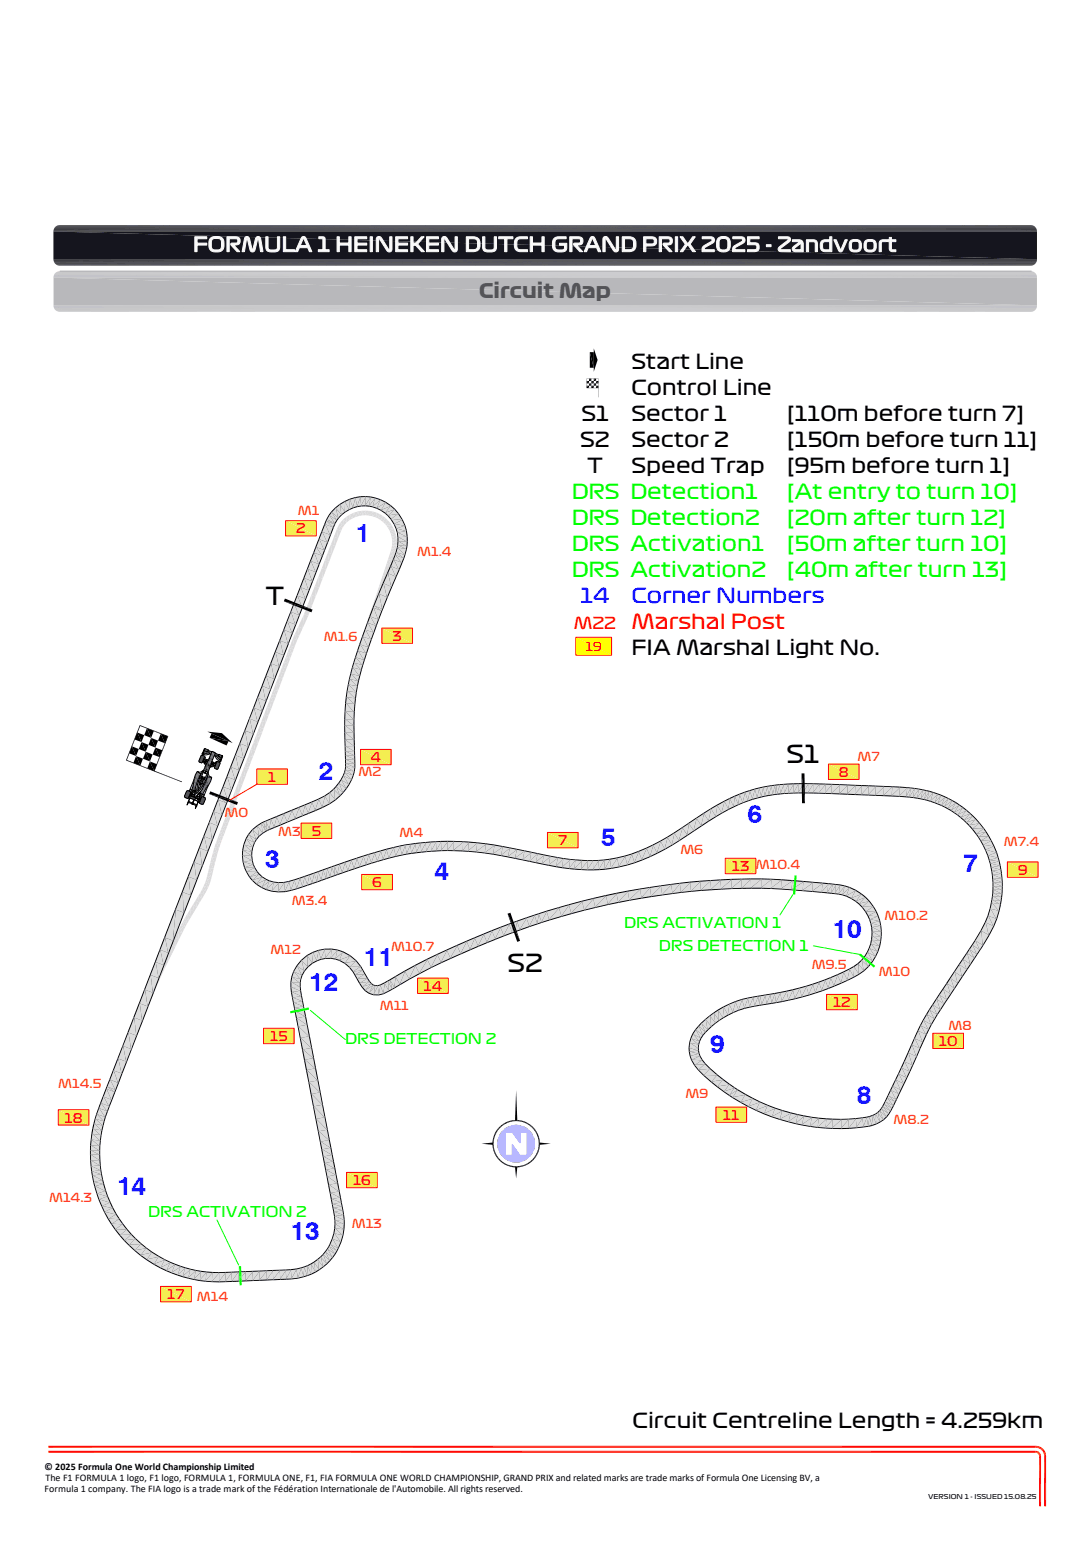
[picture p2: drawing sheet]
<svg xmlns="http://www.w3.org/2000/svg" width="210mm" height="297mm" viewBox="0 0 210 297" stroke-linecap="round" stroke-linejoin="round" font-family="sans-serif">
<defs><g id="words">
<g font-size="5" fill="#003fff">
<text x="68.5" y="104.3">1</text>
<text x="61.4" y="150.1">2</text>
<text x="143.9" y="158.5">6</text>
<text x="51" y="167">3</text>
<text x="115.7" y="162.9">5</text>
<text x="185.4" y="167.8">7</text>
<text x="83.6" y="169.4">4</text>
<text x="70" y="186">11</text>
<text x="160.2" y="180.7">10</text>
<text x="59.5" y="190.7">12</text>
<text x="136.7" y="202.6">9</text>
<text x="164.9" y="212.4">8</text>
<text x="22.5" y="230.1">14</text>
<text x="55.9" y="238.8">13</text>
</g>
<g font-size="4.7">
<text x="51.2" y="116.5">T</text>
<text x="151.4" y="146.8">S1</text>
<text x="97.7" y="187.1">S2</text>
</g>
<g font-size="3.9">
<text x="121.5" y="71.1">Start Line</text>
<text x="121.5" y="76.1">Control Line</text>
<text x="111.9" y="81.1">S1</text>
<text x="121.5" y="81.1">Sector 1</text>
<text x="151.5" y="81.1">[110m before turn 7]</text>
<text x="111.7" y="86.1">S2</text>
<text x="121.5" y="86.1">Sector 2</text>
<text x="151.5" y="86.1">[150m before turn 11]</text>
<text x="113.1" y="91.1">T</text>
<text x="121.5" y="91.1">Speed Trap</text>
<text x="151.5" y="91.1">[95m before turn 1]</text>
<text x="121.5" y="126.1">FIA Marshal Light No.</text>
<text x="121.8" y="274.9">Circuit Centreline Length = 4.259km</text>
</g>
<g font-size="3.9" fill="#0f0">
<text x="110.1" y="96.1">DRS Detection1</text>
<text x="110.1" y="101.1">DRS Detection2</text>
<text x="151.5" y="96.1">[At entry to turn 10]</text>
<text x="151.5" y="101.1">[20m after turn 12]</text>
<text x="110.1" y="106.1">DRS Activation1</text>
<text x="151.5" y="106.1">[50m after turn 10]</text>
<text x="110.1" y="111.1">DRS Activation2</text>
<text x="151.5" y="111.1">[40m after turn 13]</text>
</g>
<g font-size="3.9" fill="#00f">
<text x="111.7" y="116.1">14</text>
<text x="121.5" y="116.1">Corner Numbers</text>
</g>
<text font-size="3.9" fill="#f00" x="121.5" y="121.1">Marshal Post</text>
<text font-size="3.8" fill="#fafafa" x="37.1" y="48.5">FORMULA 1 HEINEKEN DUTCH GRAND PRIX 2025 - Zandvoort</text>
<text font-size="3.8" fill="#545454" x="92.2" y="57.4">Circuit Map</text>
<text font-size="3.2" fill="#f00" x="110.4" y="121.1">M22</text>
<g font-size="2.8" fill="#0f0">
<text x="120.1" y="178.7">DRS ACTIVATION 1</text>
<text x="126.8" y="183">DRS DETECTION 1</text>
<text x="66.5" y="201">DRS DETECTION 2</text>
<text x="28.5" y="234.4">DRS ACTIVATION 2</text>
</g>
<g font-size="2.5" fill="#f00">
<text x="57" y="102.7">2</text>
<text x="75.6" y="123.3">3</text>
<text x="71.3" y="146.7">4</text>
<text x="161.4" y="149.5">8</text>
<text x="51.6" y="150.5">1</text>
<text x="60" y="160.9">5</text>
<text x="107.4" y="162.7">7</text>
<text x="140.9" y="167.7">13</text>
<text x="71.6" y="170.8">6</text>
<text x="195.9" y="168.4">9</text>
<text x="81.5" y="190.7">14</text>
<text x="160.3" y="193.9">12</text>
<text x="52" y="200.4">15</text>
<text x="180.7" y="201.3">10</text>
<text x="139.1" y="215.5">11</text>
<text x="12.4" y="216.1">18</text>
<text x="67.9" y="228.1">16</text>
<text x="32.2" y="250.1">17</text>
</g>
<g font-size="2.3" fill="#ff3f00">
<text x="57.3" y="99.2">M1</text>
<text x="80.3" y="107">M1.4</text>
<text x="62.3" y="123.4">M1.6</text>
<text x="69" y="149.3">M2</text>
<text x="165" y="146.5">M7</text>
<text x="43.2" y="157.3">M0</text>
<text x="53.6" y="161">M3</text>
<text x="76.9" y="161.2">M4</text>
<text x="131" y="164.5">M6</text>
<text x="145.5" y="167.3">M10.4</text>
<text x="193.2" y="162.8">M7.4</text>
<text x="56.2" y="174.3">M3.4</text>
<text x="170.3" y="177.1">M10.2</text>
<text x="52.1" y="183.6">M12</text>
<text x="75.3" y="183">M10.7</text>
<text x="156.3" y="186.5">M9.5</text>
<text x="169.2" y="188">M10</text>
<text x="73.1" y="194.4">M11</text>
<text x="182.5" y="198.2">M8</text>
<text x="11.2" y="209.5">M14.5</text>
<text x="131.9" y="211.5">M9</text>
<text x="172" y="216.4">M8.2</text>
<text x="9.4" y="231.4">M14.3</text>
<text x="67.7" y="236.4">M13</text>
<text x="37.9" y="250.4">M14</text>
</g>
<text font-size="2.3" fill="#f00" x="112.7" y="125.3">19</text>
<g font-size="1.9">
<text x="8.6" y="287.3">Formula 1 company. The FIA logo is a trade mark of the Fédération Internationale de l'Automobile. All rights reserved.</text>
<text x="8.6" y="283">© 2025 Formula One World Championship Limited</text>
<text x="8.7" y="285.1">The F1 FORMULA 1 logo, F1 logo, FORMULA 1, FORMULA ONE, F1, FIA FORMULA ONE WORLD CHAMPIONSHIP, GRAND PRIX and related marks are trade marks of Formula One Licensing BV, a</text>
</g>
<text font-size="1.3" x="178.6" y="288.6">VERSION 1 - ISSUED 15.08.25</text>
</g></defs>
<g fill="#dbdbdb">
<path d="M21.5 208l.4 1.6-.9-.3z"/>
<path d="M21.5 208l.9 .3-.5 1.3z"/>
<path d="M22.2 206.2l.2 2.1-.9-.3z"/>
<path d="M22.2 206.2l.9 .3-.7 1.8z"/>
<path d="M23.2 203.9l-.1 2.6-.9-.3z"/>
<path d="M23.2 203.9l.8 .4-.9 2.2z"/>
<path d="M24.1 201.5l-.1 2.8-.8-.4z"/>
<path d="M24.1 201.5l.9 .4-1 2.4z"/>
<path d="M25.2 198.9l-.2 3-.9-.4z"/>
<path d="M25.2 198.9l.8 .4-1 2.6z"/>
<path d="M26.4 196.1l-.4 3.2-.8-.4z"/>
<path d="M26.4 196.1l.9 .3-1.3 2.9z"/>
<path d="M27.6 193.4l-.3 3-.9-.3z"/>
<path d="M27.6 193.4l.8 .4-1.1 2.6z"/>
<path d="M28.7 190.8l-.3 3-.8-.4z"/>
<path d="M28.7 190.8l.9 .4-1.2 2.6z"/>
<path d="M30.2 187.7l-.6 3.5-.9-.4z"/>
<path d="M30.2 187.7l.8 .3-1.4 3.2z"/>
<path d="M30.9 186.1l.1 1.9-.8-.3z"/>
<path d="M30.9 186.1l.8 .4-.7 1.5z"/>
<path d="M31.6 184.5l.1 2-.8-.4z"/>
<path d="M31.6 184.5l.8 .4-.7 1.6z"/>
<path d="M32.3 183.2l.1 1.7-.8-.4z"/>
<path d="M32.3 183.2l.8 .4-.7 1.3z"/>
<path d="M33 181.9l.1 1.7-.8-.4z"/>
<path d="M33 181.9l.8 .4-.7 1.3z"/>
<path d="M33.6 180.5l.2 1.8-.8-.4z"/>
<path d="M33.6 180.5l.8 .4-.6 1.4z"/>
<path d="M34.2 179.3l.2 1.6-.8-.4z"/>
<path d="M34.2 179.3l.9 .4-.7 1.2z"/>
<path d="M34.6 178.6l.5 1.1-.9-.4z"/>
<path d="M34.6 178.6l.8 .4-.3 .7z"/>
<path d="M34.9 178.1l.5 .9-.8-.4z"/>
<path d="M34.9 178.1l.7 .4-.2 .5z"/>
<path d="M35.2 177.5l.4 1-.7-.4z"/>
<path d="M35.2 177.5l.7 .4-.3 .6z"/>
<path d="M35.3 177.2l.6 .7-.7-.4z"/>
<path d="M35.3 177.2l.8 .5-.2 .2z"/>
<path d="M35.6 176.7l.5 1-.8-.5z"/>
<path d="M35.6 176.7l.8 .5-.3 .5z"/>
<path d="M36 176l.4 1.2-.8-.5z"/>
<path d="M36 176l.8 .4-.4 .8z"/>
<path d="M36.6 175l.2 1.4-.8-.4z"/>
<path d="M36.6 175l.8 .5-.6 .9z"/>
<path d="M37.1 174.2l.3 1.3-.8-.5z"/>
<path d="M37.1 174.2l.8 .4-.5 .9z"/>
<path d="M37.6 173.3l.3 1.3-.8-.4z"/>
<path d="M37.6 173.3l.8 .5-.5 .8z"/>
<path d="M38.1 172.5l.3 1.3-.8-.5z"/>
<path d="M38.1 172.5l.8 .5-.5 .8z"/>
<path d="M38.6 171.8l.3 1.2-.8-.5z"/>
<path d="M38.6 171.8l.7 .5-.4 .7z"/>
<path d="M38.9 171.2l.4 1.1-.7-.5z"/>
<path d="M38.9 171.2l.8 .4-.4 .7z"/>
<path d="M39.2 170.5l.5 1.1-.8-.4z"/>
<path d="M39.2 170.5l.8 .4-.3 .7z"/>
<path d="M39.5 169.8l.5 1.1-.8-.4z"/>
<path d="M39.5 169.8l.9 .3-.4 .8z"/>
<path d="M39.7 169.2l.7 .9-.9-.3z"/>
<path d="M39.7 169.2l.9 .3-.2 .6z"/>
<path d="M39.9 168.6l.7 .9-.9-.3z"/>
<path d="M39.9 168.6l.8 .2-.1 .7z"/>
<path d="M40 167.9l.7 .9-.8-.2z"/>
<path d="M40 167.9l.9 .2-.2 .7z"/>
<path d="M40.2 167.1l.7 1-.9-.2z"/>
<path d="M40.2 167.1l.9 .2-.2 .8z"/>
<path d="M40.5 166l.6 1.3-.9-.3z"/>
<path d="M40.5 166l.9 .2-.3 1.1z"/>
<path d="M40.7 165l.7 1.2-.9-.2z"/>
<path d="M40.7 165l.9 .2-.2 1z"/>
<path d="M41 164.1l.6 1.1-.9-.2z"/>
<path d="M41 164.1l.9 .2-.3 .9z"/>
<path d="M41.3 163.1l.6 1.2-.9-.2z"/>
<path d="M41.3 163.1l.8 .2-.2 1z"/>
<path d="M41.6 162.2l.5 1.1-.8-.2z"/>
<path d="M41.6 162.2l.8 .3-.3 .8z"/>
<path d="M41.8 161.6l.6 .9-.8-.3z"/>
<path d="M41.8 161.6l.9 .3-.3 .6z"/>
<path d="M42.1 160.9l.6 1-.9-.3z"/>
<path d="M42.1 160.9l.8 .3-.2 .7z"/>
<path d="M42.3 160.2l.6 1-.8-.3z"/>
<path d="M42.3 160.2l.9 .3-.3 .7z"/>
<path d="M42.6 159.6l.6 .9-.9-.3z"/>
<path d="M42.6 159.6l.8 .3-.2 .6z"/>
<path d="M42.8 158.9l.6 1-.8-.3z"/>
<path d="M42.8 158.9l.8 .4-.2 .6z"/>
<path d="M43.1 158.2l.5 1.1-.8-.4z"/>
<path d="M43.1 158.2l.8 .3-.3 .8z"/>
<path d="M43.5 157.2l.4 1.3-.8-.3z"/>
<path d="M43.5 157.2l.8 .3-.4 1z"/>
<path d="M43.8 156.3l.5 1.2-.8-.3z"/>
<path d="M43.8 156.3l.8 .4-.3 .8z"/>
<path d="M44.1 155.5l.5 1.2-.8-.4z"/>
<path d="M44.1 155.5l.8 .3-.3 .9z"/>
<path d="M44.3 154.9l.6 .9-.8-.3z"/>
<path d="M44.3 154.9l.8 .3-.2 .6z"/>
<path d="M44.4 154.5l.7 .7-.8-.3z"/>
<path d="M44.4 154.5l.9 .2-.2 .5z"/>
<path d="M44.5 154.2l.8 .5-.9-.2z"/>
<path d="M44.5 154.2l.8 .3v.2z"/>
<path d="M44.7 153.7l.6 .8-.8-.3z"/>
<path d="M44.7 153.7l.8 .3-.2 .5z"/>
<path d="M45.2 152.3l.3 1.7-.8-.3z"/>
<path d="M45.2 152.3l.8 .4-.5 1.3z"/>
<path d="M45.8 150.7l.2 2-.8-.4z"/>
<path d="M45.8 150.7l.9 .4-.7 1.6z"/>
<path d="M46.4 149.3l.3 1.8-.9-.4z"/>
<path d="M46.4 149.3l.8 .3-.5 1.5z"/>
<path d="M46.9 148l.3 1.6-.8-.3z"/>
<path d="M46.9 148l.8 .3-.5 1.3z"/>
<path d="M47 147.5l.7 .8-.8-.3z"/>
<path d="M47 147.5l.9 .3-.2 .5z"/>
<path d="M47.4 146.6l.5 1.2-.9-.3z"/>
<path d="M47.4 146.6l.8 .3-.3 .9z"/>
<path d="M47.8 145.4l.4 1.5-.8-.3z"/>
<path d="M47.8 145.4l.9 .4-.5 1.1z"/>
<path d="M48.3 144.2l.4 1.6-.9-.4z"/>
<path d="M48.3 144.2l.8 .3-.4 1.3z"/>
<path d="M48.8 142.9l.3 1.6-.8-.3z"/>
<path d="M48.8 142.9l.8 .3-.5 1.3z"/>
<path d="M49.3 141.6l.3 1.6-.8-.3z"/>
<path d="M49.3 141.6l.8 .3-.5 1.3z"/>
<path d="M49.6 140.8l.5 1.1-.8-.3z"/>
<path d="M49.6 140.8l.8 .3-.3 .8z"/>
<path d="M49.9 140l.5 1.1-.8-.3z"/>
<path d="M49.9 140l.8 .3-.3 .8z"/>
<path d="M50.4 138.8l.3 1.5-.8-.3z"/>
<path d="M50.4 138.8l.8 .3-.5 1.2z"/>
<path d="M50.8 137.5l.4 1.6-.8-.3z"/>
<path d="M50.8 137.5l.9 .3-.5 1.3z"/>
<path d="M51.4 136.1l.3 1.7-.9-.3z"/>
<path d="M51.4 136.1l.8 .3-.5 1.4z"/>
<path d="M51.8 134.9l.4 1.5-.8-.3z"/>
<path d="M51.8 134.9l.9 .3-.5 1.2z"/>
<path d="M52.1 134.1l.6 1.1-.9-.3z"/>
<path d="M52.1 134.1l.9 .4-.3 .7z"/>
<path d="M52.3 133.6l.7 .9-.9-.4z"/>
<path d="M52.3 133.6l.8 .3-.1 .6z"/>
<path d="M52.6 132.7l.5 1.2-.8-.3z"/>
<path d="M52.6 132.7l.9 .3-.4 .9z"/>
<path d="M53.1 131.5l.4 1.5-.9-.3z"/>
<path d="M53.1 131.5l.9 .3-.5 1.2z"/>
<path d="M53.6 130.3l.4 1.5-.9-.3z"/>
<path d="M53.6 130.3l.8 .3-.4 1.2z"/>
<path d="M54 129.3l.4 1.3-.8-.3z"/>
<path d="M54 129.3l.8 .3-.4 1z"/>
<path d="M54.3 128.3l.5 1.3-.8-.3z"/>
<path d="M54.3 128.3l.9 .3-.4 1z"/>
<path d="M54.7 127.4l.5 1.2-.9-.3z"/>
<path d="M54.7 127.4l.8 .3-.3 .9z"/>
<path d="M55 126.5l.5 1.2-.8-.3z"/>
<path d="M55 126.5l.8 .3-.3 .9z"/>
<path d="M55.4 125.5l.4 1.3-.8-.3z"/>
<path d="M55.4 125.5l.8 .4-.4 .9z"/>
<path d="M55.7 124.7l.5 1.2-.8-.4z"/>
<path d="M55.7 124.7l.8 .4-.3 .8z"/>
<path d="M55.9 124.3l.6 .8-.8-.4z"/>
<path d="M55.9 124.3l.8 .3-.2 .5z"/>
<path d="M56.4 122.9l.3 1.7-.8-.3z"/>
<path d="M56.4 122.9l.8 .4-.5 1.3z"/>
<path d="M56.7 122l.5 1.3-.8-.4z"/>
<path d="M56.7 122l.9 .4-.4 .9z"/>
<path d="M57.4 120.6l.2 1.8-.9-.4z"/>
<path d="M57.4 120.6l.8 .4-.6 1.4z"/>
<path d="M58.5 118.2l-.3 2.8-.8-.4z"/>
<path d="M58.5 118.2l.8 .4-1.1 2.4z"/>
<path d="M59.2 116.3l.1 2.3-.8-.4z"/>
<path d="M59.2 116.3l.9 .3-.8 2z"/>
<path d="M59.9 114.5l.2 2.1-.9-.3z"/>
<path d="M59.9 114.5l.8 .4-.6 1.7z"/>
<path d="M60.6 112.8l.1 2.1-.8-.4z"/>
<path d="M60.6 112.8l.8 .4-.7 1.7z"/>
<path d="M61.3 111.1l.1 2.1-.8-.4z"/>
<path d="M61.3 111.1l.8 .3-.7 1.8z"/>
<path d="M61.9 109.4l.2 2-.8-.3z"/>
<path d="M61.9 109.4l.9 .3-.7 1.7z"/>
<path d="M62.5 107.8l.3 1.9-.9-.3z"/>
<path d="M62.5 107.8l.9 .4-.6 1.5z"/>
<path d="M63.1 106.4l.3 1.8-.9-.4z"/>
<path d="M63.1 106.4l.8 .3-.5 1.5z"/>
<path d="M63.7 104.8l.2 1.9-.8-.3z"/>
<path d="M63.7 104.8l.8 .3-.6 1.6z"/>
<path d="M64.3 103.3l.2 1.8-.8-.3z"/>
<path d="M64.3 103.3l.8 .4-.6 1.4z"/>
<path d="M64.8 101.9l.3 1.8-.8-.4z"/>
<path d="M64.8 101.9l.8 .3-.5 1.5z"/>
<path d="M65.1 101.2l.5 1-.8-.3z"/>
<path d="M65.1 101.2l.8 .4-.3 .6z"/>
<path d="M65.5 100.6l.4 1-.8-.4z"/>
<path d="M65.5 100.6l.7 .5-.3 .5z"/>
<path d="M66.1 100l.1 1.1-.7-.5z"/>
<path d="M66.1 100l.6 .6-.5 .5z"/>
<path d="M66.1 100l.6-.5v1.1z"/>
<path d="M66.7 99.5l.5 .7-.5 .4z"/>
<path d="M66.7 99.5l.6-.4-.1 1.1z"/>
<path d="M67.3 99.1l.5 .7-.6 .4z"/>
<path d="M67.3 99.1l.8-.4-.3 1.1z"/>
<path d="M68.1 98.7l.4 .8-.7 .3z"/>
<path d="M68.1 98.7l.8-.3-.4 1.1z"/>
<path d="M68.9 98.4l.2 .9-.6 .2z"/>
<path d="M68.9 98.4l.8-.1-.6 1z"/>
<path d="M69.7 98.3l.1 .9-.7 .1z"/>
<path d="M69.7 98.3h.7l-.6 .9z"/>
<path d="M70.4 98.3v.9h-.6z"/>
<path d="M70.4 98.3h.7l-.7 .9z"/>
<path d="M71.1 98.3l-.1 .9h-.6z"/>
<path d="M71.1 98.3l.8 .2-.9 .7z"/>
<path d="M71 99.2l.9-.7-.3 .9z"/>
<path d="M71.9 98.5l.7 .2-1 .7z"/>
<path d="M71.6 99.4l1-.7-.3 .9z"/>
<path d="M72.6 98.7l.5 .3-.8 .6z"/>
<path d="M72.3 99.6l.8-.6-.4 .8z"/>
<path d="M73.1 99l.6 .4-1 .4z"/>
<path d="M72.7 99.8l1-.4-.5 .7z"/>
<path d="M73.7 99.4l.5 .4-1 .3z"/>
<path d="M73.2 100.1l1-.3-.6 .6z"/>
<path d="M74.2 99.8l.5 .4-1.1 .2z"/>
<path d="M73.6 100.4l1.1-.2-.7 .6z"/>
<path d="M74 100.8l.7-.6 .4 .4z"/>
<path d="M74 100.8l1.1-.2-.7 .6z"/>
<path d="M74.4 101.2l.7-.6 .3 .5z"/>
<path d="M74.4 101.2l1-.1-.7 .5z"/>
<path d="M74.7 101.6l.7-.5 .4 .7z"/>
<path d="M74.7 101.6l1.1 .2-.8 .4z"/>
<path d="M75 102.2l.8-.4 .3 .6z"/>
<path d="M75 102.2l1.1 .2-.9 .3z"/>
<path d="M75.2 102.7l.9-.3 .2 .7z"/>
<path d="M75.2 102.7l1.1 .4-.9 .2z"/>
<path d="M75.4 103.3l.9-.2v.7z"/>
<path d="M75.4 103.3l.9 .5-.8 .1z"/>
<path d="M75.5 103.9l.8-.1 .1 .6z"/>
<path d="M75.5 103.9l.9 .5h-.9z"/>
<path d="M75.5 104.4h.9l-.1 .7z"/>
<path d="M75.5 104.4l.8 .7-.8-.2z"/>
<path d="M75.5 104.9l.8 .2-.1 .6z"/>
<path d="M75.5 104.9l.7 .8-.8-.2z"/>
<path d="M75.4 105.5l.8 .2-.1 .6z"/>
<path d="M75.4 105.5l.7 .8-.9-.2z"/>
<path d="M75.2 106.1l.9 .2-.3 .8z"/>
<path d="M75.2 106.1l.6 1-.8-.3z"/>
<path d="M75 106.8l.8 .3-.3 .8z"/>
<path d="M75 106.8l.5 1.1-.8-.3z"/>
<path d="M74.7 107.6l.8 .3-.2 .8z"/>
<path d="M74.7 107.6l.6 1.1-.9-.2z"/>
<path d="M74.4 108.5l.9 .2-.4 1.2z"/>
<path d="M74.4 108.5l.5 1.4-.8-.3z"/>
<path d="M74.1 109.6l.8 .3-.4 1.1z"/>
<path d="M74.1 109.6l.4 1.4-.8-.3z"/>
<path d="M73.7 110.7l.8 .3-.3 1.1z"/>
<path d="M73.7 110.7l.5 1.4-.9-.3z"/>
<path d="M73.3 111.8l.9 .3-.4 1z"/>
<path d="M73.3 111.8l.5 1.3-.8-.3z"/>
<path d="M73 112.8l.8 .3-.3 1z"/>
<path d="M73 112.8l.5 1.3-.9-.3z"/>
<path d="M72.6 113.8l.9 .3-.4 1.2z"/>
<path d="M72.6 113.8l.5 1.5-.9-.2z"/>
<path d="M72.2 115.1l.9 .2-.4 1.2z"/>
<path d="M72.2 115.1l.5 1.4-.8-.3z"/>
<path d="M71.9 116.2l.8 .3-.2 .7z"/>
<path d="M71.9 116.2l.6 1-.9-.3z"/>
<path d="M71.6 116.9l.9 .3-.6 1.7z"/>
<path d="M71.6 116.9l.3 2-.9-.3z"/>
<path d="M71 118.6l.9 .3-.5 1.2z"/>
<path d="M71 118.6l.4 1.5-.8-.3z"/>
<path d="M70.6 119.8l.8 .3-.4 1.3z"/>
<path d="M70.6 119.8l.4 1.6-.8-.2z"/>
<path d="M70.2 121.2l.8 .2-.4 1.4z"/>
<path d="M70.2 121.2l.4 1.6-.9-.3z"/>
<path d="M69.7 122.5l.9 .3-.5 1.5z"/>
<path d="M69.7 122.5l.4 1.8-.8-.2z"/>
<path d="M69.3 124.1l.8 .2-.3 1.2z"/>
<path d="M69.3 124.1l.5 1.4-.8-.2z"/>
<path d="M69 125.3l.8 .2-.3 1.4z"/>
<path d="M69 125.3l.5 1.6-.9-.3z"/>
<path d="M68.6 126.6l.9 .3-.3 1z"/>
<path d="M68.6 126.6l.6 1.3-.9-.2z"/>
<path d="M68.3 127.7l.9 .2-.2 .9z"/>
<path d="M68.3 127.7l.7 1.1-.9-.2z"/>
<path d="M68.1 128.6l.9 .2-.3 1.2z"/>
<path d="M68.1 128.6l.6 1.4-.8-.2z"/>
<path d="M67.9 129.8l.8 .2-.2 1z"/>
<path d="M67.9 129.8l.6 1.2-.8-.2z"/>
<path d="M67.7 130.8l.8 .2-.2 1z"/>
<path d="M67.7 130.8l.6 1.2-.8-.2z"/>
<path d="M67.5 131.8l.8 .2-.2 1.2z"/>
<path d="M67.5 131.8l.6 1.4-.9-.1z"/>
<path d="M67.2 133.1l.9 .1-.1 1.2z"/>
<path d="M67.2 133.1l.8 1.3-.9-.1z"/>
<path d="M67.1 134.3l.9 .1-.1 1.1z"/>
<path d="M67.1 134.3l.8 1.2-.9-.1z"/>
<path d="M67 135.4l.9 .1-.1 1.5z"/>
<path d="M67 135.4l.8 1.6h-1z"/>
<path d="M66.8 137h1l-.1 1.5z"/>
<path d="M66.8 137l.9 1.5h-.9z"/>
<path d="M66.8 138.5h.9v1.1z"/>
<path d="M66.8 138.5l.9 1.1h-.9z"/>
<path d="M66.8 139.6h.9v1.4z"/>
<path d="M66.8 139.6l.9 1.4h-.9z"/>
<path d="M66.8 141h.9v1.4z"/>
<path d="M66.8 141l.9 1.4h-.9z"/>
<path d="M66.8 142.4h.9l.1 1.2z"/>
<path d="M66.8 142.4l1 1.2-.9 .1z"/>
</g>
<g fill="#000">
<path d="M63.3 99.1l1.3 1.7-1.8-.9zM63.7 98.5l1.2 1.7-1.6-1.1zM64.5 97.7l.7 2.1-1.5-1.3zM64.5 97.7l.8-.7 .5 2.2zM64.5 97.7l1.3 1.5-.6 .6zM65.3 97l1-.6 .2 2.3zM65.3 97l1.2 1.7-.7 .5zM66.3 96.4l1-.4-.1 2.2zM66.3 96.4l.9 1.8-.7 .5zM67.3 96l.7 1.9-.8 .3zM67.3 96l1-.3-.3 2.2zM68.3 95.7l.5 1.9-.8 .3z"/>
<path d="M68.3 95.7l1-.2-.5 2.1zM69.3 95.5l.2 2-.7 .1zM69.3 95.5h1.1l-.9 2zM70.4 95.5l-.1 2h-.8zM71.3 95.6l-.2 1.9h-.8zM70.4 95.5l.9 .1-1 1.9zM72.2 95.8l-.5 1.9-.6-.2zM71.3 95.6l.9 .2-1.1 1.7zM73.2 96.1l-.7 1.8-.8-.2zM72.2 95.8l1 .3-1.5 1.6zM72.5 97.9l1.8-1.3-1 1.7zM73.2 96.1l1.1 .5-1.8 1.3z"/>
<path d="M73.3 98.3l2-1-1.2 1.5zM74.1 98.8l1.9-.8-1.4 1.3zM74.3 96.6l1 .7-2 1zM74.6 99.3l2.2-.5-1.6 1.2zM75.2 100h2.3l-1.7 .9zM75.3 97.3l.7 .7-1.9 .8zM74.6 99.3l1.4-1.3 .8 .8zM75.2 100l1.6-1.2 .7 1.2zM55.9 117.8l1.1 2.5-1.8-.7zM56.5 116.2l1.2 2.3-1.8-.7zM57.1 114.6l1.2 2.3-1.8-.7zM57.7 113l1.2 2.3-1.8-.7z"/>
<path d="M56.5 116.2l1.8 .7-.6 1.6zM58.4 111.2l1.2 2.5-1.9-.7zM57.1 114.6l1.8 .7-.6 1.6zM59.1 109.5l1.1 2.5-1.8-.8zM57.7 113l1.9 .7-.7 1.6zM59.7 108l1.2 2.2-1.8-.7zM58.4 111.2l1.8 .8-.6 1.7zM60.3 106.3l1.2 2.3-1.8-.7zM59.1 109.5l1.8 .7-.7 1.8zM60.7 105.3l1.4 1.7-1.8-.7zM61.3 103.8l1.2 2.2-1.8-.7zM59.7 107.9l1.8 .8-.6 1.5z"/>
<path d="M61.8 102.3l1.3 2.2-1.8-.7zM60.3 106.3l1.8 .7-.6 1.6zM62.4 100.9l1.3 2.1-1.9-.7zM60.7 105.3l1.8 .7-.4 1zM62.7 100.2l1.5 1.4-1.8-.7zM61.3 103.8l1.8 .7-.6 1.5zM62.8 99.9l1.7 1.1-1.8-.8zM61.8 102.3l1.9 .7-.6 1.5zM62.4 100.9l1.8 .7-.5 1.4zM62.7 100.2l1.8 .8-.3 .6zM62.8 99.9l1.8 .9-.1 .2zM63.3 99.1l1.6 1.1-.3 .6z"/>
<path d="M63.7 98.5l1.5 1.3-.3 .4zM70.7 119.8l1.3 2-1.8-.6zM71.1 118.6l1.4 1.9-1.8-.7zM71.7 116.9l1.2 2.4-1.8-.7zM71.9 116.5l1.7 1.1-1.9-.7zM72.8 114.3l.9 3-1.8-.8zM71.1 118.6l1.8 .7-.4 1.2zM71.7 116.9l1.9 .7-.7 1.7zM73.7 112.2l.9 2.8-1.8-.7zM71.9 116.5l1.8 .8-.1 .3zM74.5 110.3l1 2.7-1.8-.8zM72.8 114.3l1.8 .7-.9 2.3z"/>
<path d="M75.1 108.9l1.2 2.2-1.8-.8zM73.7 112.2l1.8 .8-.9 2zM75.6 107.7l1.3 2-1.8-.8zM75.8 100.9l2.2 .2-1.8 .7zM75.9 106.8l1.5 1.6-1.8-.7zM76.1 106.3l1.7 1.2-1.9-.7zM76.2 101.8l2.1 .4-1.9 .4zM74.5 110.3l1.8 .8-.8 1.9zM76.4 102.6l2.1 .7-2 .1zM76.4 105.3l1.6 1.5-1.9-.5zM76.5 104.9l1.8 .8-1.9-.4zM76.5 103.4l2 .8h-2z"/>
<path d="M76.5 104.2l1.9 1-1.9-.3zM75.1 108.9l1.8 .8-.6 1.4zM75.6 107.7l1.8 .7-.5 1.3zM75.8 100.9l1.7-.9 .5 1.1zM75.9 106.8l1.9 .7-.4 .9zM76.2 101.8l1.8-.7 .3 1.1zM76.1 106.3l1.9 .5-.2 .7zM76.4 102.6l1.9-.4 .2 1.1zM76.4 105.3l1.9 .4-.3 1.1zM76.5 104.9l1.9 .3-.1 .5zM76.5 103.4l2-.1v.9zM76.5 104.2h2l-.1 1z"/>
<path d="M48.7 136.2l1 2.8-1.8-.7zM49.5 134.3l1.1 2.6-1.9-.7zM50.4 132l.9 3-1.8-.7zM48.7 136.2l1.9 .7-.9 2.1zM51.1 130.1l1.1 2.6-1.8-.7zM49.5 134.3l1.8 .7-.7 1.9zM52 127.7l.9 3.1-1.8-.7zM50.4 132l1.8 .7-.9 2.3zM52.9 125.5l1 2.9-1.9-.7zM51.1 130.1l1.8 .7-.7 1.9zM53.7 123.3l1 2.9-1.8-.7zM52 127.7l1.9 .7-1 2.4z"/>
<path d="M54.5 121.2l1.1 2.8-1.9-.7zM52.9 125.5l1.8 .7-.8 2.2zM55.2 119.6l1.2 2.3-1.9-.7zM53.7 123.3l1.9 .7-.9 2.2zM54.5 121.2l1.9 .7-.8 2.1zM55.2 119.6l1.8 .7-.6 1.6zM55.9 117.8l1.8 .7-.7 1.8zM66.3 138.5l1.9 1.1h-1.9zM66.3 139.6l1.9 1.3-1.9 .1zM66.3 136.9l1.9 1.6h-1.9zM66.4 135.4l1.9 1.7-2-.2zM66.5 134.2l1.9 1.4-2-.2z"/>
<path d="M66.7 133l1.8 1.5-2-.3zM67 131.7l1.7 1.6-2-.3zM67.2 130.7l1.7 1.4-1.9-.4zM67.4 129.7l1.7 1.4-1.9-.4zM67.7 128.5l1.6 1.7-1.9-.5zM68 127.5l1.6 1.5-1.9-.5zM66.3 138.5h1.9v1.1zM66.3 139.6h1.9v1.3zM66.3 136.9l2 .2-.1 1.4zM68.3 126.5l1.6 1.6-1.9-.6zM66.4 135.4l2 .2-.1 1.5zM66.5 134.2l2 .3-.1 1.1z"/>
<path d="M66.7 133l2 .3-.2 1.2zM68.7 125.2l1.5 1.9-1.9-.6zM67 131.7l1.9 .4-.2 1.2zM67.2 130.7l1.9 .4-.2 1zM69.2 124l1.4 1.8-1.9-.6zM67.4 129.7l1.9 .5-.2 .9zM67.7 128.5l1.9 .5-.3 1.2zM69.7 122.5l1.3 2.2-1.8-.7zM68 127.5l1.9 .6-.3 .9zM70.2 121.2l1.3 1.9-1.8-.6zM68.3 126.5l1.9 .6-.3 1zM68.7 125.2l1.9 .6-.4 1.3z"/>
<path d="M69.2 124l1.8 .7-.4 1.1zM69.7 122.5l1.8 .6-.5 1.6zM70.2 121.2l1.8 .6-.5 1.3zM70.7 119.8l1.8 .7-.5 1.3zM41 156.2l1 2.8-1.8-.7zM41.9 153.9l.9 3-1.8-.7zM42.1 153.3l1.6 1.3-1.8-.7zM41 156.2l1.8 .7-.8 2.1zM42.8 151.4l1.1 2.6-1.8-.7zM43.6 149.5l1.1 2.6-1.9-.7zM41.9 153.9l1.8 .7-.9 2.3zM44.3 147.6l1.1 2.6-1.8-.7z"/>
<path d="M42.1 153.3l1.8 .7-.2 .6zM42.8 151.4l1.9 .7-.8 1.9zM45.2 145.4l.9 2.9-1.8-.7zM43.6 149.5l1.8 .7-.7 1.9zM46.1 143.1l.9 3-1.8-.7zM44.3 147.6l1.8 .7-.7 1.9zM47 140.6l.9 3.2-1.8-.7zM45.2 145.4l1.8 .7-.9 2.2zM46.1 143.1l1.8 .7-.9 2.3zM47.9 138.3l1 3-1.9-.7zM47 140.6l1.9 .7-1 2.5zM48.5 159.6l.9 2.1-1.6-1.2z"/>
<path d="M47.9 138.3l1.8 .7-.8 2.3zM48.5 159.6l1-.7 .4 2.1zM49.5 158.9l.7-.5 .4 2.1zM50.2 158.4l.4-.2 .6 1.9zM50.6 158.2l.5-.2 .4 2zM50.6 158.2l.9 1.8-.3 .1zM51.1 158l.8 1.8-.4 .2zM51.1 158l1-.4-.2 2.2zM52.1 157.6l.8 1.8-1 .4zM52.1 157.6l1.1-.5-.4 2.3zM53.2 157.1l.7 1.8-1.1 .5zM53.2 157.1l1.4-.6-.7 2.4z"/>
<path d="M54.6 156.5l.7 1.8-1.4 .6zM54.6 156.5l1.5-.6-.8 2.4zM56.1 155.9l.8 1.8-1.6 .6zM56.1 155.9l1.4-.6-.6 2.4zM57.5 155.3l.8 1.8-1.4 .6zM57.5 155.3l1.2-.4-.4 2.2zM58.7 154.9l.7 1.8-1.1 .4zM58.7 154.9l1.3-.6-.6 2.4zM60 154.3l.7 1.8-1.3 .6zM60 154.3l1.3-.5-.6 2.3zM61.3 153.8l.8 1.7-1.4 .6zM61.3 153.8l1.2-.7-.4 2.4z"/>
<path d="M62.5 153.1l.9-.6 .1 2.3zM62.5 153.1l1 1.7-1.4 .7zM63.4 152.5l.8-.7 .4 2.3zM64.6 151.3l.9 1.9-1.3-1.4zM63.4 152.5l1.2 1.6-1.1 .7zM65.1 150.7l1 1.9-1.5-1.3zM64.2 151.8l1.3 1.4-.9 .9zM65.6 150.1l1.1 1.7-1.6-1.1zM66 149.3l1.2 1.8-1.6-1zM64.6 151.3l1.5 1.3-.6 .6zM66.2 148.7l1.6 1.4-1.8-.8zM66.3 141l2 1.4h-2z"/>
<path d="M66.3 142.4l2 1.2-2 .1zM66.3 143.7l2 .9h-1.9zM66.4 144.6l1.9 .8-1.9 .1zM66.4 148.2l1.7 1.1-1.9-.6zM66.4 145.5l2 .7h-2zM66.4 146.2l2 .8h-2zM66.4 147l2 .7-2-.1zM66.4 147.6l1.9 .9-1.9-.3zM65.1 150.7l1.6 1.1-.6 .8zM65.6 150.1l1.6 1-.5 .7zM66 149.3l1.8 .8-.6 1zM66.2 148.7l1.9 .6-.3 .8z"/>
<path d="M66.3 141l1.9-.1 .1 1.5zM66.3 142.4l2-.1v1.3zM66.4 148.2l1.9 .3-.2 .8zM66.3 143.7l2-.1v1zM66.4 144.6h1.9v.8zM66.4 145.5l1.9-.1 .1 .8zM66.4 146.2h2v.8zM66.4 147h2v.7zM66.4 147.6l2 .1-.1 .8zM131.3 159.2l1.2-.8-.1 2.5zM132.5 158.4l1.5-1-.4 2.6zM134 157.4l1.4-.9-.3 2.6z"/>
<path d="M135.4 156.5l1 1.7-1.3 .9zM135.4 156.5l1.4-.9-.4 2.6zM136.8 155.6l1 1.7-1.4 .9zM136.8 155.6l1.2-.7-.2 2.4zM138 154.9l1 1.7-1.2 .7zM138 154.9l1.4-.7-.4 2.4zM139.4 154.2l.9 1.7-1.3 .7zM139.4 154.2l1-.6-.1 2.3zM140.4 153.6l.9 1.8-1 .5zM140.4 153.6l1-.4-.1 2.2zM141.4 153.2l.8 1.8-.9 .4zM141.4 153.2l.9-.4-.1 2.2z"/>
<path d="M142.3 152.8l.7 1.8-.8 .4zM142.3 152.8l1-.4-.3 2.2zM143.3 152.4l.7 1.9-1 .3zM143.3 152.4l1-.3-.3 2.2zM144.3 152.1l.6 1.9-.9 .3zM144.3 152.1l.9-.3-.3 2.2zM145.2 151.8l.6 1.9-.9 .3zM145.2 151.8l.9-.2-.3 2.1zM146.1 151.6l.5 1.9-.8 .2zM146.1 151.6l.8-.2-.3 2.1zM146.9 151.4l.3 2-.6 .1zM146.9 151.4l.8-.1-.5 2.1z"/>
<path d="M147.7 151.3l.3 1.9-.8 .2zM147.7 151.3l.7-.1-.4 2zM148.4 151.2l.3 1.9-.7 .1zM148.4 151.2l.7-.1-.4 2zM149.1 151.1l.3 1.9-.7 .1zM149.1 151.1l.3-.1v2zM149.4 151l.2 2h-.2zM149.4 151h.6l-.4 2zM150 151l.2 1.9-.6 .1zM150 151l.8-.1-.6 2zM150.8 150.9l.2 1.9-.8 .1zM150.8 150.9l.9-.1-.7 2z"/>
<path d="M151.7 150.8l.1 2h-.8zM151.7 150.8h1l-.9 2zM152.7 150.8l.1 2h-1zM152.7 150.8h.9l-.8 2zM153.6 150.8l.1 1.9-.9 .1zM153.6 150.8h1l-.9 1.9zM154.6 150.8v1.9h-.9zM154.6 150.8h.9l-.9 1.9zM155.5 150.8v1.9h-.9zM156.5 150.8v2l-1-.1zM155.5 150.8h1l-1 1.9zM157.7 150.8l-.1 2h-1.1z"/>
<path d="M156.5 150.8h1.2l-1.2 2zM158.9 150.9l-.1 1.9h-1.2zM157.7 150.8l1.2 .1-1.3 1.9zM160.1 150.9l-.1 2-1.2-.1zM158.9 150.9h1.2l-1.3 1.9zM161.6 151v1.9h-1.6zM160.1 150.9l1.5 .1-1.6 1.9zM163.2 151l-.1 2-1.5-.1zM161.6 151h1.6l-1.6 1.9zM164.6 151.1l-.1 2-1.4-.1zM163.2 151l1.4 .1-1.5 1.9zM165.9 151.1l-.1 2h-1.3z"/>
<path d="M164.6 151.1h1.3l-1.4 2zM167.2 151.2l-.1 1.9h-1.3zM165.9 151.1l1.3 .1-1.4 1.9zM168.6 151.2l-.1 2-1.4-.1zM167.2 151.2h1.4l-1.5 1.9zM170.2 151.3l-.1 2-1.6-.1zM168.6 151.2l1.6 .1-1.7 1.9zM171.7 151.4l-.1 1.9h-1.5zM170.2 151.3l1.5 .1-1.6 1.9zM173.2 151.4l-.1 2-1.5-.1zM171.7 151.4h1.5l-1.6 1.9zM174.6 151.5l-.1 2-1.4-.1z"/>
<path d="M173.2 151.4l1.4 .1-1.5 1.9zM175.3 151.6l-.3 1.9h-.5zM174.6 151.5l.7 .1-.8 1.9zM176 151.7l-.3 1.9-.7-.1zM175.3 151.6l.7 .1-1 1.8zM176.8 151.8l-.3 2-.8-.2zM176 151.7l.8 .1-1.1 1.8zM177.6 152l-.4 1.9-.7-.1zM176.8 151.8l.8 .2-1.1 1.8zM178.3 152.1l-.4 1.9-.7-.1zM177.6 152l.7 .1-1.1 1.8zM178.9 152.2l-.5 1.9-.5-.1z"/>
<path d="M178.3 152.1l.6 .1-1 1.8zM179.6 152.5l-.6 1.8-.6-.2zM178.9 152.2l.7 .3-1.2 1.6zM180.5 152.8l-.6 1.8-.9-.3zM179.6 152.5l.9 .3-1.5 1.5zM181.1 153l-.7 1.8-.5-.2zM180.4 154.8l1.5-1.5-.8 1.8zM180.5 152.8l.6 .2-1.2 1.6zM181.1 153l.8 .3-1.5 1.5zM182.6 153.6l-.9 1.8-.6-.3zM181.7 155.4l1.6-1.4-.9 1.8zM181.9 153.3l.7 .3-1.5 1.5z"/>
<path d="M182.4 155.8l1.6-1.4-1 1.7zM182.6 153.6l.7 .4-1.6 1.4zM183 156.1l1.7-1.2-1.1 1.6zM183.3 154l.7 .4-1.6 1.4zM183.6 156.5l1.8-1.1-1.2 1.6zM184 154.4l.7 .5-1.7 1.2zM184.2 157l1.9-1.1-1.3 1.5zM184.7 154.9l.7 .5-1.8 1.1zM184.8 157.4l2-.9-1.3 1.5zM185.4 155.4l.7 .5-1.9 1.1zM185.5 158l1.8-1-1.4 1.4zM185.9 158.4l2-.8-1.4 1.4z"/>
<path d="M186.1 155.9l.7 .6-2 .9zM186.5 159l2.1-.6-1.6 1.2zM186.8 156.5l.5 .5-1.8 1zM187 159.6l2.4-.2-1.6 1.2zM187.3 157l.6 .6-2 .8zM186.5 159l1.4-1.4 .7 .8zM187 159.6l1.6-1.2 .8 1zM187.8 160.6l1.6-1.2 .5 .7zM35 171.7l.5 4.1-1.8-.8zM36.1 168.7l.7 3.7-1.8-.7zM35 171.7l1.8 .7-1.3 3.4zM37.2 165.9l.8 3.5-1.9-.7z"/>
<path d="M36.1 168.7l1.9 .7-1.2 3zM38.3 163.2l.8 3.4-1.9-.7zM37.2 165.9l1.9 .7-1.1 2.8zM39.1 161l1 2.9-1.8-.7zM38.3 163.2l1.8 .7-1 2.7zM40.2 158.3l.8 3.4-1.9-.7zM39.1 161l1.9 .7-.9 2.2zM40.2 158.3l1.8 .7-1 2.7zM46.6 164.7l2 .9-1.9 .3zM46.6 163.7l1.9 1h-1.9zM46.7 165.9l2.1 .5-1.8 .6zM46.8 162.6l1.8 1.3-2-.2z"/>
<path d="M47 167h2.1l-1.7 .9zM47.3 161.4l1.4 1.7-1.9-.5zM47.4 167.9l2.2-.2-1.6 1.2zM47.8 160.5l1.3 1.7-1.8-.8zM48 168.9l2-.7-1.5 1.3zM48.5 169.5l2-.8-1.2 1.6zM46.6 164.7h1.9l.1 .9zM46.6 163.7l2 .2-.1 .8zM46.7 165.9l1.9-.3 .2 .8zM46.8 162.6l1.9 .5-.1 .8zM47 167l1.8-.6 .3 .6zM47.3 161.4l1.8 .8-.4 .9z"/>
<path d="M47.4 167.9l1.7-.9 .5 .7zM49.3 170.3l1.9-1.1-.9 1.7zM47.8 160.5l1.6 1.2-.3 .5zM48 168.9l1.6-1.2 .4 .5zM48.5 159.6l1.4 1.4-.5 .7zM48.5 169.5l1.5-1.3 .5 .5zM50.3 170.9l1.6-1.4-.7 1.8zM50.5 168.7l.7 .5-1.9 1.1zM49.5 158.9l1.1 1.6-.7 .5zM52.7 169.7l-.4 2-1.1-.4zM50.2 158.4l1 1.7-.6 .4zM51.2 169.2l.7 .3-1.6 1.4z"/>
<path d="M51.9 169.5l.8 .2-1.5 1.6zM53.6 169.8v2l-1.3-.1zM52.7 169.7l.9 .1-1.3 1.9zM54.7 169.8l.2 1.9-1.3 .1zM53.6 169.8h1.1l-1.1 2zM54.7 169.8l.9-.2-.7 2.1zM55.6 169.6l.4 1.9-1.1 .2zM55.6 169.6l1-.3-.6 2.2zM56.6 169.3l.6 1.9-1.2 .3zM56.6 169.3l1.1-.3-.5 2.2zM57.7 169l.6 1.8-1.1 .4zM57.7 169l.9-.4-.3 2.2z"/>
<path d="M58.6 168.6l.6 1.9-.9 .3zM58.6 168.6l.9-.3-.3 2.2zM59.5 168.3l.6 1.9-.9 .3zM59.5 168.3l.9-.3-.3 2.2zM60.4 168l.7 1.9-1 .3zM60.4 168l.8-.3-.1 2.2zM61.2 167.7l.7 1.9-.8 .3zM61.2 167.7l.9-.3-.2 2.2zM62.1 167.4l.7 1.8-.9 .4zM62.1 167.4l.8-.3-.1 2.1zM62.9 167.1l.7 1.9-.8 .2zM62.9 167.1l.9-.3-.2 2.2z"/>
<path d="M63.8 166.8l.7 1.8-.9 .4zM63.8 166.8l.5-.2 .2 2zM64.3 166.6l1-.3-.3 2.1zM64.3 166.6l.7 1.8-.5 .2zM65.3 166.3l.6 1.8-.9 .3zM65.3 166.3l1.1-.4-.5 2.2zM66.4 165.9l.6 1.8-1.1 .4zM66.4 165.9l1.2-.4-.6 2.2zM67.6 165.5l.6 1.8-1.2 .4zM67.6 165.5l1-.4-.4 2.2zM68.6 165.1l.7 1.9-1.1 .3zM68.7 165.1l1.2-.4-.6 2.3z"/>
<path d="M69.9 164.7l.6 1.9-1.2 .4zM69.9 164.7l1-.3-.4 2.2zM70.9 164.4l.6 1.9-1 .3zM70.9 164.4l1.2-.4-.6 2.3zM72.1 164l.5 1.9-1.1 .4zM72.1 164l1.2-.3-.7 2.2zM73.3 163.7l.5 1.9-1.2 .3zM73.3 163.7l1.1-.3-.6 2.2zM74.4 163.4l.5 1.9-1.1 .3zM74.4 163.4l1.4-.4-.9 2.3zM75.8 163l.4 2-1.3 .3zM75.8 163l1.2-.2-.8 2.2z"/>
<path d="M77 162.8l.4 1.9-1.2 .3zM77 162.8l1-.2-.6 2.1zM78 162.6l.3 1.9-.9 .2zM78 162.6l1-.2-.7 2.1zM79 162.4l.2 2-.9 .1zM79 162.4l.9-.1-.7 2.1zM79.9 162.3l.3 2-1 .1zM79.9 162.3l1-.1-.7 2.1zM80.9 162.2l.2 1.9-.9 .2zM80.9 162.2l1-.1-.8 2zM81.9 162.1l.2 1.9-1 .1zM81.9 162.1l1-.1-.8 2z"/>
<path d="M82.9 162l.1 2h-.9zM82.9 162l1-.1-.9 2.1zM83.9 161.9l.1 2-1 .1zM83.9 161.9h1l-.9 2zM84.9 161.9v2h-.9zM84.9 161.9h1.2l-1.2 2zM86.1 161.9v1.9l-1.2 .1zM86.1 161.9h1.3l-1.3 1.9zM87.4 161.9l-.1 2-1.2-.1zM89.2 161.9l-.2 2h-1.7zM87.4 161.9h1.8l-1.9 2zM90.2 162l-.1 2-1.1-.1z"/>
<path d="M89.2 161.9l1 .1-1.2 1.9zM91.9 162.2l-.2 1.9-1.6-.1zM90.2 162l1.7 .2-1.8 1.8zM91.7 164.1l1.8-1.8-.2 2zM91.9 162.2l1.6 .1-1.8 1.8zM91.3 180.4l1.7-.7-.9 2.6zM93.3 164.3l1.9-1.7-.3 1.9zM93.5 162.3l1.7 .3-1.9 1.7zM93 179.7l1.6-.6-.8 2.4zM94.9 164.5l1.9-1.6-.4 1.9zM95.2 162.6l1.6 .3-1.9 1.6zM94.6 179.1l1.7-.7-.9 2.5z"/>
<path d="M96.4 164.8l1.7-1.7-.4 2zM96.8 162.9l1.3 .2-1.7 1.7zM97.7 165.1l1.8-1.7-.4 1.9zM96.3 178.4l1.6-.6-.9 2.5zM98.1 163.1l1.4 .3-1.8 1.7zM97.9 177.8l.7-.2v2.1zM97.9 177.8l.7 1.8-1.6 .7zM99.1 165.3l1.9-1.6-.4 1.9zM98.6 177.6l.6 1.8-.6 .3zM98.6 177.6l.9-.4-.3 2.2zM99.5 163.4l1.5 .3-1.9 1.6zM99.5 177.2l.6 1.9-.9 .3z"/>
<path d="M100.6 165.6l1.7-1.6-.4 1.9zM101 163.7l1.3 .3-1.7 1.6zM99.5 177.2l1.8-.6-1.2 2.5zM103.5 164.2l-.4 2-1.2-.3zM101.3 176.6l.6 1.9-1.8 .6zM102.3 164l1.2 .2-1.6 1.7zM101.3 176.6l1.5-.5-.9 2.4zM104.7 164.5l-.4 1.9-1.2-.2zM102.8 176.1l.7 1.8-1.6 .6zM103.5 164.2l1.2 .3-1.6 1.7zM102.8 176.1l.9-.3-.2 2.1zM103.7 175.8l.6 1.9-.8 .2z"/>
<path d="M106 164.7l-.4 2-1.3-.3zM104.7 164.5l1.3 .2-1.7 1.7zM103.7 175.8l1.5-.5-.9 2.4zM105.6 166.7l1.8-1.7-.4 1.9zM105.2 175.3l.5 1.9-1.4 .5zM106 164.7l1.4 .3-1.8 1.7zM108.5 165.2l-.3 1.9-1.2-.2zM107.4 165l1.1 .2-1.5 1.7zM105.2 175.3l2.3-.7-1.8 2.6zM107.5 174.6l.6 1.9-2.4 .7zM109.7 165.4l-.2 1.9-1.3-.2zM108.5 165.2l1.2 .2-1.5 1.7z"/>
<path d="M107.5 174.6l2-.5-1.4 2.4zM110.7 165.4l-.1 2-1.1-.1zM109.7 165.4h1l-1.2 1.9zM109.5 174.1l.5 1.9-1.9 .5zM112 165.5l-.1 2-1.3-.1zM110.7 165.4l1.3 .1-1.4 1.9zM113.1 165.6v2l-1.2-.1zM112 165.5l1.1 .1-1.2 1.9zM109.5 174.1l2.5-.7-2 2.6zM112 173.4l.5 1.9-2.5 .7zM114.1 165.6l.1 2h-1.1zM113.1 165.6h1l-1 2z"/>
<path d="M114.1 165.6l1.1-.1-1 2.1zM115.2 165.5l.1 2-1.1 .1zM112 173.4l2.2-.5-1.7 2.4zM114.2 172.9l.4 1.9-2.1 .5zM115.2 165.5h1l-.9 2zM116.2 165.5l.3 1.9-1.2 .1zM116.2 165.5l1.1-.2-.8 2.1zM117.3 165.3l.4 2-1.2 .1zM114.2 172.9l2.4-.6-2 2.5zM116.6 172.3l.4 1.9-2.4 .6zM117.3 165.3l1.4-.2-1 2.2zM118.7 165.1l.4 1.9-1.4 .3z"/>
<path d="M116.6 172.3l2-.4-1.6 2.3zM118.7 165.1l1.6-.4-1.2 2.3zM118.6 171.9l.4 1.9-2 .4zM120.3 164.7l.5 1.9-1.7 .4zM120.3 164.7l1.2-.4-.7 2.3zM121.5 164.3l.7 1.9-1.4 .4zM118.6 171.9l2.2-.5-1.8 2.4zM120.8 171.4l.4 2-2.2 .4zM121.5 164.3l1.4-.5-.7 2.4zM122.9 163.8l.7 1.9-1.4 .5zM122.9 163.8l1.5-.6-.8 2.5zM120.8 171.4l2.4-.4-2 2.4z"/>
<path d="M123.2 171l.3 2-2.3 .4zM124.4 163.2l.8 1.8-1.6 .7zM124.4 163.2l1.2-.6-.4 2.4zM123.2 171l1.9-.2-1.6 2.2zM125.6 162.6l.9 1.7-1.3 .7zM125.1 170.8l.2 1.9-1.8 .3zM125.6 162.6l1.5-.8-.6 2.5zM127.1 161.8l.9 1.8-1.5 .7zM127.1 161.8l1.3-.7-.4 2.5zM125.1 170.8l2.1-.4-1.9 2.3zM127.2 170.4l.3 2-2.2 .3zM128.4 161.1l1 1.7-1.4 .8z"/>
<path d="M128.4 161.1l1.3-.8-.3 2.5zM127.2 170.4l2-.2-1.7 2.2zM129.7 160.3l1 1.6-1.3 .9zM129.2 170.2l.3 1.9-2 .3zM129.7 160.3l1.6-1.1-.6 2.7zM131.3 159.2l1.1 1.7-1.7 1zM129.2 170.2l1.6-.3-1.4 2.2zM130.8 169.9l.3 2-1.7 .2zM132.5 158.4l1.1 1.6-1.2 .9zM130.8 169.9l2-.2-1.7 2.2zM132.8 169.7l.2 2-1.9 .2zM134 157.4l1.1 1.7-1.5 .9z"/>
<path d="M132.8 169.7l1.9-.2-1.7 2.2zM134.7 169.5l.2 2-1.9 .2zM134.7 169.5l2-.1-1.8 2.1zM136.7 169.4l.2 2-2 .1zM136.8 169.4l1.9-.1-1.8 2.1zM138.7 169.3l.1 2-1.9 .1zM138.7 169.3l2.1-.1-2 2.1zM140.8 169.2v2l-2 .1zM140.8 169.2l1.9-.1-1.9 2.1zM142.7 169.1l.1 2-2 .1zM142.7 169.1h1.8l-1.7 2zM144.5 169.1v2h-1.7z"/>
<path d="M144.5 171.1l2-2v2zM144.5 169.1h2l-2 2zM146.5 171.1l1.9-1.9v1.9zM146.5 169.1l1.9 .1-1.9 1.9zM148.4 171.1l2-1.8-.1 1.9zM148.4 169.2l2 .1-2 1.8zM150.3 171.2l2.2-1.8-.1 2zM150.4 169.3l2.1 .1-2.2 1.8zM152.3 171.4l2.3-1.8-.1 2zM152.5 169.4l2.1 .2-2.3 1.8zM154.5 171.6l2-1.8-.2 1.9zM154.6 169.6l1.9 .2-2 1.8z"/>
<path d="M156.3 171.7l2-1.8-.2 2zM156.5 169.8l1.8 .1-2 1.8zM159.4 170l-.2 2-1.1-.1zM158.3 169.9l1.1 .1-1.3 1.9zM160.2 170.1l-.2 2-.8-.1zM159.4 170l.8 .1-1 1.9zM160.9 170.2l-.2 1.9h-.7zM160.2 170.1l.7 .1-.9 1.9zM161.7 170.3l-.3 1.9-.7-.1zM160.9 170.2l.8 .1-1 1.8zM162.6 170.5l-.5 1.9-.7-.2zM161.7 170.3l.9 .2-1.2 1.7z"/>
<path d="M163.6 170.8l-.8 1.8-.7-.2zM162.6 170.5l1 .3-1.5 1.6zM162.8 172.6l1.9-1.3-.9 1.7zM163.8 173l2-1-1.1 1.6zM163.6 170.8l1.1 .5-1.9 1.3zM164.7 173.6l1.9-1-1.3 1.5zM164.7 171.3l1.1 .7-2 1zM165.3 174.1l2.1-.7-1.5 1.3zM165.9 174.7l2.3-.2-1.7 1.1zM165.8 172l.8 .6-1.9 1zM166.5 175.6l2.2-.1-1.7 .8zM167 176.3h2.1l-1.8 .7z"/>
<path d="M166.6 172.6l.8 .8-2.1 .7zM167.3 177l2.1 .3-1.9 .5zM167.5 177.8l2.1 .4-1.9 .3zM167.7 178.5l2 .8-2 .1zM165.9 174.7l1.5-1.3 .8 1.1zM166.5 175.6l1.7-1.1 .5 1zM167 176.3l1.7-.8 .4 .8zM167.3 177l1.8-.7 .3 1zM167.5 177.8l1.9-.5 .2 .9zM167.7 178.5l1.9-.3 .1 1.1zM187.8 160.6l2.1-.5-1.7 1.1zM188.2 161.2l2.2-.3-1.7 1z"/>
<path d="M188.7 161.9l2.2-.1-1.8 .9zM188.7 179.1l.6 2.9-1.7-1zM189.1 162.7l2.3 .2-1.8 .8zM189.5 177.5l.9 2.6-1.7-1zM189.6 163.7l2.3 .4-1.9 .6zM188.2 161.2l1.7-1.1 .5 .8zM190 164.7l2.2 .3-1.9 .6zM190.1 176.3l1.2 2-1.8-.8zM190.3 165.6l2.1 .2-1.9 .5zM188.7 161.9l1.7-1 .5 .9zM190.5 174.9l1.4 2-1.8-.6zM190.5 166.3l2.1 .3-2 .4z"/>
<path d="M190.6 167l2.1 .4-1.9 .3zM190.7 173.7l1.7 1.7-1.9-.5zM190.8 167.7l2 .5-1.9 .2zM190.8 173.2l1.9 .9-2-.4zM189.1 162.7l1.8-.9 .5 1.1zM190.9 168.4l2 .7-1.9 .1zM190.9 172.5l1.9 1-2-.3zM191 169.2l2 .6-2 .1zM191 171.9l1.9 .9-2-.3zM191 171.3l2 .7-2-.1zM191 169.9l2 .7h-2zM191 170.6l2 .7h-2z"/>
<path d="M189.5 177.5l1.8 .8-.9 1.8zM189.6 163.7l1.8-.8 .5 1.2zM190 164.7l1.9-.6 .3 .9zM190.1 176.3l1.8 .6-.6 1.4zM190.3 165.6l1.9-.6 .2 .8zM190.5 174.9l1.9 .5-.5 1.5zM190.5 166.3l1.9-.5 .2 .8zM190.6 167l2-.4 .1 .8zM190.7 173.7l2 .4-.3 1.3zM190.8 167.7l1.9-.3 .1 .8zM190.8 173.2l2 .3-.1 .6zM190.9 168.4l1.9-.2 .1 .9z"/>
<path d="M190.9 172.5l2 .3-.1 .7zM191 169.2l1.9-.1 .1 .7zM191 171.9l2 .1-.1 .8zM191 171.3h2v.7zM191 169.9l2-.1v.8zM191 170.6h2v.7zM25.7 195.8l.7 3.6-1.8-.7zM26.7 193.1l.8 3.4-1.8-.7zM25.7 195.8l1.8 .7-1.1 2.9zM27.7 190.5l.9 3.3-1.9-.7zM26.7 193.1l1.9 .7-1.1 2.7zM28.8 187.6l.8 3.6-1.9-.7z"/>
<path d="M27.7 190.5l1.9 .7-1 2.6zM29.8 185.1l.9 3.2-1.9-.7zM28.8 187.6l1.9 .7-1.1 2.9zM30.7 182.8l.9 3-1.8-.7zM29.8 185.1l1.8 .7-.9 2.5zM31.6 180.4l.9 3.1-1.8-.7zM33.7 175l-.3 6.1-1.8-.7zM30.7 182.8l1.8 .7-.9 2.3zM31.6 180.4l1.8 .7-.9 2.4zM33.7 175l1.8 .7-2.1 5.4zM55.9 189.1l2 .9-2 .1zM55.9 190.1l2.1 .6-2 .3z"/>
<path d="M56 191l2.1 .7-1.9 .4zM56 188.1l1.9 1.1-2-.1zM56.2 192.1l2.1 .6-1.9 .4zM56.4 193.1l2.1 .6-1.9 .4zM56.4 187l1.6 1.5-2-.4zM56.6 194.1l2 .2-1.9 .4zM56.7 194.7l2.2 .9-1.9 .4zM57 196l2.2 1.3-1.9 .3zM57.1 185.9l1.1 1.9-1.8-.8zM57.3 197.6l2.3 1.9-1.9 .3zM57.7 199.8l2.4 1.9-2 .4zM55.9 189.1l2 .1v.8z"/>
<path d="M55.9 190.1l2-.1 .1 .7zM57.9 184.8l.8 2.2-1.6-1.1zM56 191l2-.3 .1 1zM56 188.1l2 .4-.1 .7zM56.2 192.1l1.9-.4 .2 1zM56.4 187l1.8 .8-.2 .7zM56.4 193.1l1.9-.4 .2 1zM56.6 194.1l1.9-.4 .1 .6zM56.7 194.7l1.9-.4 .3 1.3zM57.1 185.9l1.6 1.1-.5 .8zM57 196l1.9-.3 .3 1.6zM57.9 184.8l1.2-.9 .2 2.3z"/>
<path d="M57.3 197.6l1.9-.4 .4 2.3zM57.9 184.8l1.4 1.4-.6 .8zM57.7 199.8l1.9-.3 .5 2.2zM59.1 183.9l1.1 1.6-.9 .7zM59.1 183.9l1.1-.7v2.3zM60.2 183.2l.8 1.9-.8 .4zM60.2 183.2l1.1-.3-.3 2.2zM61.3 182.9l.5 1.9-.8 .3zM61.3 182.9l1.2-.3-.7 2.2zM62.5 182.6l.2 2-.9 .2zM63.8 182.6l-.1 2h-1zM62.5 182.6h1.3l-1.1 2z"/>
<path d="M65 182.8l-.5 1.9-.8-.1zM63.8 182.6l1.2 .2-1.3 1.8zM66 183.1l-.7 1.9-.8-.3zM65 182.8l1 .3-1.5 1.6zM65.3 185l2.1-1.1-1.1 1.6zM66.3 185.5l2.3-.6-1.4 1.4zM66 183.1l1.4 .8-2.1 1.1zM67.2 186.3l2.3-.3-1.6 1.1zM67.9 187.1l2-.4-1.7 1zM68.2 187.7l2.1-.2-1.7 .9zM67.4 183.9l1.2 1-2.3 .6zM68.6 188.4l2.2-.1-1.7 1z"/>
<path d="M67.2 186.3l1.4-1.4 .9 1.1zM69.1 189.3l2.1-.4-1.6 1.2zM67.9 187.1l1.6-1.1 .4 .7zM69.6 190.1l1.9-.8-1.3 1.5zM68.2 187.7l1.7-1 .4 .8zM68.6 188.4l1.7-.9 .5 .8zM70.2 190.8l1.7-1.3-.9 1.8zM69.1 189.3l1.7-1 .4 .6zM69.6 190.1l1.6-1.2 .3 .4zM72.2 189.7l-.3 1.9-.9-.3zM71.5 189.3l.4 .2-1.7 1.3zM71.9 189.5l.3 .2-1.2 1.6z"/>
<path d="M72.2 189.7h.5l-.8 1.9zM72.7 189.7l.2 1.9h-1zM72.7 189.7l.5-.2-.3 2.1zM73.2 189.5l.7 1.9-1 .2zM73.2 189.5l.8-.4-.1 2.3zM74 189.1l.6-.3 .3 2.1zM74 189.1l.9 1.8-1 .5zM74.6 188.8l.4-.3 .5 2zM74.6 188.8l.9 1.7-.6 .4zM75 188.5l1 1.7-.5 .3zM75 188.5l1.1-.6-.1 2.3zM76.1 187.9l.9 1.7-1 .6z"/>
<path d="M76.1 187.9l1.8-1-.9 2.7zM77.9 186.9l.9 1.7-1.8 1zM77.9 186.9l2-1.1-1.1 2.8zM79.9 185.8l.9 1.7-2 1.1zM79.9 185.8l2.3-1.2-1.4 2.9zM82.2 184.6l.8 1.7-2.2 1.2zM82.2 184.6l1.9-1-1.1 2.7zM84.1 183.6l.8 1.8-1.9 .9zM84.1 183.6l1.9-.8-1.1 2.6zM86 182.8l.8 1.8-1.9 .8zM86 182.8l1.9-.9-1.1 2.7zM87.9 181.9l.8 1.8-1.9 .9z"/>
<path d="M87.9 181.9l1.9-.8-1.1 2.6zM89.8 181.1l.8 1.8-1.9 .8zM89.8 181.1l1.5-.7-.7 2.5zM91.3 180.4l.8 1.9-1.5 .6zM93 179.7l.8 1.8-1.7 .8zM94.6 179.1l.8 1.8-1.6 .6zM96.3 178.4l.7 1.9-1.6 .6zM133.2 199l1.5 1.5-1.8-.7zM133.8 198.2l1.2 1.7-1.8-.9zM134.4 197.4l1 1.9-1.6-1.1zM134.9 196.9l.9 1.9-1.4-1.4zM134.9 196.9l.8-.7 .6 2.1z"/>
<path d="M133.8 198.2l1.6 1.1-.4 .6zM134.4 197.4l1.4 1.4-.4 .5zM135.7 196.2l.9-.7 .4 2.2zM134.9 196.9l1.4 1.4-.5 .5zM135.7 196.2l1.3 1.5-.7 .6zM136.6 195.5l.8-.6 .4 2.1zM136.6 195.5l1.2 1.5-.8 .7zM137.4 194.9l.8-.5 .3 2.1zM137.4 194.9l1.1 1.6-.7 .5zM138.2 194.4l1-.7v2.3zM138.2 194.4l1 1.6-.7 .5zM139.2 193.7l1 1.8-1 .5z"/>
<path d="M139.2 193.7l1.1-.5-.1 2.3zM140.3 193.2l.8 1.8-.9 .5zM140.3 193.2l1.2-.5-.4 2.3zM141.5 192.7l.7 1.9-1.1 .4zM141.5 192.7l1.3-.4-.6 2.3zM142.8 192.3l.5 1.9-1.1 .4zM142.8 192.3l1.1-.3-.6 2.2zM143.9 192l.4 2-1 .2zM143.9 192l1-.1-.6 2.1zM144.9 191.9l.4 1.9-1 .2zM144.9 191.9l1-.2-.6 2.1zM145.9 191.7l.3 1.9-.9 .2z"/>
<path d="M146.3 191.6l1-.1-.7 2zM147.3 191.5l.3 1.9-1 .1zM147.3 191.5l.9-.2-.6 2.1zM148.2 191.3l.3 2-.9 .1zM148.2 191.3l.9-.1-.6 2.1zM149.1 191.2l.3 1.9-.9 .2zM149.1 191.2l1-.2-.7 2.1zM150.1 191l.4 1.9-1.1 .2zM150.1 191l1.3-.3-.9 2.2zM151.4 190.7l.4 1.9-1.3 .3zM151.4 190.7l1.2-.3-.8 2.2zM152.6 190.4l.4 2-1.2 .2z"/>
<path d="M152.6 190.4l1.2-.3-.8 2.3zM153.8 190.1l.5 1.9-1.3 .4zM153.8 190.1l1.4-.3-.9 2.2zM155.2 189.8l.5 1.8-1.4 .4zM155.2 189.8l1.2-.4-.7 2.2zM156.4 189.4l.6 1.8-1.3 .4zM156.4 189.4l1.2-.4-.6 2.2zM157.6 189l.6 1.8-1.2 .4zM157.6 189l1.2-.5-.6 2.3zM158.8 188.5l.7 1.9-1.3 .4zM158.8 188.5l1-.4-.3 2.3zM159.8 188.1l.8 1.8-1.1 .5z"/>
<path d="M159.8 188.1l1.3-.5-.5 2.3zM161.1 187.6l.8 1.8-1.3 .5zM161.1 187.6l1.2-.6-.4 2.4zM162.3 187l.8 1.8-1.2 .6zM162.3 187l1.1-.5-.3 2.3zM163.4 186.5l1 1.7-1.3 .6zM163.4 186.5l.9-.5 .1 2.2zM164.3 186l.8-.6 .3 2.2zM164.3 186l1.1 1.6-1 .6zM165.1 185.4l.7-.6 .5 2.1zM165.1 185.4l1.2 1.5-.9 .7zM166.2 184.3l1 1.8-1.4-1.3z"/>
<path d="M166.4 184l1.3 1.5-1.5-1.2zM165.8 184.8l1.4 1.3-.9 .8zM166.9 183.2l1.1 1.9-1.6-1.1zM167.2 182.5l1.4 1.7-1.7-1zM166.2 184.3l1.5 1.2-.5 .6zM167.5 181.7l1.5 1.5-1.8-.7zM167.6 180.9l1.8 1.3-1.9-.5zM167.7 180.1l1.9 1.1-2-.3zM166.4 184l1.6 1.1-.3 .4zM167.7 179.4l2 .9-2-.2zM166.9 183.2l1.7 1-.6 .9zM167.2 182.5l1.8 .7-.4 1z"/>
<path d="M167.5 181.7l1.9 .5-.4 1zM167.6 180.9l2 .3-.2 1zM167.7 180.1l2 .2-.1 .9zM167.7 179.4l2-.1v1zM175.9 199.9l1.3 2-1.8-.8zM176.6 198.4l1.1 2.3-1.8-.8zM177.1 197.4l1.3 1.8-1.8-.8zM177.6 196.3l1.2 1.9-1.7-.8zM178.3 195.2l1 2.1-1.7-1zM176.6 198.4l1.8 .8-.7 1.5zM178.8 194.3l1.2 1.9-1.7-1zM177.1 197.4l1.7 .8-.4 1z"/>
<path d="M177.6 196.3l1.7 1-.5 .9zM179.4 193.4l1.1 2-1.7-1.1zM178.3 195.2l1.7 1-.7 1.1zM180.1 192.3l1 2.1-1.7-1zM178.8 194.3l1.7 1.1-.5 .8zM180.7 191.4l1.1 1.9-1.7-1zM179.4 193.4l1.7 1-.6 1zM181.4 190.3l.9 2.2-1.6-1.1zM180.1 192.3l1.7 1-.7 1.1zM182.2 189.2l.9 2.2-1.7-1.1zM180.7 191.4l1.6 1.1-.5 .8zM182.8 188.2l1 2.1-1.7-1.1z"/>
<path d="M181.4 190.3l1.7 1.1-.8 1.1zM183.6 187l.8 2.3-1.6-1.1zM182.2 189.2l1.6 1.1-.7 1.1zM182.8 188.2l1.6 1.1-.6 1zM184.5 185.6l.8 2.5-1.7-1.1zM185.2 184.6l1 2.1-1.7-1.1zM183.6 187l1.7 1.1-.9 1.2zM186 183.4l.9 2.3-1.7-1.1zM184.5 185.6l1.7 1.1-.9 1.4zM186.5 182.7l1.1 1.8-1.6-1.1zM185.2 184.6l1.7 1.1-.7 1zM187 181.8l1.1 2-1.6-1.1z"/>
<path d="M187.6 181l1.1 1.9-1.7-1.1zM186 183.4l1.6 1.1-.7 1.2zM186.5 182.7l1.6 1.1-.5 .7zM187 181.8l1.7 1.1-.6 .9zM187.6 181l1.7 1-.6 .9zM188.7 179.1l1.7 1-1.1 1.9zM17.6 218.2l1.8 1.4-1.9-.2zM17.8 217.3l1.7 1.2-1.9-.3zM18 216.3l1.7 1.4-1.9-.4zM18.2 215.3l1.7 1.4-1.9-.4zM18.5 214.5l1.6 1.4-1.9-.6zM18.9 213.3l1.5 1.8-1.9-.6z"/>
<path d="M19.3 212.3l1.5 1.7-1.9-.7zM19.8 211.1l1.3 1.9-1.8-.7zM17.6 218.2l1.9 .3-.1 1.1zM17.8 217.3l1.9 .4-.2 .8zM18 216.3l1.9 .4-.2 1zM20.3 209.6l1.3 2.2-1.8-.7zM18.2 215.3l1.9 .6-.2 .8zM18.5 214.5l1.9 .6-.3 .8zM20.5 209.1l1.7 1.2-1.9-.7zM18.9 213.3l1.9 .7-.4 1.1zM21 207.8l1.4 2-1.9-.7zM19.3 212.3l1.8 .7-.3 1z"/>
<path d="M21.7 206l1.2 2.5-1.9-.7zM19.8 211.1l1.8 .7-.5 1.2zM20.3 209.6l1.9 .7-.6 1.5zM22.6 203.7l1 3-1.9-.7zM20.5 209.1l1.9 .7-.2 .5zM21 207.8l1.9 .7-.5 1.3zM23.6 201.3l.8 3.1-1.8-.7zM21.7 206l1.9 .7-.7 1.8zM22.6 203.7l1.8 .7-.8 2.3zM24.6 198.7l.8 3.3-1.8-.7zM23.6 201.3l1.8 .7-1 2.4zM24.6 198.7l1.8 .7-1 2.6z"/>
<path d="M58.1 202.1l2.4 1.6-2 .3zM58.5 204l2.3 1.6-1.9 .4zM58.9 206l2.4 2-1.9 .3zM59.4 208.3l2.3 2-1.9 .3zM59.8 210.6l2.4 2-2 .4zM58.1 202.1l2-.4 .4 2zM60.2 213l2.4 2.1-1.9 .3zM58.5 204l2-.3 .3 1.9zM60.7 215.4l2.4 2-1.9 .4zM58.9 206l1.9-.4 .5 2.4zM61.2 217.8l2.3 1.6-1.9 .4zM59.4 208.3l1.9-.3 .4 2.3z"/>
<path d="M61.6 219.8l2.2 1.1-2 .4zM59.8 210.6l1.9-.3 .5 2.3zM60.2 213l2-.4 .4 2.5zM60.7 215.4l1.9-.3 .5 2.3zM61.2 217.8l1.9-.4 .4 2zM61.6 219.8l1.9-.4 .3 1.5zM132.6 200.7l1.9 1.1-2-.1zM132.5 201.7l2 .5-1.9 .3zM132.9 199.8l1.7 1.3-2-.4zM132.6 202.5l2 .3-1.9 .5zM132.7 203.3h2.1l-1.8 .8zM133 204.1l2.2-.1-1.6 1.1z"/>
<path d="M133.6 205.1l2.2-.4-1.5 1.3zM132.6 200.7l2 .4-.1 .7zM132.5 201.7l2 .1v.4zM132.9 199.8l1.8 .7-.1 .6zM132.6 202.5l1.9-.3 .1 .6zM133.2 199l1.8 .9-.3 .6zM132.7 203.3l1.9-.5 .2 .5zM133 204.1l1.8-.8 .4 .7zM134.3 206l2.4-.4-1.3 1.5zM133.6 205.1l1.6-1.1 .6 .7zM134.3 206l1.5-1.3 .9 .9zM135.4 207.1l2.7-.3-1.3 1.6z"/>
<path d="M136.8 208.4l2.4-.7-1.2 1.6zM136.7 205.6l1.4 1.2-2.7 .3zM138.1 206.8l1.1 .9-2.4 .7zM138 209.3l2.4-.7-1.1 1.6zM139.3 210.2l2.1-.9-1.1 1.6zM139.2 207.7l1.2 .9-2.4 .7zM140.3 210.9l1.7-1.2-1.1 1.7zM140.4 208.6l1 .7-2.1 .9zM141.4 209.3l.6 .4-1.7 1.2zM140.9 211.4l2.6-.8-1 1.7zM142 209.7l1.5 .9-2.6 .8zM142.5 212.3l2.4-1-.9 1.8z"/>
<path d="M143.5 210.6l1.4 .7-2.4 1zM144 213.1l2.3-1.1-.8 1.8zM144.9 211.3l1.4 .7-2.3 1.1zM145.5 213.8l2.3-1.1-.8 1.8zM146.3 212l1.5 .7-2.3 1.1zM147 214.5l2.2-1.3-.7 1.9zM147.8 212.7l1.4 .5-2.2 1.3zM148.5 215.1l2.1-1.4-.5 1.9zM149.2 213.2l1.4 .5-2.1 1.4zM150.1 215.6l2.1-1.5-.5 1.9zM150.6 213.7l1.6 .4-2.1 1.5zM151.7 216l1.9-1.5-.5 1.9z"/>
<path d="M152.2 214.1l1.4 .4-1.9 1.5zM154.7 214.7l-.4 2-1.2-.3zM153.6 214.5l1.1 .2-1.6 1.7zM154.3 216.7l1.9-1.7-.3 1.9zM154.7 214.7l1.5 .3-1.9 1.7zM157.6 215.2l-.2 1.9-1.5-.2zM156.2 215l1.4 .2-1.7 1.7zM159 215.3l-.1 2-1.5-.2zM157.6 215.2l1.4 .1-1.6 1.8zM160.2 215.3v2h-1.3zM159 215.3h1.2l-1.3 2zM160.2 215.3l1.7 .1-1.7 1.9z"/>
<path d="M161.9 215.4v2l-1.7-.1zM161.9 215.4l1.4-.1-1.4 2.1zM163.3 215.3l.1 2-1.5 .1zM163.3 215.3l1.4-.1-1.3 2.1zM164.7 215.2l.2 2-1.5 .1zM164.7 215.2l1.3-.1-1.1 2.1zM166 215.1l.2 1.9-1.3 .2zM166 215.1l.8-.1-.6 2zM166.8 215l.3 1.9-.9 .1zM166.8 215l.5-.1-.2 2zM167.3 214.9l.6 1.9-.8 .1zM167.3 214.9l.6-.3v2.2z"/>
<path d="M167.9 214.6l.6-.2 .2 2.1zM167.9 214.6l.8 1.9-.8 .3zM168.5 214.4l.4-.3 .5 2zM169.2 213.7l.9 1.9-1.2-1.5zM168.5 214.4l.9 1.7-.7 .4zM169.5 213.4l1.2 1.7-1.5-1.4zM169.8 212.9l1.4 1.6-1.7-1.1zM170 212.5l1.5 1.4-1.7-1zM168.9 214.1l1.2 1.5-.7 .5zM170.3 212l1.5 1.4-1.8-.9zM170.6 211.3l1.4 1.6-1.7-.9zM169.2 213.7l1.5 1.4-.6 .5z"/>
<path d="M170.8 210.9l1.6 1.3-1.8-.9zM169.5 213.4l1.7 1.1-.5 .6zM171.3 209.8l1.3 1.9-1.8-.8zM169.8 212.9l1.7 1-.3 .6zM171.7 209l1.4 1.7-1.8-.9zM170 212.5l1.8 .9-.3 .5zM170.3 212l1.7 .9-.2 .5zM172.3 207.8l1.2 2.1-1.8-.9zM170.6 211.3l1.8 .9-.4 .7zM170.8 210.9l1.8 .8-.2 .5zM172.8 206.7l1.3 2-1.8-.9zM171.3 209.8l1.8 .9-.5 1z"/>
<path d="M173.4 205.5l1.2 2-1.8-.8zM171.7 209l1.8 .9-.4 .8zM173.9 204.3l1.3 2-1.8-.8zM172.3 207.8l1.8 .9-.6 1.2zM172.8 206.7l1.8 .8-.5 1.2zM174.7 202.6l1 2.5-1.8-.8zM173.4 205.5l1.8 .8-.6 1.2zM175.4 201.1l1.1 2.3-1.8-.8zM173.9 204.3l1.8 .8-.5 1.2zM174.7 202.6l1.8 .8-.8 1.7zM175.4 201.1l1.8 .8-.7 1.5zM175.9 199.9l1.8 .8-.5 1.2z"/>
<path d="M17.3 221.4l2 .8-2 .1zM17.3 220.5l2 1-2-.1zM17.5 219.4l1.8 1.2-2-.1zM17.3 222.3l2 1-1.9 .1zM17.4 223.4l2 .9-2 .2zM17.4 224.5l2.1 .8-2 .2zM17.5 225.5l2.1 .5-1.9 .4zM17.7 226.4l2.2 .7-2 .5zM17.9 227.6l2.1 .3-1.9 .5zM18.1 228.4l2.3 .8-1.8 .6zM18.6 229.8l2.2 .5-1.9 .6zM17.3 221.4l2 .1v.7z"/>
<path d="M17.3 220.5l2 .1v.9zM17.5 219.4l1.9 .2-.1 1zM17.3 222.3l2-.1v1.1zM17.4 223.4l1.9-.1 .1 1zM18.9 230.9l2.4 .5-1.8 .8zM17.4 224.5l2-.2 .1 1zM17.5 225.5l2-.2 .1 .7zM17.7 226.4l1.9-.4 .3 1.1zM19.5 232.2l2.3 .3-1.8 .9zM17.9 227.6l2-.5 .1 .8zM18.1 228.4l1.9-.5 .4 1.3zM20 233.4l2.4 .3-1.7 1z"/>
<path d="M18.6 229.8l1.8-.6 .4 1.1zM18.9 230.9l1.9-.6 .5 1.1zM20.7 234.7l2.3-.1-1.6 1.1zM19.5 232.2l1.8-.8 .5 1.1zM21.4 235.7l2.3-.1-1.6 1.1zM20 233.4l1.8-.9 .6 1.2zM22.1 236.7l2.4-.1-1.5 1.3zM20.7 234.7l1.7-1 .6 .9zM21.4 235.7l1.6-1.1 .7 1zM23 237.9l2.3-.3-1.4 1.3zM22.1 236.7l1.6-1.1 .8 1zM23.9 238.9l2.2-.5-1.4 1.4z"/>
<path d="M23 237.9l1.5-1.3 .8 1zM23.9 238.9l1.4-1.3 .8 .8zM26.1 238.4l1.1 .9-2.5 .5zM61.8 221.3l2.2 1-1.9 .4zM62.1 222.7l2.2 .9-2 .3zM62.3 223.9l2.2 1-1.9 .3zM62.6 225.2l2.2 .9-2 .4zM62.8 226.5l2.3 1.2-2 .4zM63.1 228.1l2.3 1.2-1.9 .4zM63.2 239.9l1.4 1.6-1.7-1.1zM63.4 239.5l1.5 1.3-1.7-.9zM63.5 229.7l2.1 .8-1.9 .4z"/>
<path d="M63.7 230.9l2.1 .6-1.9 .3zM61.8 221.3l2-.4 .2 1.4zM63.9 231.8l2 .4-1.9 .4zM63.9 238.4l1.3 1.9-1.8-.8zM64 232.6l2.1 .4-2 .3zM62.1 222.7l1.9-.4 .3 1.3zM64.1 233.3l2.1 .6-1.9 .2zM64.2 237.4l1.5 1.7-1.8-.7zM62.3 223.9l2-.3 .2 1.3zM64.3 234.1l2 .7-1.9 .1zM64.3 236.5l1.8 1.3-1.9-.4zM64.4 234.9l2 .7h-2z"/>
<path d="M64.4 235.6l1.9 1.1-2-.2zM62.6 225.2l1.9-.3 .3 1.2zM62.8 226.5l2-.4 .3 1.6zM63.1 228.1l2-.4 .3 1.6zM63.5 229.7l1.9-.4 .2 1.2zM63.7 230.9l1.9-.4 .2 1zM63.9 238.4l1.8 .7-.5 1.2zM63.9 231.8l1.9-.3 .1 .7zM64 232.6l1.9-.4 .2 .8zM64.1 233.3l2-.3 .1 .9zM64.2 237.4l1.9 .4-.4 1.3zM64.3 234.1l1.9-.2 .1 .9z"/>
<path d="M64.3 236.5l2 .2-.2 1.1zM64.4 234.9l1.9-.1 .1 .8zM64.4 235.6h2l-.1 1.1zM24.7 239.8l2.5-.5-1.3 1.5zM25.9 240.8l2.3-.6-1.2 1.5zM27 241.7l2.3-.7-1.1 1.6zM27.2 239.3l1 .9-2.3 .6zM28.2 240.2l1.1 .8-2.3 .7zM28.2 242.6l2.4-.8-1 1.7zM29.3 241l1.3 .8-2.4 .8zM29.6 243.5l2.2-1.1-.9 1.8zM30.6 241.8l1.1 .6-2.1 1.1z"/>
<path d="M30.9 244.2l1.9-1.3-.8 1.8zM31.8 242.4l1 .5-1.9 1.3zM32 244.7l1.7-1.4-.7 1.8zM32.8 242.9l.9 .4-1.7 1.4zM33 245.1l1.8-1.4-.6 1.9zM33.7 243.3l1.1 .4-1.8 1.4zM35.7 244l-.6 1.9-.9-.3zM34.8 243.7l.9 .3-1.5 1.6zM36.7 244.2l-.5 1.9-1.1-.2zM35.7 244l1 .2-1.6 1.7zM37.7 244.5l-.4 1.9-1.1-.3zM36.7 244.2l1 .3-1.5 1.6z"/>
<path d="M38.7 244.6l-.3 2-1.1-.2zM37.7 244.5l1 .1-1.4 1.8zM39.8 244.8l-.2 1.9-1.2-.1zM38.7 244.6l1.1 .2-1.4 1.8zM40.9 244.9l-.1 1.9-1.2-.1zM39.8 244.8l1.1 .1-1.3 1.8zM42.2 244.9v2l-1.4-.1zM40.9 244.9h1.3l-1.4 1.9zM42.2 244.9h1.2l-1.2 2zM43.4 244.9v1.9l-1.2 .1zM43.4 244.9l1.2-.1-1.2 2zM44.6 244.8l.1 2h-1.3z"/>
<path d="M44.6 244.8h1.2l-1.1 2zM45.8 244.8l.1 1.9-1.2 .1zM45.8 244.8l1.4-.1-1.3 2zM47.2 244.7l.1 2h-1.4zM47.2 244.7l1.4-.1-1.3 2.1zM48.6 244.6l.1 2-1.4 .1zM48.6 244.6h1.3l-1.2 2zM49.9 244.6l.1 2h-1.3zM49.9 244.6l1.4-.1-1.3 2.1zM51.3 244.5l.1 2-1.4 .1zM51.3 244.5h1.2l-1.1 2zM52.5 244.5l.1 1.9-1.2 .1z"/>
<path d="M52.5 244.5l1.3-.1-1.2 2.1zM53.8 244.4l.1 2-1.3 .1zM53.8 244.4h1.2l-1.1 2zM55 244.4l.1 2h-1.2zM55 244.4l1-.1-.9 2.1zM56 244.3l.1 2-1 .1zM56 244.3l1-.1-.9 2.1zM57 244.2l.4 1.9-1.3 .2zM57 244.2l.9-.2-.5 2.1zM57.9 244l.6 1.9-1.1 .2zM57.9 244l.6-.2v2.1zM58.5 243.8l.7-.2v2.1z"/>
<path d="M58.5 243.8l.7 1.9-.7 .2zM59.2 243.6l.6-.4 .1 2.2zM59.2 243.6l.7 1.8-.7 .3zM59.8 243.2l.6-.3 .4 2.1zM59.8 243.2l1 1.8-.9 .4zM60.4 242.9l.7-.5 .4 2.1zM60.4 242.9l1.1 1.6-.7 .5zM61.1 242.4l.5-.5 .7 2zM62.1 241.4l.9 2-1.4-1.5zM61.1 242.4l1.2 1.5-.8 .6zM62.5 240.9l1.1 1.9-1.5-1.4zM62.9 240.4l1.2 1.7-1.6-1.2z"/>
<path d="M61.6 241.9l1.4 1.5-.7 .5zM62.1 241.4l1.5 1.4-.6 .6zM62.5 240.9l1.6 1.2-.5 .7zM62.9 240.4l1.7 1.1-.5 .6zM63.2 239.9l1.7 .9-.3 .7zM63.4 239.5l1.8 .8-.3 .5z"/>
</g>
<path d="M146.1 191.6v2" fill="none" stroke="#000" stroke-width=".44"/>
<path d="M146.4 191.6v2" fill="none" stroke="#000" stroke-width=".42"/>
<g fill="#dcdcdc">
<path d="M43.8 149.6l.7 2.5-1.5-.6z"/>
<path d="M43.8 149.6l1.5 .5-.8 2z"/>
<path d="M44.5 147.7l.8 2.4-1.5-.5z"/>
<path d="M44.5 147.7l1.5 .6-.7 1.8z"/>
<path d="M45.4 145.4l.6 2.9-1.5-.6z"/>
<path d="M45.4 145.4l1.5 .6-.9 2.3z"/>
<path d="M46.2 143.2l.7 2.8-1.5-.6z"/>
<path d="M46.2 143.2l1.5 .5-.8 2.3z"/>
<path d="M47.2 140.7l.5 3-1.5-.5z"/>
<path d="M47.2 140.7l1.5 .5-1 2.5z"/>
<path d="M48.1 138.4l.6 2.8-1.5-.5z"/>
<path d="M48.1 138.4l1.5 .6-.9 2.2z"/>
<path d="M48.9 136.3l.7 2.7-1.5-.6z"/>
<path d="M48.9 136.3l1.5 .6-.8 2.1z"/>
<path d="M49.6 134.3l.8 2.6-1.5-.6z"/>
<path d="M49.6 134.3l1.5 .6-.7 2z"/>
<path d="M50.5 132.1l.6 2.8-1.5-.6z"/>
<path d="M50.5 132.1l1.5 .6-.9 2.2z"/>
<path d="M51.3 130.1l.7 2.6-1.5-.6z"/>
<path d="M51.3 130.1l1.5 .6-.8 2z"/>
<path d="M52.2 127.7l.6 3-1.5-.6z"/>
<path d="M52.2 127.7l1.5 .6-.9 2.4z"/>
<path d="M53 125.5l.7 2.8-1.5-.6z"/>
<path d="M53 125.5l1.5 .6-.8 2.2z"/>
<path d="M53.9 123.3l.6 2.8-1.5-.6z"/>
<path d="M53.9 123.3l1.5 .6-.9 2.2z"/>
<path d="M54.7 121.3l.7 2.6-1.5-.6z"/>
<path d="M54.7 121.3l1.5 .6-.8 2z"/>
<path d="M55.3 119.6l.9 2.3-1.5-.6z"/>
<path d="M55.3 119.6l1.5 .6-.6 1.7z"/>
<path d="M56 117.8l.8 2.4-1.5-.6z"/>
<path d="M56 117.8l1.6 .6-.8 1.8z"/>
<path d="M56.6 116.3l.9 2.1-1.5-.6z"/>
<path d="M56.6 116.3l1.5 .6-.6 1.5z"/>
<path d="M57.3 114.7l.8 2.2-1.5-.6z"/>
<path d="M57.3 114.7l1.5 .6-.7 1.6z"/>
<path d="M57.9 113.1l.9 2.2-1.5-.6z"/>
<path d="M57.9 113.1l1.5 .5-.6 1.7z"/>
<path d="M58.6 111.3l.8 2.3-1.5-.5z"/>
<path d="M58.6 111.3l1.5 .6-.7 1.7z"/>
<path d="M59.2 109.6l.9 2.3-1.5-.6z"/>
<path d="M59.2 109.6l1.5 .5-.6 1.8z"/>
<path d="M59.8 108l.9 2.1-1.5-.5z"/>
<path d="M59.8 108l1.5 .6-.6 1.5z"/>
<path d="M60.5 106.4l.8 2.2-1.5-.6z"/>
<path d="M60.5 106.4l1.5 .6-.7 1.6z"/>
<path d="M60.9 105.3l1.1 1.7-1.5-.6z"/>
<path d="M60.9 105.3l1.5 .6-.4 1.1z"/>
<path d="M61.5 103.8l.9 2.1-1.5-.6z"/>
<path d="M61.5 103.8l1.5 .6-.6 1.5z"/>
<path d="M62 102.4l1 2-1.5-.6z"/>
<path d="M62 102.4l1.5 .6-.5 1.4z"/>
<path d="M62.6 100.9l.9 2.1-1.5-.6z"/>
<path d="M62.6 100.9l1.5 .6-.6 1.5z"/>
<path d="M62.8 100.3l1.3 1.2-1.5-.6z"/>
<path d="M62.8 100.3l1.5 .6-.2 .6z"/>
<path d="M63 100l1.3 .9-1.5-.6z"/>
<path d="M63 100l1.4 .7-.1 .2z"/>
<path d="M63.4 99.2l1 1.5-1.4-.7z"/>
<path d="M63.4 99.2l1.4 .9-.4 .6z"/>
<path d="M63.9 98.6l.9 1.5-1.4-.9z"/>
<path d="M63.9 98.6l1.2 1.1-.3 .4z"/>
<path d="M64.6 97.8l.5 1.9-1.2-1.1z"/>
<path d="M64.6 97.8l1.1 1.2-.6 .7z"/>
<path d="M64.6 97.8l.8-.6 .3 1.8z"/>
<path d="M65.4 97.2l1 1.3-.7 .5z"/>
<path d="M65.4 97.2l1-.6v1.9z"/>
<path d="M66.4 96.6l.8 1.4-.8 .5z"/>
<path d="M66.4 96.6l1-.4-.2 1.8z"/>
<path d="M67.4 96.2l.5 1.5-.7 .3z"/>
<path d="M67.4 96.2l1-.3-.5 1.8z"/>
<path d="M68.4 95.9l.3 1.5-.8 .3z"/>
<path d="M68.4 95.9l1-.2-.7 1.7z"/>
<path d="M69.4 95.7l.1 1.6-.8 .1z"/>
<path d="M69.4 95.7h1l-.9 1.6z"/>
<path d="M70.4 95.7l-.1 1.6h-.8z"/>
<path d="M70.4 95.7l.9 .1-1 1.5z"/>
<path d="M71.3 95.8l-.2 1.5h-.8z"/>
<path d="M71.3 95.8l.9 .1-1.1 1.4z"/>
<path d="M72.2 95.9l-.5 1.6-.6-.2z"/>
<path d="M72.2 95.9l1 .4-1.5 1.2z"/>
<path d="M71.7 97.5l1.5-1.2-.6 1.5z"/>
<path d="M73.2 96.3l1 .5-1.6 1z"/>
<path d="M72.6 97.8l1.6-1-.8 1.4z"/>
<path d="M74.2 96.8l1 .6-1.8 .8z"/>
<path d="M73.4 98.2l1.8-.8-1 1.3z"/>
<path d="M75.2 97.4l.7 .7-1.7 .6z"/>
<path d="M74.2 98.7l1.7-.6-1.2 1.1z"/>
<path d="M74.7 99.2l1.2-1.1 .7 .8z"/>
<path d="M74.7 99.2l1.9-.3-1.3 1z"/>
<path d="M75.3 99.9l1.3-1 .8 1.2z"/>
<path d="M75.3 99.9l2.1 .2-1.5 .8z"/>
<path d="M75.9 100.9l1.5-.8 .5 1.1z"/>
<path d="M75.9 100.9l2 .3-1.6 .5z"/>
<path d="M76.3 101.7l1.6-.5 .2 1z"/>
<path d="M76.3 101.7l1.8 .5-1.5 .3z"/>
<path d="M76.6 102.5l1.5-.3 .2 1.1z"/>
<path d="M76.6 102.5l1.7 .8-1.6 .1z"/>
<path d="M76.7 103.4l1.6-.1v.9z"/>
<path d="M76.7 103.4l1.6 .8h-1.6z"/>
<path d="M76.7 104.2h1.6l-.1 .9z"/>
<path d="M76.7 104.2l1.5 .9-1.6-.2z"/>
<path d="M76.6 104.9l1.6 .2-.1 .6z"/>
<path d="M76.6 104.9l1.5 .8-1.5-.3z"/>
<path d="M76.6 105.4l1.5 .3-.2 1.1z"/>
<path d="M76.6 105.4l1.3 1.4-1.6-.5z"/>
<path d="M76.3 106.3l1.6 .5-.3 .6z"/>
<path d="M76.3 106.3l1.3 1.1-1.5-.5z"/>
<path d="M76.1 106.9l1.5 .5-.3 .9z"/>
<path d="M76.1 106.9l1.2 1.4-1.5-.6z"/>
<path d="M75.8 107.7l1.5 .6-.5 1.3z"/>
<path d="M75.8 107.7l1 1.9-1.5-.6z"/>
<path d="M75.3 109l1.5 .6-.6 1.4z"/>
<path d="M75.3 109l.9 2-1.5-.6z"/>
<path d="M74.7 110.4l1.5 .6-.9 1.9z"/>
<path d="M74.7 110.4l.6 2.5-1.5-.6z"/>
<path d="M73.8 112.3l1.5 .6-.8 2.1z"/>
<path d="M73.8 112.3l.7 2.7-1.5-.7z"/>
<path d="M73 114.3l1.5 .7-.9 2.2z"/>
<path d="M73 114.3l.6 2.9-1.5-.6z"/>
<path d="M72.1 116.6l1.5 .6-.2 .4z"/>
<path d="M72.1 116.6l1.3 1-1.5-.6z"/>
<path d="M71.9 117l1.5 .6-.6 1.7z"/>
<path d="M71.9 117l.9 2.3-1.5-.6z"/>
<path d="M71.3 118.7l1.5 .6-.5 1.2z"/>
<path d="M71.3 118.7l1 1.8-1.5-.6z"/>
<path d="M70.8 119.9l1.5 .6-.4 1.3z"/>
<path d="M70.8 119.9l1.1 1.9-1.6-.6z"/>
<path d="M70.3 121.2l1.6 .6-.5 1.3z"/>
<path d="M70.3 121.2l1.1 1.9-1.5-.5z"/>
<path d="M69.9 122.6l1.5 .5-.6 1.5z"/>
<path d="M69.8 122.6l1 2-1.5-.5z"/>
<path d="M69.3 124.1l1.5 .5-.4 1.2z"/>
<path d="M69.3 124.1l1.1 1.7-1.5-.5z"/>
<path d="M68.9 125.3l1.5 .5-.4 1.2z"/>
<path d="M68.9 125.3l1.1 1.7-1.5-.4z"/>
<path d="M68.5 126.6l1.5 .4-.3 1z"/>
<path d="M68.5 126.6l1.2 1.4-1.5-.4z"/>
<path d="M68.2 127.6l1.5 .4-.2 .9z"/>
<path d="M68.2 127.6l1.3 1.3-1.6-.4z"/>
<path d="M67.9 128.5l1.6 .4-.3 1.2z"/>
<path d="M67.9 128.5l1.3 1.6-1.6-.4z"/>
<path d="M67.6 129.7l1.6 .4-.3 1z"/>
<path d="M67.6 129.7l1.3 1.4-1.6-.4z"/>
<path d="M67.3 130.7l1.6 .4-.2 1z"/>
<path d="M67.3 130.7l1.4 1.4-1.6-.3z"/>
<path d="M67.1 131.8l1.6 .3-.2 1.2z"/>
<path d="M67.1 131.8l1.4 1.5-1.6-.3z"/>
<path d="M66.9 133l1.6 .3-.2 1.1z"/>
<path d="M66.9 133l1.4 1.4-1.6-.2z"/>
<path d="M66.7 134.2l1.6 .2-.1 1.1z"/>
<path d="M66.7 134.2l1.5 1.3-1.6-.1z"/>
<path d="M66.6 135.4l1.6 .1-.1 1.5z"/>
<path d="M66.6 135.4l1.5 1.6-1.6-.1z"/>
<path d="M66.5 136.9l1.6 .1v1.5z"/>
<path d="M66.5 136.9l1.6 1.6h-1.7z"/>
<path d="M66.4 138.5h1.7l-.1 1.1z"/>
<path d="M66.4 138.5l1.6 1.1h-1.6z"/>
<path d="M66.4 139.6h1.6l.1 1.3z"/>
<path d="M66.4 139.6l1.7 1.3-1.7 .1z"/>
<path d="M66.4 141l1.7-.1v1.5z"/>
<path d="M66.4 141l1.7 1.4h-1.6z"/>
<path d="M66.5 142.4h1.6v1.2z"/>
<path d="M66.5 142.4l1.6 1.2-1.6 .1z"/>
<path d="M66.5 143.7l1.6-.1 .1 1z"/>
<path d="M66.5 143.7l1.7 .9h-1.7z"/>
<path d="M66.5 144.6h1.7v.8z"/>
<path d="M66.5 144.6l1.7 .8-1.6 .1z"/>
<path d="M66.6 145.5l1.6-.1v.8z"/>
<path d="M66.6 145.5l1.6 .7h-1.6z"/>
<path d="M66.6 146.2h1.6v.8z"/>
<path d="M66.6 146.2l1.6 .8h-1.6z"/>
<path d="M66.6 147h1.6v.7z"/>
<path d="M66.6 147l1.6 .7-1.6-.1z"/>
<path d="M66.6 147.6l1.6 .1-.1 .8z"/>
<path d="M66.6 147.6l1.5 .9-1.6-.3z"/>
<path d="M66.5 148.2l1.6 .3-.2 .7z"/>
<path d="M66.5 148.2l1.4 1-1.5-.5z"/>
<path d="M66.4 148.7l1.5 .5-.3 .9z"/>
<path d="M66.4 148.7l1.2 1.4-1.5-.7z"/>
<path d="M66.1 149.4l1.5 .7-.5 .9z"/>
<path d="M66.1 149.4l1 1.6-1.4-.8z"/>
<path d="M65.7 150.2l1.4 .8-.5 .7z"/>
<path d="M65.7 150.2l.9 1.5-1.3-.9z"/>
<path d="M65.3 150.8l1.3 .9-.6 .8z"/>
<path d="M65.3 150.8l.7 1.7-1.3-1z"/>
<path d="M64.7 151.5l1.3 1-.6 .6z"/>
<path d="M64.7 151.5l.7 1.6-1.1-1.1z"/>
<path d="M64.3 152l1.1 1.1-.9 .8z"/>
<path d="M63.5 152.7l.8-.7 .2 1.9z"/>
<path d="M63.5 152.7l1 1.2-1.1 .8z"/>
<path d="M62.5 153.3l1-.6-.1 2z"/>
<path d="M62.5 153.3l.9 1.4-1.4 .7z"/>
<path d="M61.3 153.9l1.2-.6-.5 2.1z"/>
<path d="M61.3 153.9l.7 1.5-1.3 .6z"/>
<path d="M60 154.5l1.3-.6-.6 2.1z"/>
<path d="M60 154.5l.7 1.5-1.4 .5z"/>
<path d="M58.7 155l1.3-.5-.7 2z"/>
<path d="M58.7 155l.6 1.5-1.1 .5z"/>
<path d="M57.6 155.5l1.1-.5-.5 2z"/>
<path d="M57.6 155.5l.6 1.5-1.4 .5z"/>
<path d="M56.2 156.1l1.4-.6-.8 2z"/>
<path d="M56.2 156.1l.6 1.4-1.5 .7z"/>
<path d="M54.7 156.7l1.5-.6-.9 2.1z"/>
<path d="M54.7 156.7l.6 1.5-1.4 .6z"/>
<path d="M53.2 157.3l1.5-.6-.8 2.1z"/>
<path d="M53.3 157.3l.6 1.5-1.1 .4z"/>
<path d="M52.2 157.7l1.1-.4-.5 1.9z"/>
<path d="M52.2 157.7l.6 1.5-1 .4z"/>
<path d="M51.2 158.1l1-.4-.4 1.9z"/>
<path d="M51.2 158.1l.6 1.5-.4 .2z"/>
<path d="M50.7 158.3l.5-.2 .2 1.7z"/>
<path d="M50.7 158.3l.7 1.5-.3 .2z"/>
<path d="M50.3 158.5l.4-.2 .4 1.7z"/>
<path d="M50.3 158.5l.8 1.5-.6 .3z"/>
<path d="M49.6 159l.7-.5 .2 1.8z"/>
<path d="M49.6 159l.9 1.3-.7 .6z"/>
<path d="M48.7 159.8l.9-.8 .2 1.9z"/>
<path d="M48.7 159.8l1.1 1.1-.5 .7z"/>
<path d="M48.7 159.8l.6 1.8-1.4-.9z"/>
<path d="M47.9 160.7l1.4 .9-.4 .6z"/>
<path d="M47.9 160.7l1 1.5-1.4-.7z"/>
<path d="M47.5 161.5l1.4 .7-.3 .9z"/>
<path d="M47.5 161.5l1.1 1.6-1.6-.5z"/>
<path d="M47 162.6l1.6 .5-.2 .8z"/>
<path d="M47 162.6l1.4 1.3-1.6-.2z"/>
<path d="M46.8 163.7l1.6 .2v.8z"/>
<path d="M46.8 163.7l1.6 1h-1.7z"/>
<path d="M46.7 164.7h1.7l.1 .9z"/>
<path d="M46.7 164.7l1.8 .9-1.6 .3z"/>
<path d="M46.9 165.9l1.6-.3 .2 .8z"/>
<path d="M46.9 165.9l1.8 .5-1.6 .6z"/>
<path d="M47.1 167l1.6-.6 .3 .7z"/>
<path d="M47.1 167l1.9 .1-1.5 .7z"/>
<path d="M47.5 167.8l1.5-.7 .4 .8z"/>
<path d="M47.5 167.8l1.9 .1-1.3 .9z"/>
<path d="M48.1 168.8l1.3-.9 .4 .4z"/>
<path d="M48.1 168.8l1.7-.5-1.2 1.1z"/>
<path d="M48.6 169.4l1.2-1.1 .6 .6z"/>
<path d="M48.6 169.4l1.8-.5-1 1.3z"/>
<path d="M50.4 168.9l.8 .5-1.8 .8z"/>
<path d="M49.4 170.2l1.8-.8-.8 1.4z"/>
<path d="M51.2 169.4l.6 .3-1.4 1.1z"/>
<path d="M50.4 170.8l1.4-1.1-.5 1.5z"/>
<path d="M51.8 169.7l.9 .2-1.4 1.3z"/>
<path d="M51.3 171.2l1.4-1.3-.3 1.6z"/>
<path d="M52.7 169.9l.9 .1-1.2 1.5z"/>
<path d="M53.6 170v1.6l-1.2-.1z"/>
<path d="M53.6 170l1.1-.1-1.1 1.7z"/>
<path d="M54.7 169.9l.2 1.7h-1.3z"/>
<path d="M54.7 169.9l.9-.1-.7 1.8z"/>
<path d="M55.6 169.8l.4 1.5-1.1 .3z"/>
<path d="M55.6 169.8l1.1-.3-.7 1.8z"/>
<path d="M56.7 169.5l.4 1.5-1.1 .3z"/>
<path d="M56.7 169.5l1-.4-.6 1.9z"/>
<path d="M57.7 169.1l.5 1.5-1.1 .4z"/>
<path d="M57.7 169.1l.9-.3-.4 1.8z"/>
<path d="M58.6 168.8l.6 1.5-1 .3z"/>
<path d="M58.6 168.8l.9-.3-.3 1.8z"/>
<path d="M59.5 168.5l.6 1.5-.9 .3z"/>
<path d="M59.5 168.5l1-.3-.4 1.8z"/>
<path d="M60.5 168.2l.5 1.5-.9 .3z"/>
<path d="M60.5 168.2l.8-.3-.3 1.8z"/>
<path d="M61.3 167.9l.5 1.5-.8 .3z"/>
<path d="M61.3 167.9l.9-.4-.4 1.9z"/>
<path d="M62.2 167.5l.6 1.6-1 .3z"/>
<path d="M62.2 167.5l.8-.2-.2 1.8z"/>
<path d="M63 167.3l.5 1.5-.7 .3z"/>
<path d="M63 167.3l.9-.4-.4 1.9z"/>
<path d="M63.9 166.9l.5 1.6-.9 .3z"/>
<path d="M63.9 166.9l.5-.1v1.7z"/>
<path d="M64.4 166.8l.5 1.5-.5 .2z"/>
<path d="M64.4 166.8l.9-.4-.4 1.9z"/>
<path d="M65.3 166.4l.6 1.6-1 .3z"/>
<path d="M65.3 166.4l1.1-.3-.5 1.9z"/>
<path d="M66.4 166.1l.6 1.5-1.1 .4z"/>
<path d="M66.4 166.1l1.2-.4-.6 1.9z"/>
<path d="M67.6 165.7l.6 1.5-1.2 .4z"/>
<path d="M67.6 165.6l1.1-.3-.5 1.9z"/>
<path d="M68.7 165.3l.5 1.5-1 .4z"/>
<path d="M68.7 165.3l1.3-.4-.8 1.9z"/>
<path d="M70 164.9l.5 1.5-1.3 .4z"/>
<path d="M70 164.9l1-.4-.5 1.9z"/>
<path d="M71 164.5l.5 1.6-1 .3z"/>
<path d="M71 164.5l1.1-.3-.6 1.9z"/>
<path d="M72.1 164.2l.5 1.6-1.1 .3z"/>
<path d="M72.1 164.2l1.2-.3-.7 1.9z"/>
<path d="M73.3 163.9l.4 1.5-1.1 .4z"/>
<path d="M73.3 163.9l1.1-.3-.7 1.8z"/>
<path d="M74.4 163.6l.4 1.5-1.1 .3z"/>
<path d="M74.4 163.6l1.4-.4-1 1.9z"/>
<path d="M75.8 163.2l.4 1.6-1.4 .3z"/>
<path d="M75.8 163.2l1.2-.3-.8 1.9z"/>
<path d="M77 162.9l.3 1.6-1.1 .3z"/>
<path d="M77 162.9l1-.2-.7 1.8z"/>
<path d="M78 162.7l.3 1.6-1 .2z"/>
<path d="M78 162.7l1-.1-.7 1.7z"/>
<path d="M79 162.6l.2 1.6-.9 .1z"/>
<path d="M79 162.6l.9-.1-.7 1.7z"/>
<path d="M79.9 162.5l.3 1.6-1 .1z"/>
<path d="M79.9 162.5l1-.2-.7 1.8z"/>
<path d="M80.9 162.3l.2 1.7-.9 .1z"/>
<path d="M80.9 162.3h1l-.8 1.7z"/>
<path d="M81.9 162.3l.2 1.6-1 .1z"/>
<path d="M81.9 162.3l1-.1-.8 1.7z"/>
<path d="M82.9 162.2l.1 1.6-.9 .1z"/>
<path d="M82.9 162.2l1-.1-.9 1.7z"/>
<path d="M83.9 162.1l.1 1.6-1 .1z"/>
<path d="M83.9 162.1h1l-.9 1.6z"/>
<path d="M84.9 162.1v1.6h-.9z"/>
<path d="M84.9 162.1h1.2l-1.2 1.6z"/>
<path d="M86.1 162.1v1.6h-1.2z"/>
<path d="M86.1 162.1h1.3l-1.3 1.6z"/>
<path d="M87.4 162.1l-.1 1.6h-1.2z"/>
<path d="M87.4 162.1h1.7l-1.8 1.6z"/>
<path d="M87.3 163.7l1.8-1.6v1.6z"/>
<path d="M89.1 162.1l1.1 .1-1.1 1.5z"/>
<path d="M90.2 162.2l-.1 1.6-1-.1z"/>
<path d="M90.2 162.2l1.6 .1-1.7 1.5z"/>
<path d="M90.1 163.8l1.7-1.5-.1 1.6z"/>
<path d="M91.8 162.3l1.7 .2-1.8 1.4z"/>
<path d="M91.7 163.9l1.8-1.4-.2 1.6z"/>
<path d="M93.5 162.5l1.7 .3-1.9 1.3z"/>
<path d="M93.3 164.1l1.9-1.3-.3 1.6z"/>
<path d="M95.2 162.8l1.6 .2-1.9 1.4z"/>
<path d="M94.9 164.4l1.9-1.4-.3 1.6z"/>
<path d="M96.8 163l1.3 .3-1.6 1.3z"/>
<path d="M96.5 164.6l1.6-1.3-.3 1.6z"/>
<path d="M98.1 163.3l1.4 .3-1.7 1.3z"/>
<path d="M97.8 164.9l1.7-1.3-.4 1.6z"/>
<path d="M99.5 163.6l1.4 .3-1.8 1.3z"/>
<path d="M99.1 165.2l1.8-1.3-.3 1.6z"/>
<path d="M100.9 163.9l1.4 .2-1.7 1.4z"/>
<path d="M100.6 165.5l1.7-1.4-.4 1.6z"/>
<path d="M102.3 164.1l1.2 .3-1.6 1.3z"/>
<path d="M101.9 165.7l1.6-1.3-.4 1.6z"/>
<path d="M103.5 164.4l1.2 .3-1.6 1.3z"/>
<path d="M103.1 166l1.6-1.3-.3 1.5z"/>
<path d="M104.7 164.7l1.2 .2-1.5 1.3z"/>
<path d="M104.4 166.2l1.5-1.3-.3 1.6z"/>
<path d="M105.9 164.9l1.4 .3-1.7 1.3z"/>
<path d="M105.6 166.5l1.7-1.3-.2 1.6z"/>
<path d="M107.3 165.2l1.1 .2-1.3 1.4z"/>
<path d="M108.4 165.4l-.2 1.5-1.1-.1z"/>
<path d="M108.4 165.4l1.3 .1-1.5 1.4z"/>
<path d="M108.2 166.9l1.5-1.4-.1 1.6z"/>
<path d="M109.7 165.5l1 .1-1.1 1.5z"/>
<path d="M110.7 165.6l-.1 1.6-1-.1z"/>
<path d="M110.7 165.6l1.3 .1-1.4 1.5z"/>
<path d="M112 165.7l-.1 1.6-1.3-.1z"/>
<path d="M112 165.7l1.1 .1-1.2 1.5z"/>
<path d="M113.1 165.8v1.6l-1.2-.1z"/>
<path d="M113.1 165.8h1l-1 1.6z"/>
<path d="M114.1 165.8l.1 1.6h-1.1z"/>
<path d="M114.1 165.8l1.1-.1-1 1.7z"/>
<path d="M115.2 165.7l.1 1.6-1.1 .1z"/>
<path d="M115.2 165.7l1.1-.1-1 1.7z"/>
<path d="M116.3 165.6l.1 1.6-1.1 .1z"/>
<path d="M116.3 165.6l1.1-.1-1 1.7z"/>
<path d="M117.4 165.5l.2 1.6-1.2 .1z"/>
<path d="M117.4 165.5l1.4-.3-1.2 1.9z"/>
<path d="M118.8 165.2l.3 1.6-1.5 .3z"/>
<path d="M118.8 165.2l1.5-.3-1.2 1.9z"/>
<path d="M120.3 164.9l.4 1.5-1.6 .4z"/>
<path d="M120.3 164.9l1.3-.4-.9 1.9z"/>
<path d="M121.6 164.5l.5 1.5-1.4 .4z"/>
<path d="M121.6 164.5l1.3-.5-.8 2z"/>
<path d="M122.9 164l.6 1.5-1.4 .5z"/>
<path d="M122.9 164l1.6-.7-1 2.2z"/>
<path d="M124.5 163.3l.6 1.5-1.6 .7z"/>
<path d="M124.5 163.3l1.2-.6-.6 2.1z"/>
<path d="M125.7 162.7l.7 1.5-1.3 .6z"/>
<path d="M125.7 162.7l1.4-.7-.7 2.2z"/>
<path d="M127.1 162l.8 1.4-1.5 .8z"/>
<path d="M127.1 162l1.4-.8-.6 2.2z"/>
<path d="M128.5 161.2l.8 1.4-1.4 .8z"/>
<path d="M128.5 161.2l1.3-.8-.5 2.2z"/>
<path d="M129.8 160.4l.9 1.4-1.4 .8z"/>
<path d="M129.8 160.4l1.6-1-.7 2.4z"/>
<path d="M131.4 159.4l.8 1.3-1.5 1.1z"/>
<path d="M131.4 159.4l1.2-.8-.3 2.1z"/>
<path d="M132.6 158.6l.9 1.3-1.2 .8z"/>
<path d="M132.6 158.6l1.5-1-.6 2.3z"/>
<path d="M134.1 157.6l.9 1.3-1.5 1z"/>
<path d="M134.1 157.6l1.4-1-.5 2.3z"/>
<path d="M135.5 156.6l.9 1.4-1.4 .9z"/>
<path d="M135.5 156.6l1.4-.9-.5 2.3z"/>
<path d="M136.9 155.7l.8 1.4-1.3 .9z"/>
<path d="M136.9 155.7l1.2-.6-.4 2z"/>
<path d="M138.1 155.1l.8 1.4-1.2 .6z"/>
<path d="M138.1 155.1l1.3-.8-.5 2.2z"/>
<path d="M139.4 154.3l.8 1.4-1.3 .8z"/>
<path d="M139.4 154.3l1.1-.5-.3 1.9z"/>
<path d="M140.5 153.8l.7 1.4-1 .5z"/>
<path d="M140.5 153.8l.9-.4-.2 1.8z"/>
<path d="M141.4 153.4l.7 1.4-.9 .4z"/>
<path d="M141.4 153.4l.9-.4-.2 1.8z"/>
<path d="M142.3 153l.6 1.5-.8 .3z"/>
<path d="M142.3 153l1.1-.4-.5 1.9z"/>
<path d="M143.4 152.6l.5 1.5-1 .4z"/>
<path d="M143.4 152.6l.9-.3-.4 1.8z"/>
<path d="M144.3 152.3l.5 1.5-.9 .3z"/>
<path d="M144.3 152.3l1-.3-.5 1.8z"/>
<path d="M145.3 152l.4 1.5-.9 .3z"/>
<path d="M145.3 152l.8-.2-.4 1.7z"/>
<path d="M146.1 151.8l.4 1.5-.8 .2z"/>
<path d="M146.1 151.8l.8-.2-.4 1.7z"/>
<path d="M146.9 151.6l.3 1.6-.7 .1z"/>
<path d="M146.9 151.6l.8-.2-.5 1.8z"/>
<path d="M147.7 151.4l.3 1.6-.8 .2z"/>
<path d="M147.7 151.4l.8-.1-.5 1.7z"/>
<path d="M148.5 151.3l.2 1.6-.7 .1z"/>
<path d="M148.5 151.3l.6-.1-.4 1.7z"/>
<path d="M149.1 151.2l.2 1.6-.6 .1z"/>
<path d="M149.1 151.2h.3l-.1 1.6z"/>
<path d="M149.4 151.2l.2 1.6h-.3z"/>
<path d="M149.4 151.2l.7-.1-.5 1.7z"/>
<path d="M150.1 151.1l.1 1.6-.6 .1z"/>
<path d="M150.1 151.1h.7l-.6 1.6z"/>
<path d="M150.8 151.1l.2 1.6h-.8z"/>
<path d="M150.8 151.1l.9-.1-.7 1.7z"/>
<path d="M151.7 151l.1 1.6-.8 .1z"/>
<path d="M151.7 151h1l-.9 1.6z"/>
<path d="M152.7 151l.1 1.6h-1z"/>
<path d="M152.7 151h.9l-.8 1.6z"/>
<path d="M153.6 151v1.6h-.8z"/>
<path d="M153.6 151l1-.1-1 1.7z"/>
<path d="M154.6 150.9v1.6l-1 .1z"/>
<path d="M154.6 150.9h.9l-.9 1.6z"/>
<path d="M155.5 150.9v1.7l-.9-.1z"/>
<path d="M155.5 150.9l1 .1-1 1.6z"/>
<path d="M156.5 151v1.6h-1z"/>
<path d="M156.5 151h1.2l-1.2 1.6z"/>
<path d="M157.7 151l-.1 1.6h-1.1z"/>
<path d="M157.7 151h1.2l-1.3 1.6z"/>
<path d="M158.9 151l-.1 1.7-1.2-.1z"/>
<path d="M158.9 151l1.2 .1-1.3 1.6z"/>
<path d="M160.1 151.1l-.1 1.6h-1.2z"/>
<path d="M160.1 151.1h1.5l-1.6 1.6z"/>
<path d="M160 152.7l1.6-1.6v1.6z"/>
<path d="M161.6 151.1l1.6 .1-1.6 1.5z"/>
<path d="M161.6 152.7l1.6-1.5-.1 1.6z"/>
<path d="M163.2 151.2l1.4 .1-1.5 1.5z"/>
<path d="M164.6 151.3l-.1 1.6-1.4-.1z"/>
<path d="M164.6 151.3h1.3l-1.4 1.6z"/>
<path d="M165.9 151.3l-.1 1.6h-1.3z"/>
<path d="M165.9 151.3l1.3 .1-1.4 1.5z"/>
<path d="M167.2 151.4l-.1 1.6-1.3-.1z"/>
<path d="M167.2 151.4h1.4l-1.5 1.6z"/>
<path d="M168.6 151.4l-.1 1.6h-1.4z"/>
<path d="M168.6 151.4l1.5 .1-1.6 1.5z"/>
<path d="M168.5 153l1.6-1.5v1.6z"/>
<path d="M170.1 151.5h1.6l-1.6 1.6z"/>
<path d="M170.1 153.1l1.6-1.6-.1 1.6z"/>
<path d="M171.7 151.5l1.5 .1-1.6 1.5z"/>
<path d="M171.6 153.1l1.6-1.5-.1 1.6z"/>
<path d="M173.2 151.6l1.4 .1-1.5 1.5z"/>
<path d="M174.6 151.7l-.1 1.6-1.4-.1z"/>
<path d="M174.6 151.7l.6 .1-.7 1.5z"/>
<path d="M175.2 151.8l-.1 1.6-.6-.1z"/>
<path d="M175.2 151.8h.8l-.9 1.6z"/>
<path d="M176 151.8l-.2 1.7-.7-.1z"/>
<path d="M176 151.8l.8 .2-1 1.5z"/>
<path d="M176.8 152l-.2 1.6-.8-.1z"/>
<path d="M176.8 152l.8 .1-1 1.5z"/>
<path d="M177.6 152.1l-.3 1.6-.7-.1z"/>
<path d="M177.6 152.1l.7 .2-1 1.4z"/>
<path d="M178.3 152.3l-.4 1.5-.6-.1z"/>
<path d="M178.3 152.3l.5 .1-.9 1.4z"/>
<path d="M178.8 152.4l-.4 1.6-.5-.2z"/>
<path d="M178.8 152.4l.8 .2-1.2 1.4z"/>
<path d="M179.6 152.6l-.5 1.6-.7-.2z"/>
<path d="M179.6 152.6l.9 .3-1.4 1.3z"/>
<path d="M179.1 154.2l1.4-1.3-.6 1.6z"/>
<path d="M180.5 152.9l.6 .3-1.2 1.3z"/>
<path d="M181.1 153.2l-.6 1.5-.6-.2z"/>
<path d="M181.1 153.2l.8 .3-1.4 1.2z"/>
<path d="M180.5 154.7l1.4-1.2-.7 1.5z"/>
<path d="M181.9 153.5l.6 .3-1.3 1.2z"/>
<path d="M181.2 155l1.3-1.2-.7 1.4z"/>
<path d="M182.5 153.8l.7 .4-1.4 1z"/>
<path d="M181.8 155.2l1.4-1-.7 1.4z"/>
<path d="M183.2 154.2l.7 .4-1.4 1z"/>
<path d="M182.5 155.6l1.4-1-.8 1.4z"/>
<path d="M183.9 154.6l.7 .4-1.5 1z"/>
<path d="M183.1 156l1.5-1-.9 1.4z"/>
<path d="M184.6 155l.7 .5-1.6 .9z"/>
<path d="M183.7 156.4l1.6-.9-1 1.3z"/>
<path d="M185.3 155.5l.7 .6-1.7 .7z"/>
<path d="M184.3 156.8l1.7-.7-1 1.2z"/>
<path d="M186 156.1l.7 .6-1.7 .6z"/>
<path d="M185 157.3l1.7-.6-1.1 1.2z"/>
<path d="M186.7 156.7l.5 .4-1.6 .8z"/>
<path d="M185.6 157.9l1.6-.8-1.1 1.2z"/>
<path d="M187.2 157.1l.6 .7-1.7 .5z"/>
<path d="M186.1 158.3l1.7-.5-1.2 1.1z"/>
<path d="M186.6 158.9l1.2-1.1 .6 .7z"/>
<path d="M186.6 158.9l1.8-.4-1.2 1z"/>
<path d="M187.2 159.5l1.2-1 .9 1z"/>
<path d="M187.2 159.5h2.1l-1.3 1z"/>
<path d="M188 160.5l1.3-1 .4 .7z"/>
<path d="M188 160.5l1.7-.3-1.3 .9z"/>
<path d="M188.4 161.1l1.3-.9 .5 .8z"/>
<path d="M188.4 161.1l1.8-.1-1.4 .8z"/>
<path d="M188.8 161.8l1.4-.8 .5 .9z"/>
<path d="M188.8 161.8l1.9 .1-1.4 .7z"/>
<path d="M189.3 162.6l1.4-.7 .5 1z"/>
<path d="M189.3 162.6l1.9 .3-1.5 .7z"/>
<path d="M189.7 163.6l1.5-.7 .5 1.2z"/>
<path d="M189.7 163.6l2 .5-1.5 .6z"/>
<path d="M190.2 164.7l1.5-.6 .3 1z"/>
<path d="M190.2 164.7l1.8 .4-1.5 .5z"/>
<path d="M190.5 165.6l1.5-.5 .2 .7z"/>
<path d="M190.5 165.6l1.7 .2-1.5 .4z"/>
<path d="M190.7 166.2l1.5-.4 .2 .9z"/>
<path d="M190.7 166.2l1.7 .5-1.6 .3z"/>
<path d="M190.8 167l1.6-.3 .2 .7z"/>
<path d="M190.8 167l1.8 .4-1.6 .3z"/>
<path d="M191 167.7l1.6-.3 .1 .8z"/>
<path d="M191 167.7l1.7 .5-1.6 .2z"/>
<path d="M191.1 168.4l1.6-.2 .1 .9z"/>
<path d="M191.1 168.4l1.7 .7-1.6 .1z"/>
<path d="M191.2 169.2l1.6-.1v.7z"/>
<path d="M191.2 169.2l1.6 .6-1.6 .1z"/>
<path d="M191.2 169.9l1.6-.1v.8z"/>
<path d="M191.2 169.9l1.6 .7h-1.6z"/>
<path d="M191.2 170.6h1.6v.7z"/>
<path d="M191.2 170.6l1.6 .7h-1.6z"/>
<path d="M191.2 171.3h1.6v.7z"/>
<path d="M191.2 171.3l1.6 .7-1.6-.1z"/>
<path d="M191.2 171.9l1.6 .1-.1 .7z"/>
<path d="M191.2 171.9l1.5 .8-1.6-.2z"/>
<path d="M191.1 172.5l1.6 .2-.1 .8z"/>
<path d="M191.1 172.5l1.5 1-1.6-.3z"/>
<path d="M191 173.2l1.6 .3-.1 .6z"/>
<path d="M191 173.2l1.5 .9-1.6-.3z"/>
<path d="M190.9 173.8l1.6 .3-.3 1.2z"/>
<path d="M190.9 173.8l1.3 1.5-1.6-.4z"/>
<path d="M190.6 174.9l1.6 .4-.5 1.6z"/>
<path d="M190.6 174.9l1.1 2-1.5-.6z"/>
<path d="M190.2 176.3l1.5 .6-.5 1.4z"/>
<path d="M190.2 176.3l1 2-1.5-.7z"/>
<path d="M189.7 177.6l1.5 .7-.9 1.7z"/>
<path d="M189.7 177.6l.6 2.4-1.4-.8z"/>
<path d="M188.9 179.2l1.4 .8-1.2 1.9z"/>
<path d="M188.9 179.2l.2 2.7-1.4-.8z"/>
<path d="M187.7 181.1l1.4 .8-.5 .9z"/>
<path d="M187.7 181.1l.9 1.7-1.4-.9z"/>
<path d="M187.2 181.9l1.3 .9-.5 .9z"/>
<path d="M187.2 181.9l.8 1.8-1.4-.9z"/>
<path d="M186.6 182.8l1.4 .9-.5 .7z"/>
<path d="M186.6 182.8l.9 1.6-1.3-.9z"/>
<path d="M186.2 183.5l1.3 .9-.8 1.2z"/>
<path d="M186.2 183.5l.5 2.1-1.3-.9z"/>
<path d="M185.4 184.7l1.3 .9-.7 1z"/>
<path d="M185.4 184.7l.6 1.9-1.3-.9z"/>
<path d="M184.7 185.7l1.3 .9-.9 1.4z"/>
<path d="M184.7 185.7l.4 2.3-1.4-.9z"/>
<path d="M183.7 187.1l1.4 .9-.8 1.2z"/>
<path d="M183.7 187.1l.6 2.1-1.4-.9z"/>
<path d="M183 188.3l1.3 .9-.7 1z"/>
<path d="M183 188.3l.6 1.9-1.3-.9z"/>
<path d="M182.3 189.3l1.3 .9-.7 1.1z"/>
<path d="M182.3 189.3l.6 2-1.3-.9z"/>
<path d="M181.6 190.4l1.3 .9-.7 1.1z"/>
<path d="M181.6 190.4l.6 2-1.4-.9z"/>
<path d="M180.8 191.5l1.4 .9-.6 .9z"/>
<path d="M180.8 191.5l.8 1.8-1.3-1z"/>
<path d="M180.3 192.4l1.4 .8-.8 1.1z"/>
<path d="M180.3 192.4l.6 1.9-1.3-.8z"/>
<path d="M179.6 193.5l1.3 .8-.6 1z"/>
<path d="M179.6 193.5l.7 1.8-1.4-.9z"/>
<path d="M178.9 194.4l1.4 .9-.5 .8z"/>
<path d="M178.9 194.4l.9 1.7-1.4-.8z"/>
<path d="M178.4 195.3l1.4 .8-.6 1.1z"/>
<path d="M178.4 195.3l.8 1.9-1.4-.8z"/>
<path d="M177.8 196.4l1.4 .8-.5 1z"/>
<path d="M177.8 196.4l.9 1.8-1.5-.8z"/>
<path d="M177.2 197.4l1.5 .8-.5 .9z"/>
<path d="M177.2 197.4l1 1.7-1.5-.6z"/>
<path d="M176.7 198.5l1.5 .6-.7 1.5z"/>
<path d="M176.7 198.5l.8 2.1-1.4-.7z"/>
<path d="M176.1 199.9l1.4 .7-.5 1.2z"/>
<path d="M176.1 199.9l.9 1.9-1.5-.7z"/>
<path d="M175.5 201.1l1.5 .7-.7 1.5z"/>
<path d="M175.5 201.1l.8 2.2-1.4-.6z"/>
<path d="M174.9 202.7l1.4 .6-.7 1.7z"/>
<path d="M174.9 202.7l.7 2.3-1.5-.6z"/>
<path d="M174.1 204.4l1.5 .6-.6 1.2z"/>
<path d="M174.1 204.4l.9 1.8-1.4-.6z"/>
<path d="M173.6 205.6l1.4 .6-.5 1.2z"/>
<path d="M173.6 205.6l.9 1.8-1.5-.6z"/>
<path d="M173 206.8l1.5 .7-.6 1.1z"/>
<path d="M173 206.8l.9 1.8-1.5-.7z"/>
<path d="M172.4 207.9l1.5 .7-.6 1.2z"/>
<path d="M172.4 207.9l.9 1.9-1.4-.7z"/>
<path d="M171.9 209.1l1.4 .7-.3 .8z"/>
<path d="M171.9 209.1l1.1 1.5-1.5-.7z"/>
<path d="M171.5 209.9l1.5 .7-.6 1z"/>
<path d="M171.5 209.9l.9 1.7-1.4-.7z"/>
<path d="M171 210.9l1.4 .7-.2 .5z"/>
<path d="M171 210.9l1.2 1.2-1.4-.7z"/>
<path d="M170.8 211.4l1.4 .7-.3 .7z"/>
<path d="M170.8 211.4l1.1 1.4-1.5-.7z"/>
<path d="M170.4 212.1l1.5 .7-.3 .5z"/>
<path d="M170.4 212.1l1.2 1.2-1.4-.7z"/>
<path d="M170.2 212.6l1.4 .7-.3 .5z"/>
<path d="M170.2 212.6l1.1 1.2-1.4-.8z"/>
<path d="M169.9 213l1.4 .8-.3 .6z"/>
<path d="M169.9 213l1.1 1.4-1.3-.9z"/>
<path d="M169.7 213.5l1.3 .9-.4 .5z"/>
<path d="M169.7 213.5l.9 1.4-1.2-1z"/>
<path d="M169.4 213.9l1.2 1-.6 .6z"/>
<path d="M169 214.2l.4-.3 .6 1.6z"/>
<path d="M169 214.2l1 1.3-.6 .4z"/>
<path d="M168.6 214.5l.4-.3 .4 1.7z"/>
<path d="M168.6 214.5l.8 1.4-.8 .4z"/>
<path d="M168 214.8l.6-.3v1.8z"/>
<path d="M168 214.8l.6 1.5-.8 .3z"/>
<path d="M167.3 215l.7-.2-.2 1.8z"/>
<path d="M167.3 215l.5 1.6-.7 .1z"/>
<path d="M166.8 215.2l.5-.2-.2 1.7z"/>
<path d="M166.8 215.2l.3 1.5-.9 .2z"/>
<path d="M166 215.3l.8-.1-.6 1.7z"/>
<path d="M166 215.3l.2 1.6-1.3 .1z"/>
<path d="M164.7 215.4l1.3-.1-1.1 1.7z"/>
<path d="M164.7 215.4l.2 1.6-1.5 .1z"/>
<path d="M163.3 215.5l1.4-.1-1.3 1.7z"/>
<path d="M163.3 215.5l.1 1.6-1.5 .1z"/>
<path d="M161.9 215.6l1.4-.1-1.4 1.7z"/>
<path d="M160.2 217.1l1.7-1.5v1.6z"/>
<path d="M160.2 215.5l1.7 .1-1.7 1.5z"/>
<path d="M160.2 215.5v1.6h-1.3z"/>
<path d="M159 215.5h1.2l-1.3 1.6z"/>
<path d="M157.4 217l1.6-1.5-.1 1.6z"/>
<path d="M157.6 215.3l1.4 .2-1.6 1.5z"/>
<path d="M156 216.8l1.6-1.5-.2 1.7z"/>
<path d="M156.2 215.2l1.4 .1-1.6 1.5z"/>
<path d="M154.4 216.5l1.8-1.3-.2 1.6z"/>
<path d="M154.7 214.9l1.5 .3-1.8 1.3z"/>
<path d="M153.2 216.2l1.5-1.3-.3 1.6z"/>
<path d="M153.5 214.7l1.2 .2-1.5 1.3z"/>
<path d="M151.8 215.9l1.7-1.2-.3 1.5z"/>
<path d="M152.2 214.3l1.3 .4-1.7 1.2z"/>
<path d="M150.1 215.4l2.1-1.1-.4 1.6z"/>
<path d="M150.6 213.9l1.6 .4-2.1 1.1z"/>
<path d="M148.6 214.9l2-1-.5 1.5z"/>
<path d="M149.1 213.4l1.5 .5-2 1z"/>
<path d="M147.1 214.3l2-.9-.5 1.5z"/>
<path d="M147.7 212.9l1.4 .5-2 .9z"/>
<path d="M145.5 213.7l2.2-.8-.6 1.4z"/>
<path d="M146.2 212.2l1.5 .7-2.2 .8z"/>
<path d="M144.1 213l2.1-.8-.7 1.5z"/>
<path d="M144.8 211.5l1.4 .7-2.1 .8z"/>
<path d="M142.6 212.2l2.2-.7-.7 1.5z"/>
<path d="M143.4 210.8l1.4 .7-2.2 .7z"/>
<path d="M141.1 211.2l2.3-.4-.8 1.4z"/>
<path d="M141.9 209.8l1.5 1-2.3 .4z"/>
<path d="M140.4 210.8l1.5-1-.8 1.4z"/>
<path d="M141.3 209.5l.6 .3-1.5 1z"/>
<path d="M139.4 210.1l1.9-.6-.9 1.3z"/>
<path d="M140.3 208.8l1 .7-1.9 .6z"/>
<path d="M138.1 209.1l2.2-.3-.9 1.3z"/>
<path d="M139.1 207.9l1.2 .9-2.2 .3z"/>
<path d="M136.9 208.2l2.2-.3-1 1.2z"/>
<path d="M138 207l1.1 .9-2.2 .3z"/>
<path d="M135.5 206.9l2.5 .1-1.1 1.2z"/>
<path d="M136.6 205.8l1.4 1.2-2.5-.1z"/>
<path d="M134.5 205.9l2.1-.1-1.1 1.1z"/>
<path d="M134.5 205.9l1.2-1.1 .9 1z"/>
<path d="M133.8 205l1.9-.2-1.2 1.1z"/>
<path d="M133.8 205l1.3-.9 .6 .7z"/>
<path d="M133.2 204l1.9 .1-1.3 .9z"/>
<path d="M133.2 204l1.4-.7 .5 .8z"/>
<path d="M132.9 203.3h1.7l-1.4 .7z"/>
<path d="M132.9 203.3l1.6-.5 .1 .5z"/>
<path d="M132.8 202.4l1.7 .4-1.6 .5z"/>
<path d="M132.8 202.4l1.5-.2 .2 .6z"/>
<path d="M132.7 201.7l1.6 .5-1.5 .2z"/>
<path d="M132.7 201.7l1.6 .1v.4z"/>
<path d="M132.8 200.8l1.5 1-1.6-.1z"/>
<path d="M132.8 200.8l1.6 .3-.1 .7z"/>
<path d="M133.1 199.9l1.3 1.2-1.6-.3z"/>
<path d="M133.1 199.9l1.5 .5-.2 .7z"/>
<path d="M133.4 199.1l1.2 1.3-1.5-.5z"/>
<path d="M133.4 199.1l1.4 .7-.2 .6z"/>
<path d="M133.9 198.3l.9 1.5-1.4-.7z"/>
<path d="M133.9 198.3l1.3 .9-.4 .6z"/>
<path d="M134.5 197.6l.7 1.6-1.3-.9z"/>
<path d="M134.5 197.6l1.2 1-.5 .6z"/>
<path d="M135 197l.7 1.6-1.2-1z"/>
<path d="M135 197l1.2 1.2-.5 .4z"/>
<path d="M135 197l.8-.7 .4 1.9z"/>
<path d="M135.8 196.3l1.1 1.2-.7 .7z"/>
<path d="M135.8 196.3l.9-.7 .2 1.9z"/>
<path d="M136.7 195.6l1 1.3-.8 .6z"/>
<path d="M136.7 195.6l.7-.5 .3 1.8z"/>
<path d="M137.4 195.1l1 1.3-.7 .5z"/>
<path d="M137.4 195.1l.9-.6 .1 1.9z"/>
<path d="M138.3 194.5l.8 1.4-.7 .5z"/>
<path d="M138.3 194.5l1-.6-.2 2z"/>
<path d="M139.3 193.9l.8 1.4-1 .6z"/>
<path d="M139.3 193.9l1.1-.5-.3 1.9z"/>
<path d="M140.4 193.4l.7 1.5-1 .4z"/>
<path d="M140.4 193.4l1.2-.5-.5 2z"/>
<path d="M141.6 192.9l.5 1.5-1 .5z"/>
<path d="M141.6 192.9l1.2-.4-.7 1.9z"/>
<path d="M142.8 192.5l.5 1.5-1.2 .4z"/>
<path d="M142.8 192.5l1.1-.3-.6 1.8z"/>
<path d="M143.9 192.2l.4 1.6-1 .2z"/>
<path d="M143.9 192.2l1-.2-.6 1.8z"/>
<path d="M144.9 192l.3 1.6-.9 .2z"/>
<path d="M144.9 192l1-.1-.7 1.7z"/>
<path d="M145.9 191.9l.3 1.5-1 .2z"/>
<path d="M145.9 191.9l.4-.1-.1 1.6z"/>
<path d="M146.3 191.8l.3 1.6h-.4z"/>
<path d="M146.3 191.8l1-.2-.7 1.8z"/>
<path d="M147.3 191.6l.3 1.6-1 .2z"/>
<path d="M147.3 191.6l1-.1-.7 1.7z"/>
<path d="M148.3 191.5l.2 1.6-.9 .1z"/>
<path d="M148.3 191.5l.8-.2-.6 1.8z"/>
<path d="M149.1 191.3l.3 1.6-.9 .2z"/>
<path d="M149.1 191.3l1.1-.2-.8 1.8z"/>
<path d="M150.2 191.1l.3 1.6-1.1 .2z"/>
<path d="M150.2 191.1l1.2-.2-.9 1.8z"/>
<path d="M151.4 190.9l.3 1.6-1.2 .2z"/>
<path d="M151.4 190.9l1.2-.3-.9 1.9z"/>
<path d="M152.6 190.6l.4 1.6-1.3 .3z"/>
<path d="M152.6 190.6l1.3-.3-.9 1.9z"/>
<path d="M153.9 190.3l.4 1.6-1.3 .3z"/>
<path d="M153.9 190.3l1.3-.4-.9 2z"/>
<path d="M155.2 189.9l.5 1.6-1.4 .4z"/>
<path d="M155.2 189.9l1.2-.4-.7 2z"/>
<path d="M156.4 189.5l.5 1.6-1.2 .4z"/>
<path d="M156.4 189.5l1.2-.4-.7 2z"/>
<path d="M157.6 189.1l.6 1.6-1.3 .4z"/>
<path d="M157.6 189.1l1.2-.4-.6 2z"/>
<path d="M158.8 188.7l.6 1.5-1.2 .5z"/>
<path d="M158.8 188.7l1.1-.4-.5 1.9z"/>
<path d="M159.9 188.3l.6 1.5-1.1 .4z"/>
<path d="M159.9 188.3l1.3-.6-.7 2.1z"/>
<path d="M161.2 187.7l.7 1.5-1.4 .6z"/>
<path d="M161.2 187.7l1.2-.5-.5 2z"/>
<path d="M162.4 187.2l.7 1.5-1.2 .5z"/>
<path d="M162.4 187.2l1.1-.6-.4 2.1z"/>
<path d="M163.5 186.6l.8 1.4-1.2 .7z"/>
<path d="M163.5 186.6l.9-.5-.1 1.9z"/>
<path d="M164.4 186.1l.9 1.4-1 .5z"/>
<path d="M164.4 186.1l.8-.5 .1 1.9z"/>
<path d="M165.2 185.6l1 1.2-.9 .7z"/>
<path d="M165.2 185.6l.7-.7 .3 1.9z"/>
<path d="M165.9 184.9l1.2 1.1-.9 .8z"/>
<path d="M166.3 184.4l.8 1.6-1.2-1.1z"/>
<path d="M166.3 184.4l1.3 1-.5 .6z"/>
<path d="M166.6 184.1l1 1.3-1.3-1z"/>
<path d="M166.6 184.1l1.3 .9-.3 .4z"/>
<path d="M167 183.3l.9 1.7-1.3-.9z"/>
<path d="M167 183.3l1.4 .8-.5 .9z"/>
<path d="M167.4 182.6l1 1.5-1.4-.8z"/>
<path d="M167.4 182.6l1.5 .6-.5 .9z"/>
<path d="M167.7 181.7l1.2 1.5-1.5-.6z"/>
<path d="M167.7 181.7l1.5 .4-.3 1.1z"/>
<path d="M167.8 180.9l1.4 1.2-1.5-.4z"/>
<path d="M167.8 180.9l1.6 .3-.2 .9z"/>
<path d="M167.9 180.2l1.5 1-1.6-.3z"/>
<path d="M167.9 180.2l1.6 .1-.1 .9z"/>
<path d="M167.9 179.4l1.6 .9-1.6-.1z"/>
<path d="M167.9 179.4l1.6-.1v1z"/>
<path d="M167.9 178.5l1.6 .8-1.6 .1z"/>
<path d="M167.9 178.5l1.5-.3 .1 1.1z"/>
<path d="M167.7 177.7l1.7 .5-1.5 .3z"/>
<path d="M167.7 177.7l1.5-.4 .2 .9z"/>
<path d="M167.4 177l1.8 .3-1.5 .4z"/>
<path d="M167.4 177l1.6-.6 .2 .9z"/>
<path d="M167.1 176.3l1.9 .1-1.6 .6z"/>
<path d="M167.1 176.3l1.5-.8 .4 .9z"/>
<path d="M166.7 175.5h1.9l-1.5 .8z"/>
<path d="M166.7 175.5l1.3-.9 .6 .9z"/>
<path d="M166 174.6h2l-1.3 .9z"/>
<path d="M166 174.6l1.2-1.1 .8 1.1z"/>
<path d="M165.4 173.9l1.8-.4-1.2 1.1z"/>
<path d="M166.5 172.8l.7 .7-1.8 .4z"/>
<path d="M164.8 173.5l1.7-.7-1.1 1.1z"/>
<path d="M165.7 172.1l.8 .7-1.7 .7z"/>
<path d="M163.9 172.9l1.8-.8-.9 1.4z"/>
<path d="M164.7 171.5l1 .6-1.8 .8z"/>
<path d="M162.9 172.4l1.8-.9-.8 1.4z"/>
<path d="M163.5 170.9l1.2 .6-1.8 .9z"/>
<path d="M162.2 172.2l1.3-1.3-.6 1.5z"/>
<path d="M162.6 170.6l.9 .3-1.3 1.3z"/>
<path d="M162.6 170.6l-.4 1.6-.8-.2z"/>
<path d="M161.7 170.5l.9 .1-1.2 1.4z"/>
<path d="M161.7 170.5l-.3 1.5h-.7z"/>
<path d="M160.9 170.3l.8 .2-1 1.5z"/>
<path d="M160.9 170.3l-.2 1.7-.7-.1z"/>
<path d="M160.2 170.3h.7l-.9 1.6z"/>
<path d="M160.2 170.3l-.2 1.6-.8-.1z"/>
<path d="M159.4 170.2l.8 .1-1 1.5z"/>
<path d="M159.4 170.2l-.1 1.6-1.1-.1z"/>
<path d="M158.3 170.1l1.1 .1-1.2 1.5z"/>
<path d="M156.3 171.5l2-1.4-.1 1.6z"/>
<path d="M156.5 169.9l1.8 .2-2 1.4z"/>
<path d="M154.5 171.4l2-1.5-.2 1.6z"/>
<path d="M154.6 169.8l1.9 .1-2 1.5z"/>
<path d="M152.4 171.2l2.2-1.4-.1 1.6z"/>
<path d="M152.5 169.6l2.1 .2-2.2 1.4z"/>
<path d="M150.3 171.1l2.2-1.5-.1 1.6z"/>
<path d="M150.4 169.5l2.1 .1-2.2 1.5z"/>
<path d="M148.4 171l2-1.5-.1 1.6z"/>
<path d="M148.4 169.3l2 .2-2 1.5z"/>
<path d="M146.5 170.9l1.9-1.6v1.7z"/>
<path d="M146.5 169.3h1.9l-1.9 1.6z"/>
<path d="M144.5 170.9l2-1.6v1.6z"/>
<path d="M144.5 169.3h2l-2 1.6z"/>
<path d="M142.8 170.9l1.7-1.6v1.6z"/>
<path d="M142.7 169.3h1.8l-1.7 1.6z"/>
<path d="M140.8 171l1.9-1.7 .1 1.6z"/>
<path d="M140.8 169.4l1.9-.1-1.9 1.7z"/>
<path d="M138.8 171.1l2-1.7v1.6z"/>
<path d="M138.7 169.5l2.1-.1-2 1.7z"/>
<path d="M136.9 171.2l1.8-1.7 .1 1.6z"/>
<path d="M136.8 169.6l1.9-.1-1.8 1.7z"/>
<path d="M134.9 171.3l1.9-1.7 .1 1.6z"/>
<path d="M134.8 169.7l2-.1-1.9 1.7z"/>
<path d="M133 171.5l1.8-1.8 .1 1.6z"/>
<path d="M132.8 169.9l2-.2-1.8 1.8z"/>
<path d="M132.8 169.9l.2 1.6-2 .2z"/>
<path d="M130.9 170.1l1.9-.2-1.8 1.8z"/>
<path d="M130.9 170.1l.1 1.6-1.6 .2z"/>
<path d="M129.2 170.3l1.7-.2-1.5 1.8z"/>
<path d="M129.2 170.3l.2 1.6-2 .3z"/>
<path d="M127.2 170.6l2-.3-1.8 1.9z"/>
<path d="M127.2 170.6l.2 1.6-2.1 .3z"/>
<path d="M125.1 170.9l2.1-.3-1.9 1.9z"/>
<path d="M125.1 170.9l.2 1.6-1.8 .3z"/>
<path d="M123.2 171.2l1.9-.3-1.6 1.9z"/>
<path d="M121.1 173.2l2.1-2 .3 1.6z"/>
<path d="M120.8 171.6l2.4-.4-2.1 2z"/>
<path d="M120.8 171.6l.3 1.6-2.1 .4z"/>
<path d="M118.7 172.1l2.1-.5-1.8 2z"/>
<path d="M118.7 172.1l.3 1.5-2 .5z"/>
<path d="M116.6 172.5l2.1-.4-1.7 2z"/>
<path d="M116.6 172.5l.4 1.6-2.4 .5z"/>
<path d="M114.2 173l2.4-.5-2 2.1z"/>
<path d="M114.2 173l.4 1.6-2.2 .5z"/>
<path d="M112 173.6l2.2-.6-1.8 2.1z"/>
<path d="M112 173.6l.4 1.5-2.5 .7z"/>
<path d="M109.5 174.2l2.5-.6-2.1 2.2z"/>
<path d="M109.5 174.2l.4 1.6-1.8 .5z"/>
<path d="M107.6 174.8l1.9-.6-1.4 2.1z"/>
<path d="M107.6 174.8l.5 1.5-2.4 .7z"/>
<path d="M105.2 175.5l2.4-.7-1.9 2.2z"/>
<path d="M105.2 175.5l.5 1.5-1.5 .5z"/>
<path d="M103.7 176l1.5-.5-1 2z"/>
<path d="M103.7 176l.5 1.5-.8 .3z"/>
<path d="M102.9 176.3l.8-.3-.3 1.8z"/>
<path d="M102.9 176.3l.5 1.5-1.5 .5z"/>
<path d="M101.3 176.8l1.6-.5-1 2z"/>
<path d="M101.3 176.8l.6 1.5-1.8 .6z"/>
<path d="M99.5 177.4l1.8-.6-1.2 2.1z"/>
<path d="M99.5 177.4l.6 1.5-.9 .4z"/>
<path d="M98.6 177.7l.9-.3-.3 1.9z"/>
<path d="M98.6 177.7l.6 1.6-.6 .2z"/>
<path d="M98 178l.6-.3v1.8z"/>
<path d="M98 178l.6 1.5-1.7 .6z"/>
<path d="M96.4 178.6l1.6-.6-1.1 2.1z"/>
<path d="M96.4 178.6l.5 1.5-1.6 .6z"/>
<path d="M94.7 179.2l1.7-.6-1.1 2.1z"/>
<path d="M94.7 179.2l.6 1.5-1.6 .7z"/>
<path d="M93.1 179.9l1.6-.7-1 2.2z"/>
<path d="M93.1 179.9l.6 1.5-1.7 .7z"/>
<path d="M91.4 180.6l1.7-.7-1.1 2.2z"/>
<path d="M91.4 180.6l.6 1.5-1.5 .7z"/>
<path d="M89.8 181.3l1.6-.7-.9 2.2z"/>
<path d="M89.8 181.3l.7 1.5-1.9 .8z"/>
<path d="M88 182.1l1.8-.8-1.2 2.3z"/>
<path d="M88 182.1l.6 1.5-1.9 .8z"/>
<path d="M86 183l2-.9-1.3 2.3z"/>
<path d="M86 183l.7 1.4-1.8 .9z"/>
<path d="M84.2 183.8l1.8-.8-1.1 2.3z"/>
<path d="M84.2 183.8l.7 1.5-1.9 .9z"/>
<path d="M82.3 184.7l1.9-.9-1.2 2.4z"/>
<path d="M82.3 184.7l.7 1.5-2.3 1.1z"/>
<path d="M79.9 185.9l2.4-1.2-1.6 2.6z"/>
<path d="M79.9 185.9l.8 1.4-2 1.1z"/>
<path d="M77.9 187l2-1.1-1.2 2.5z"/>
<path d="M77.9 187l.8 1.4-1.7 1.1z"/>
<path d="M76.1 188.1l1.8-1.1-.9 2.5z"/>
<path d="M76.1 188.1l.9 1.4-1.1 .6z"/>
<path d="M75.1 188.7l1-.6-.2 2z"/>
<path d="M75.1 188.7l.8 1.4-.4 .3z"/>
<path d="M74.7 188.9l.4-.2 .4 1.7z"/>
<path d="M74.7 188.9l.8 1.5-.7 .3z"/>
<path d="M74 189.3l.7-.4 .1 1.8z"/>
<path d="M74 189.3l.8 1.4-1 .5z"/>
<path d="M73.2 189.7l.8-.4-.2 1.9z"/>
<path d="M73.2 189.7l.6 1.5-.9 .3z"/>
<path d="M72.7 189.8l.5-.1-.3 1.8z"/>
<path d="M72.7 189.8l.2 1.7-1-.1z"/>
<path d="M72.2 189.8h.5l-.8 1.6z"/>
<path d="M72.2 189.8l-.3 1.6-.8-.3z"/>
<path d="M71.8 189.7l.4 .1-1.1 1.3z"/>
<path d="M70.3 190.6l1.5-.9-.7 1.4z"/>
<path d="M71.4 189.4l.4 .3-1.5 .9z"/>
<path d="M69.7 189.9l1.7-.5-1.1 1.2z"/>
<path d="M69.7 189.9l1.3-.9 .4 .4z"/>
<path d="M69.3 189.2l1.7-.2-1.3 .9z"/>
<path d="M69.3 189.2l1.4-.8 .3 .6z"/>
<path d="M68.8 188.4h1.9l-1.4 .8z"/>
<path d="M68.8 188.4l1.4-.8 .5 .8z"/>
<path d="M68.4 187.6h1.8l-1.4 .8z"/>
<path d="M68.4 187.6l1.4-.8 .4 .8z"/>
<path d="M68 187l1.8-.2-1.4 .8z"/>
<path d="M68 187l1.3-.9 .5 .7z"/>
<path d="M67.3 186.1h2l-1.3 .9z"/>
<path d="M67.3 186.1l1.2-1.1 .8 1.1z"/>
<path d="M66.4 185.4l2.1-.4-1.2 1.1z"/>
<path d="M67.3 184l1.2 1-2.1 .4z"/>
<path d="M65.3 184.8l2-.8-.9 1.4z"/>
<path d="M66 183.3l1.3 .7-2 .8z"/>
<path d="M64.6 184.6l1.4-1.3-.7 1.5z"/>
<path d="M64.9 183l1.1 .3-1.4 1.3z"/>
<path d="M64.9 183l-.3 1.6-.9-.2z"/>
<path d="M63.8 182.8l1.1 .2-1.2 1.4z"/>
<path d="M63.8 182.8l-.1 1.6h-1z"/>
<path d="M62.5 182.8h1.3l-1.1 1.6z"/>
<path d="M62.5 182.8l.2 1.6-.9 .2z"/>
<path d="M61.3 183l1.2-.2-.7 1.8z"/>
<path d="M61.3 183l.5 1.6-.9 .3z"/>
<path d="M60.3 183.4l1-.4-.4 1.9z"/>
<path d="M60.3 183.4l.6 1.5-.8 .5z"/>
<path d="M59.2 184l1.1-.6-.2 2z"/>
<path d="M59.2 184l.9 1.4-.9 .7z"/>
<path d="M58.1 184.9l1.1-.9v2.1z"/>
<path d="M58.1 184.9l1.1 1.2-.7 .8z"/>
<path d="M58.1 184.9l.4 2-1.3-.9z"/>
<path d="M57.2 186l1.3 .9-.4 .8z"/>
<path d="M57.2 186l.9 1.7-1.5-.7z"/>
<path d="M56.6 187l1.5 .7-.3 .8z"/>
<path d="M56.6 187l1.2 1.5-1.6-.4z"/>
<path d="M56.2 188.1l1.6 .4-.1 .7z"/>
<path d="M56.2 188.1l1.5 1.1-1.6-.1z"/>
<path d="M56.1 189.1l1.6 .1v.8z"/>
<path d="M56.1 189.1l1.6 .9-1.6 .1z"/>
<path d="M56.1 190.1l1.6-.1 .1 .7z"/>
<path d="M56.1 190.1l1.7 .6-1.6 .3z"/>
<path d="M56.2 191l1.6-.3 .2 1z"/>
<path d="M56.2 191l1.8 .7-1.6 .3z"/>
<path d="M56.4 192l1.6-.3 .1 1z"/>
<path d="M56.4 192l1.7 .7-1.5 .3z"/>
<path d="M56.6 193l1.5-.3 .2 1z"/>
<path d="M56.6 193l1.7 .7-1.6 .3z"/>
<path d="M56.7 194l1.6-.3 .2 .7z"/>
<path d="M56.7 194l1.8 .4-1.6 .3z"/>
<path d="M56.9 194.7l1.6-.3 .2 1.3z"/>
<path d="M56.9 194.7l1.8 1-1.5 .3z"/>
<path d="M57.2 196l1.5-.3 .3 1.6z"/>
<path d="M57.1 196l1.9 1.3-1.6 .3z"/>
<path d="M57.4 197.6l1.6-.3 .5 2.2z"/>
<path d="M57.4 197.6l2.1 1.9-1.6 .3z"/>
<path d="M57.9 199.8l1.6-.3 .4 2.2z"/>
<path d="M57.9 199.8l2 1.9-1.6 .3z"/>
<path d="M58.3 202l1.6-.3 .4 2z"/>
<path d="M58.3 202l2 1.7-1.6 .3z"/>
<path d="M58.7 204l1.6-.3 .3 2z"/>
<path d="M58.7 204l1.9 1.7-1.5 .3z"/>
<path d="M59.1 206l1.5-.3 .5 2.3z"/>
<path d="M59.1 206l2 2-1.6 .3z"/>
<path d="M59.5 208.3l1.6-.3 .5 2.3z"/>
<path d="M59.5 208.3l2.1 2-1.6 .3z"/>
<path d="M60 210.6l1.6-.3 .4 2.4z"/>
<path d="M60 210.6l2 2.1-1.6 .3z"/>
<path d="M60.4 213l1.6-.3 .5 2.4z"/>
<path d="M60.4 213l2.1 2.1-1.6 .3z"/>
<path d="M60.9 215.4l1.6-.3 .4 2.4z"/>
<path d="M60.9 215.4l2 2.1-1.6 .3z"/>
<path d="M61.3 217.8l1.6-.3 .4 2z"/>
<path d="M61.3 217.8l2 1.7-1.6 .3z"/>
<path d="M61.7 219.8l1.6-.3 .3 1.5z"/>
<path d="M61.7 219.8l1.9 1.2-1.6 .3z"/>
<path d="M62 221.3l1.6-.3 .3 1.3z"/>
<path d="M62 221.3l1.9 1-1.6 .3z"/>
<path d="M62.3 222.6l1.6-.3 .2 1.3z"/>
<path d="M62.3 222.6l1.8 1-1.6 .3z"/>
<path d="M62.5 223.9l1.6-.3 .2 1.3z"/>
<path d="M62.5 223.9l1.8 1-1.5 .3z"/>
<path d="M62.8 225.2l1.5-.3 .3 1.3z"/>
<path d="M62.8 225.2l1.8 1-1.6 .3z"/>
<path d="M63 226.5l1.6-.3 .3 1.6z"/>
<path d="M63 226.5l1.9 1.3-1.6 .3z"/>
<path d="M63.3 228.1l1.6-.3 .3 1.6z"/>
<path d="M63.3 228.1l1.9 1.3-1.6 .3z"/>
<path d="M63.6 229.7l1.6-.3 .2 1.1z"/>
<path d="M63.6 229.7l1.8 .8-1.5 .3z"/>
<path d="M63.9 230.8l1.5-.3 .2 1z"/>
<path d="M63.9 230.8l1.7 .7-1.6 .3z"/>
<path d="M64 231.8l1.6-.3 .2 .7z"/>
<path d="M64 231.8l1.8 .4-1.6 .3z"/>
<path d="M64.2 232.5l1.6-.3 .1 .8z"/>
<path d="M64.2 232.5l1.7 .5-1.6 .3z"/>
<path d="M64.3 233.3l1.6-.3 .2 .9z"/>
<path d="M64.3 233.3l1.8 .6-1.6 .2z"/>
<path d="M64.5 234.1l1.6-.2 .1 .9z"/>
<path d="M64.5 234.1l1.7 .7-1.7 .1z"/>
<path d="M64.5 234.9l1.7-.1v.8z"/>
<path d="M64.5 234.9l1.7 .7h-1.6z"/>
<path d="M64.6 235.6h1.6l-.1 1z"/>
<path d="M64.6 235.6l1.5 1-1.6-.1z"/>
<path d="M64.5 236.5l1.6 .1-.2 1.2z"/>
<path d="M64.5 236.5l1.4 1.3-1.6-.4z"/>
<path d="M64.3 237.4l1.6 .4-.3 1.3z"/>
<path d="M64.3 237.4l1.3 1.7-1.6-.6z"/>
<path d="M64 238.5l1.6 .6-.6 1.2z"/>
<path d="M64 238.5l1 1.8-1.4-.7z"/>
<path d="M63.6 239.6l1.4 .7-.2 .4z"/>
<path d="M63.6 239.6l1.2 1.1-1.4-.7z"/>
<path d="M63.4 240l1.4 .7-.4 .7z"/>
<path d="M63.4 240l1 1.4-1.3-.9z"/>
<path d="M63.1 240.5l1.3 .9-.5 .6z"/>
<path d="M63.1 240.5l.8 1.5-1.2-1z"/>
<path d="M62.7 241l1.2 1-.5 .6z"/>
<path d="M62.7 241l.7 1.6-1.2-1z"/>
<path d="M62.2 241.6l1.2 1-.5 .6z"/>
<path d="M62.2 241.6l.7 1.6-1.1-1.2z"/>
<path d="M61.8 242l1.1 1.2-.7 .6z"/>
<path d="M61.2 242.5l.6-.5 .4 1.8z"/>
<path d="M61.2 242.5l1 1.3-.8 .6z"/>
<path d="M60.5 243l.7-.5 .2 1.9z"/>
<path d="M60.5 243l.9 1.4-.7 .4z"/>
<path d="M59.9 243.4l.6-.4 .2 1.8z"/>
<path d="M59.9 243.4l.8 1.4-.8 .4z"/>
<path d="M59.2 243.7l.7-.3v1.8z"/>
<path d="M59.2 243.7l.7 1.5-.8 .3z"/>
<path d="M58.6 244l.6-.3-.1 1.8z"/>
<path d="M58.6 244l.5 1.5-.7 .2z"/>
<path d="M58 244.2l.6-.2-.2 1.7z"/>
<path d="M58 244.2l.4 1.5-1.1 .3z"/>
<path d="M57 244.4l1-.2-.7 1.8z"/>
<path d="M57 244.4l.3 1.6-1.2 .1z"/>
<path d="M56 244.5l1-.1-.9 1.7z"/>
<path d="M56 244.5l.1 1.6-1 .1z"/>
<path d="M55 244.6l1-.1-.9 1.7z"/>
<path d="M55 244.6l.1 1.6h-1.2z"/>
<path d="M53.8 244.6h1.2l-1.1 1.6z"/>
<path d="M53.8 244.6l.1 1.6-1.3 .1z"/>
<path d="M52.5 244.7l1.3-.1-1.2 1.7z"/>
<path d="M52.5 244.7l.1 1.6h-1.2z"/>
<path d="M51.3 244.7h1.2l-1.1 1.6z"/>
<path d="M51.3 244.7l.1 1.6-1.4 .1z"/>
<path d="M49.9 244.8l1.4-.1-1.3 1.7z"/>
<path d="M49.9 244.8l.1 1.6h-1.3z"/>
<path d="M48.6 244.8h1.3l-1.2 1.6z"/>
<path d="M48.6 244.8l.1 1.6-1.4 .1z"/>
<path d="M47.2 244.9l1.4-.1-1.3 1.7z"/>
<path d="M47.2 244.9l.1 1.6h-1.4z"/>
<path d="M45.8 244.9h1.4l-1.3 1.6z"/>
<path d="M45.8 244.9l.1 1.6-1.2 .1z"/>
<path d="M44.6 245l1.2-.1-1.1 1.7z"/>
<path d="M44.6 245v1.6l-1.2 .1z"/>
<path d="M43.4 245h1.2l-1.2 1.7z"/>
<path d="M43.4 245v1.7h-1.2z"/>
<path d="M42.2 245.1l1.2-.1-1.2 1.7z"/>
<path d="M42.2 245.1v1.6h-1.4z"/>
<path d="M40.9 245l1.3 .1-1.4 1.6z"/>
<path d="M40.9 245l-.1 1.7-1.2-.1z"/>
<path d="M39.7 245h1.2l-1.3 1.6z"/>
<path d="M39.7 245l-.1 1.6-1.1-.2z"/>
<path d="M38.7 244.8l1 .2-1.2 1.4z"/>
<path d="M38.7 244.8l-.2 1.6-1.1-.2z"/>
<path d="M37.7 244.6l1 .2-1.3 1.4z"/>
<path d="M36.2 246l1.5-1.4-.3 1.6z"/>
<path d="M36.6 244.4l1.1 .2-1.5 1.4z"/>
<path d="M35.2 245.7l1.4-1.3-.4 1.6z"/>
<path d="M35.6 244.1l1 .3-1.4 1.3z"/>
<path d="M34.2 245.4l1.4-1.3-.4 1.6z"/>
<path d="M34.7 243.9l.9 .2-1.4 1.3z"/>
<path d="M33.1 245l1.6-1.1-.5 1.5z"/>
<path d="M33.7 243.5l1 .4-1.6 1.1z"/>
<path d="M32.1 244.5l1.6-1-.6 1.5z"/>
<path d="M32.7 243.1l1 .4-1.6 1z"/>
<path d="M30.9 244l1.8-.9-.6 1.4z"/>
<path d="M31.7 242.6l1 .5-1.8 .9z"/>
<path d="M29.7 243.3l2-.7-.8 1.4z"/>
<path d="M30.5 241.9l1.2 .7-2 .7z"/>
<path d="M28.3 242.4l2.2-.5-.8 1.4z"/>
<path d="M29.2 241.1l1.3 .8-2.2 .5z"/>
<path d="M27.1 241.6l2.1-.5-.9 1.3z"/>
<path d="M28.1 240.3l1.1 .8-2.1 .5z"/>
<path d="M26 240.7l2.1-.4-1 1.3z"/>
<path d="M27.1 239.5l1 .8-2.1 .4z"/>
<path d="M24.9 239.6l2.2-.1-1.1 1.2z"/>
<path d="M26 238.5l1.1 1-2.2 .1z"/>
<path d="M24 238.8l2-.3-1.1 1.1z"/>
<path d="M24 238.8l1.2-1.1 .8 .8z"/>
<path d="M23.1 237.7h2.1l-1.2 1.1z"/>
<path d="M23.1 237.7l1.3-1 .8 1z"/>
<path d="M22.2 236.6l2.2 .1-1.3 1z"/>
<path d="M22.2 236.6l1.4-.9 .8 1z"/>
<path d="M21.5 235.6l2.1 .1-1.4 .9z"/>
<path d="M21.5 235.6l1.4-.9 .7 1z"/>
<path d="M20.9 234.6l2 .1-1.4 .9z"/>
<path d="M20.9 234.6l1.4-.8 .6 .9z"/>
<path d="M20.2 233.3l2.1 .5-1.4 .8z"/>
<path d="M20.2 233.3l1.4-.7 .7 1.2z"/>
<path d="M19.7 232.2l1.9 .4-1.4 .7z"/>
<path d="M19.7 232.2l1.4-.7 .5 1.1z"/>
<path d="M19.1 230.9l2 .6-1.4 .7z"/>
<path d="M19.1 230.9l1.5-.6 .5 1.2z"/>
<path d="M18.7 229.8l1.9 .5-1.5 .6z"/>
<path d="M18.7 229.8l1.6-.5 .3 1z"/>
<path d="M18.3 228.3l2 1-1.6 .5z"/>
<path d="M18.3 228.3l1.6-.4 .4 1.4z"/>
<path d="M18.1 227.5l1.8 .4-1.6 .4z"/>
<path d="M18.1 227.5l1.6-.3 .2 .7z"/>
<path d="M17.9 226.3l1.8 .9-1.6 .3z"/>
<path d="M17.9 226.3l1.6-.3 .2 1.2z"/>
<path d="M17.7 225.5l1.8 .5-1.6 .3z"/>
<path d="M17.7 225.5l1.6-.2 .2 .7z"/>
<path d="M17.6 224.5l1.7 .8-1.6 .2z"/>
<path d="M17.6 224.5l1.6-.2 .1 1z"/>
<path d="M17.5 223.4l1.7 .9-1.6 .2z"/>
<path d="M17.5 223.4l1.6-.1 .1 1z"/>
<path d="M17.5 222.3l1.6 1-1.6 .1z"/>
<path d="M17.5 222.3h1.6v1z"/>
<path d="M17.5 221.4l1.6 .9h-1.6z"/>
<path d="M17.5 221.4l1.6 .1v.8z"/>
<path d="M17.5 220.5l1.6 1-1.6-.1z"/>
<path d="M17.5 220.5l1.6 .1v.9z"/>
<path d="M17.6 219.4l1.5 1.2-1.6-.1z"/>
<path d="M17.6 219.4l1.6 .2-.1 1z"/>
<path d="M17.8 218.3l1.4 1.3-1.6-.2z"/>
<path d="M17.8 218.3l1.6 .2-.2 1.1z"/>
<path d="M17.9 217.3l1.5 1.2-1.6-.2z"/>
<path d="M17.9 217.3l1.6 .3-.1 .9z"/>
<path d="M18.2 216.3l1.3 1.3-1.6-.3z"/>
<path d="M18.2 216.3l1.5 .4-.2 .9z"/>
<path d="M18.4 215.4l1.3 1.3-1.5-.4z"/>
<path d="M18.4 215.4l1.6 .4-.3 .9z"/>
<path d="M18.7 214.5l1.3 1.3-1.6-.4z"/>
<path d="M18.7 214.5l1.5 .5-.2 .8z"/>
<path d="M19.1 213.3l1.1 1.7-1.5-.5z"/>
<path d="M19.1 213.3l1.5 .6-.4 1.1z"/>
<path d="M19.5 212.4l1.1 1.5-1.5-.6z"/>
<path d="M19.5 212.4l1.5 .5-.4 1z"/>
<path d="M19.9 211.1l1.1 1.8-1.5-.5z"/>
<path d="M19.9 211.1l1.5 .6-.4 1.2z"/>
<path d="M20.5 209.6l.9 2.1-1.5-.6z"/>
<path d="M20.5 209.6l1.5 .6-.6 1.5z"/>
<path d="M20.7 209.2l1.3 1-1.5-.6z"/>
<path d="M20.7 209.2l1.5 .6-.2 .4z"/>
<path d="M21.2 207.9l1 1.9-1.5-.6z"/>
<path d="M21.2 207.9l1.5 .5-.5 1.4z"/>
<path d="M21.9 206.1l.8 2.3-1.5-.5z"/>
<path d="M21.9 206.1l1.5 .6-.7 1.7z"/>
<path d="M22.8 203.8l.6 2.9-1.5-.6z"/>
<path d="M22.8 203.8l1.5 .6-.9 2.3z"/>
<path d="M23.7 201.4l.6 3-1.5-.6z"/>
<path d="M23.7 201.4l1.5 .6-.9 2.4z"/>
<path d="M24.7 198.8l.5 3.2-1.5-.6z"/>
<path d="M24.7 198.8l1.5 .5-1 2.7z"/>
<path d="M25.8 195.9l.4 3.4-1.5-.5z"/>
<path d="M25.8 195.9l1.5 .6-1.1 2.8z"/>
<path d="M26.9 193.2l.4 3.3-1.5-.6z"/>
<path d="M26.9 193.2l1.5 .5-1.1 2.8z"/>
<path d="M27.9 190.5l.5 3.2-1.5-.5z"/>
<path d="M27.9 190.5l1.5 .6-1 2.6z"/>
<path d="M29 187.7l.4 3.4-1.5-.6z"/>
<path d="M29 187.7l1.5 .6-1.1 2.8z"/>
<path d="M30 185.2l.5 3.1-1.5-.6z"/>
<path d="M30 185.2l1.5 .6-1 2.5z"/>
<path d="M30.9 182.9l.6 2.9-1.5-.6z"/>
<path d="M30.9 182.9l1.5 .5-.9 2.4z"/>
<path d="M31.8 180.5l.6 2.9-1.5-.5z"/>
<path d="M31.8 180.5l1.5 .6-.9 2.3z"/>
<path d="M33.8 175.1l-.5 6-1.5-.6z"/>
<path d="M33.8 175.1l1.5 .6-2 5.4z"/>
<path d="M35.2 171.7l.1 4-1.5-.6z"/>
<path d="M35.2 171.7l1.5 .6-1.4 3.4z"/>
<path d="M36.3 168.8l.4 3.5-1.5-.6z"/>
<path d="M36.3 168.8l1.5 .6-1.1 2.9z"/>
<path d="M37.4 166l.4 3.4-1.5-.6z"/>
<path d="M37.4 166l1.5 .6-1.1 2.8z"/>
<path d="M38.4 163.3l.5 3.3-1.5-.6z"/>
<path d="M38.4 163.3l1.5 .6-1 2.7z"/>
<path d="M39.3 161l.6 2.9-1.5-.6z"/>
<path d="M39.3 161l1.5 .6-.9 2.3z"/>
<path d="M40.3 158.4l.5 3.2-1.5-.6z"/>
<path d="M40.3 158.4l1.5 .6-1 2.6z"/>
<path d="M41.2 156.2l.6 2.8-1.5-.6z"/>
<path d="M41.2 156.2l1.5 .6-.9 2.2z"/>
<path d="M42 154l.7 2.8-1.5-.6z"/>
<path d="M42 154l1.5 .6-.8 2.2z"/>
<path d="M42.3 153.4l1.2 1.2-1.5-.6z"/>
<path d="M42.3 153.4l1.5 .5-.3 .7z"/>
<path d="M43 151.5l.8 2.4-1.5-.5z"/>
<path d="M43 151.5l1.5 .6-.7 1.8z"/>
</g>
<g fill="#000">
<path d="M94.8 219.6h.2l-.2 .6zM94.9 219l.2 .1-.3 .5zM95 219.6v.6h-.2zM95.1 218.4l.2 .1-.4 .5zM95.1 219.1l-.1 .5h-.2zM95.3 218.5l-.2 .6-.2-.1zM95.4 217.9l.2 .1-.5 .4zM95.1 218.4l.5-.4-.3 .5zM95.7 217.4l.2 .1-.5 .4zM95.7 219.6v.3zM95.8 219.7l-.1 .2zM95.9 219.1l-.2 .5z"/>
<path d="M95.4 217.9l.5-.4-.3 .5zM95.9 219.2l-.1 .5zM95.9 218.9v.2zM96 219l-.1 .2zM96.1 216.9l.2 .2-.6 .3zM95.7 217.4l.6-.3-.4 .4zM96.3 218.2l-.2 .3zM96.1 216.9l.5-.3 .1 .1zM96.6 217.8l-.3 .4zM96.1 216.9l.6-.2-.4 .4zM96.7 217.7l-.1 .1zM96.6 217.8l.1-.1z"/>
<path d="M96.6 216.6l.4-.4 .2 .2zM96.6 216.6l.6-.2-.5 .3zM97.1 217.3l.3-.2zM97 216.2l.6-.3 .1 .3zM97 216.2h.7l-.5 .2zM97.4 217.1l.5-.2zM97.8 216.9h.1zM97.6 215.9l.6-.1v.2zM97.6 215.9l.6 .1-.5 .2zM98.2 215.8l.5-.2 .1 .3zM98.2 215.8l.6 .1-.6 .1zM98.4 216.7l.4-.1z"/>
<path d="M98.7 215.6h.6v.2zM98.7 215.6l.6 .2-.5 .1zM98.8 216.6l.5-.1zM98.8 216.6h.5zM99.3 216.5l.6 .1zM99.3 215.6l.6 .3-.6-.1zM99.3 215.6h.6v.3zM99.9 216.6l.4 .1zM99.9 215.6l.6 .4-.6-.1zM99.9 215.6l.6 .2v.2zM100.8 216.8v.1zM100.5 215.8l.5 .4-.5-.2z"/>
<path d="M100.5 215.8l.6 .1-.1 .3zM100.9 216.9l.4 .2zM101.1 215.9l.4 .5-.5-.2zM101.3 217.1l.3 .3zM101.1 215.9l.5 .3-.1 .2zM101.6 216.2l.4 .5-.5-.3zM101.9 217.7l.2 .1zM102 217.7l.1 .1zM101.6 216.2l.5 .4-.1 .1zM102.1 217.8l.3 .4zM102.1 216.6l.3 .5-.4-.4zM102.4 218.2l.1 .3z"/>
<path d="M102.1 216.6l.5 .3-.2 .2zM102.6 216.9l.2 .6-.4-.4zM102.7 219l.1 .2zM102.8 218.9v.3zM102.8 219.2l.1 .5zM102.9 219.7v.2zM102.8 219.1l.1 .6zM102.9 219.6v.3zM102.6 216.9l.4 .5-.2 .1zM102.8 217.5l.2-.1 .1 .6zM103 217.4l.3 .5-.2 .1zM103.1 218l.2-.1 .1 .6z"/>
<path d="M103.4 218.5l.2-.1-.1 .7zM103.3 217.9l.3 .5-.2 .1zM103.5 219.1l.3-.1-.1 .6zM103.6 218.4l.2 .6-.3 .1zM103.8 219l.1 .6h-.2zM94.8 220.2h.2l-.2 .6zM94.8 220.8l.2-.1-.1 .7zM94.9 221.4l.2-.1v.6zM95 220.2v.5l-.2 .1zM95 220.7l.1 .6-.2 .1zM95.1 221.9l.2-.1 .1 .7zM95.1 221.3l.2 .5-.2 .1z"/>
<path d="M95.3 221.8l.3 .6-.2 .1zM95.4 222.5l.2-.1 .1 .5zM95.6 222.4l.3 .4-.2 .1zM95.7 222.9l.2-.1 .2 .6zM95.7 220.4v.3zM95.7 220.7l.2 .5zM95.8 220.4l-.1 .3zM95.8 220.7l.1 .5zM95.9 221.2v.2zM95.9 222.8l.4 .4-.2 .2zM96.3 223.2l.3 .6-.5-.4zM96.1 221.8l.2 .3z"/>
<path d="M96.2 221.8l.1 .3zM96.3 223.2l.4 .4-.1 .2zM96.3 222.1l.3 .4zM96.7 223.6l.3 .5-.4-.3zM96.6 222.5l.1 .2zM96.7 223.6l.5 .3-.2 .2zM97.2 223.9l.4 .5-.6-.3zM97.1 223l.3 .2zM97.2 223.9l.5 .3-.1 .2zM97.4 223.2l.4 .3zM97.7 224.2l.5 .4-.6-.2zM97.7 224.2l.5 .2v.2z"/>
<path d="M97.9 223.4v.1zM98.2 224.4l.5 .3-.5-.1zM98.2 224.4l.6 .1-.1 .2zM98.4 223.6l.4 .2zM98.8 224.5l.5 .2h-.6zM98.8 224.5h.5v.2zM98.8 223.7l.5 .1zM99.3 224.5l.6 .2h-.6zM99.3 224.5h.6v.2zM99.3 223.8h.6zM99.3 223.8l.6-.1zM99.9 223.7h.4z"/>
<path d="M99.9 223.7l.4-.1zM99.9 224.5l.6-.1v.2zM99.9 224.5l.6 .1-.6 .1zM100.5 224.4l.5-.2 .1 .2zM100.5 224.4h.6l-.6 .2zM100.8 223.5h.1zM100.8 223.4l.5-.2zM101 224.2l.5-.3 .1 .2zM101 224.2l.6-.1-.5 .3zM101.3 223.2l.3-.2zM101.5 223.9l.5-.3 .1 .2zM101.5 223.9l.6-.1-.5 .3z"/>
<path d="M102.1 222.5l-.1 .1zM102 223.6l.4-.4 .2 .2zM102 222.6l.1-.1zM102.4 222.1l-.3 .4zM102 223.6l.6-.2-.5 .4zM102.5 221.8l-.1 .3zM102.6 221.8l-.2 .3zM102.8 222.8l.2 .1-.6 .3zM102.4 223.2l.6-.3-.4 .5zM102.8 221.2l-.1 .2zM103.1 222.4l.2 .1-.5 .3zM102.9 220.7l-.1 .5z"/>
<path d="M102.9 220.4v.3zM103 220.4l-.1 .3zM102.8 222.8l.5-.3-.3 .4zM103.4 221.8l.2 .1-.5 .5zM103.1 222.4l.5-.5-.3 .6zM103.5 221.3l.3 .1-.4 .4zM103.7 220.7l.2 .1-.4 .5zM103.8 221.4l-.2 .5-.2-.1zM103.7 220.2h.2l-.2 .5zM103.7 219.6h.2l-.2 .6zM103.9 220.8l-.1 .6-.3-.1zM103.9 220.2v.6l-.2-.1z"/>
<path d="M103.9 219.6v.6h-.2z"/>
</g>
<path d="M99.3 209.8v5.9M92.7 220.2h2.2M99.3 224.7v2.2M103.8 220.2h2.2" fill="none" stroke="#000" stroke-width=".44"/>
<path d="M97.2 217.9h1.4l1.5 2.1v-2.1h1.4v4.5h-1.4l-1.5-2.1v2.1h-1.4z" fill="none" stroke="#9f7eff" stroke-width=".19"/>
<g fill="#9f7eff">
<path d="M99.1 216.6h.5z"/>
<path d="M98.8 216.6h1.1z"/>
<path d="M99.1 216.6h.8z"/>
<path d="M98.5 216.7h1.7z"/>
<path d="M98.8 216.6l1.4 .1z"/>
</g>
<path d="M98.2 216.7h2.3" fill="none" stroke="#9f7eff" stroke-width=".19"/>
<path d="M98.5 216.7h2z" fill="#9f7eff"/>
<path d="M96.5 217.9h5.7M96.8 217.5h5.1M97 217.3h4.7M97.2 217.2h4.3M97.5 217h3.7M97.7 216.9h3.3M98 216.8h2.7" fill="none" stroke="#9f7eff" stroke-width=".19"/>
<path d="M96.6 217.7h5.5" fill="none" stroke="#9f7eff" stroke-width=".21"/>
<g fill="#9f7eff">
<path d="M101.5 217.9l.8 .2h-.8z"/>
<path d="M101.5 217.9h.7l.1 .2z"/>
<path d="M96.5 217.9l.7 .2h-.8z"/>
<path d="M96.5 217.9h.7v.2z"/>
<path d="M101.5 218.1l.9 .2h-.9z"/>
<path d="M101.5 218.1h.8l.1 .2z"/>
<path d="M96.4 218.1l.8 .2h-.9z"/>
<path d="M96.4 218.1h.8v.2z"/>
<path d="M101.5 218.3l1.1 .2h-1.1z"/>
<path d="M101.5 218.3h.9l.2 .2z"/>
<path d="M96.3 218.3l.9 .2h-1.1z"/>
<path d="M96.3 218.3h.9v.2z"/>
<path d="M101.5 218.5l1.2 .3h-1.2z"/>
<path d="M101.5 218.5h1.1l.1 .3z"/>
<path d="M96.1 218.5l1.1 .3h-1.2z"/>
<path d="M96.1 218.5h1.1v.3z"/>
<path d="M101.5 218.8l1.3 .3h-1.3z"/>
<path d="M101.5 218.8h1.2l.1 .3z"/>
<path d="M96 218.8l1.2 .3h-1.3z"/>
<path d="M96 218.8h1.2v.3z"/>
<path d="M101.5 219.1l1.3 .2h-1.3z"/>
<path d="M101.5 219.1h1.3v.2z"/>
<path d="M95.9 219.1l1.3 .2h-1.4z"/>
<path d="M95.9 219.1h1.3v.2z"/>
<path d="M101.5 219.3l1.4 .3h-1.4z"/>
<path d="M101.5 219.3h1.3l.1 .3z"/>
<path d="M95.8 219.3l1.4 .3h-1.4z"/>
<path d="M95.8 219.3h1.4v.3z"/>
<path d="M100 219.9l.1 .1z"/>
<path d="M101.5 219.6l1.5 .3h-1.5z"/>
<path d="M101.5 219.6h1.4l.1 .3z"/>
<path d="M98.6 217.9l1.5 2z"/>
<path d="M98.6 217.9h1.5v2z"/>
<path d="M95.8 219.6l1.4 .3h-1.5z"/>
<path d="M95.8 219.6h1.4v.3z"/>
<path d="M101.5 219.9l1.5 .3h-1.5z"/>
<path d="M101.5 219.9h1.5v.3z"/>
<path d="M95.7 219.9l1.5 .3h-1.5z"/>
<path d="M95.7 219.9h1.5v.3z"/>
<path d="M98.6 220.3l.1 .2z"/>
<path d="M101.5 220.2l1.5 .3h-1.5z"/>
<path d="M101.5 220.2h1.5v.3z"/>
<path d="M95.7 220.2l1.5 .3h-1.5z"/>
<path d="M95.7 220.2h1.5v.3z"/>
<path d="M101.5 220.5l1.4 .2h-1.4z"/>
<path d="M101.5 220.5h1.5l-.1 .2z"/>
<path d="M95.7 220.5l1.5 .2h-1.4z"/>
<path d="M95.7 220.5h1.5v.2z"/>
<path d="M101.5 220.7l1.3 .3h-1.3z"/>
<path d="M101.5 220.7h1.4l-.1 .3z"/>
<path d="M95.8 220.7l1.4 .3h-1.4z"/>
<path d="M95.8 220.7h1.4v.3z"/>
<path d="M101.5 221l1.3 .3h-1.3z"/>
<path d="M101.5 221h1.3v.3z"/>
<path d="M95.8 221l1.4 .3h-1.3z"/>
<path d="M95.8 221h1.4v.3z"/>
<path d="M101.5 221.3l1.2 .3h-1.2z"/>
<path d="M101.5 221.3h1.3l-.1 .3z"/>
<path d="M95.9 221.3l1.3 .3h-1.2z"/>
<path d="M95.9 221.3h1.3v.3z"/>
<path d="M101.5 221.6l1.1 .2h-1.1z"/>
<path d="M101.5 221.6h1.2l-.1 .2z"/>
<path d="M96 221.6l1.2 .2h-1.1z"/>
<path d="M96 221.6h1.2v.2z"/>
<path d="M101.5 221.8l.9 .3h-.9z"/>
<path d="M101.5 221.8h1.1l-.2 .3z"/>
<path d="M96.1 221.8l1.1 .3h-.9z"/>
<path d="M96.1 221.8h1.1v.3z"/>
<path d="M101.5 222.1l.8 .2h-.8z"/>
<path d="M101.5 222.1h.9l-.1 .2z"/>
<path d="M96.3 222.1l.9 .2h-.8z"/>
<path d="M96.3 222.1h.9v.2z"/>
<path d="M101.5 222.3l.7 .1h-.7z"/>
<path d="M101.5 222.3h.8l-.1 .1z"/>
<path d="M98.6 220.5l1.5 1.9h-1.5z"/>
<path d="M98.6 220.5l1.5 1.9z"/>
<path d="M96.4 222.3l.8 .1h-.7z"/>
<path d="M96.4 222.3h.8v.1z"/>
</g>
<path d="M96.5 222.5h5.7M96.8 222.8h5.1M97 223h4.7M97.2 223.2h4.3M97.5 223.3h3.7M97.7 223.5h3.3M98 223.6h2.7" fill="none" stroke="#9f7eff" stroke-width=".19"/>
<path d="M96.6 222.6h5.5" fill="none" stroke="#9f7eff" stroke-width=".21"/>
<path d="M98.2 223.6l2 .1z" fill="#9f7eff"/>
<path d="M98.2 223.6h2.3" fill="none" stroke="#9f7eff" stroke-width=".19"/>
<g fill="#9f7eff">
<path d="M98.5 223.7h1.4z"/>
<path d="M98.5 223.7h1.7z"/>
<path d="M99.1 223.8h.5z"/>
<path d="M98.8 223.7l.8 .1z"/>
<path d="M98.8 223.7h1.1z"/>
</g>
<g fill="#000">
<path d="M26.9 139.6l-2.5 6.7-.2 .1zM26.9 139.6l.1 .2-2.6 6.5zM24.2 146.4l5.4 1.9 .1 .2zM24.2 146.4l.2-.1 5.2 2zM25.4 143.7l.8 1.8-1.4-.5zM26.2 145.5l.8 1.9-1.3-.5zM26.4 141l.8 1.9-1.3-.6zM25.4 143.7l1.3 .5-.5 1.3zM27.2 142.9l.8 1.8-1.3-.5zM26.2 145.5l1.3 .5-.5 1.4zM26.4 141l1.3 .5-.5 1.4zM28 144.7l.9 1.9-1.4-.6z"/>
<path d="M28.3 140.2l.8 1.8-1.4-.5zM27.2 142.9l1.4 .5-.6 1.3zM28.9 146.6l.8 1.8-1.4-.5zM29.1 142l.8 1.9-1.3-.5zM28 144.7l1.4 .5-.5 1.4zM28.3 140.2l1.3 .5-.5 1.3zM29.9 143.9l.8 1.9-1.3-.6zM32.2 141.8l-2.5 6.7-.1-.2zM29.7 148.5l5.3 2v.1zM28.9 146.6l1.3 .5-.5 1.3zM29.7 148.4l5.3 2.1-5.3-2zM32.2 141.8l.2-.1-2.7 6.8z"/>
<path d="M29.1 142l1.3 .6-.5 1.3zM30.9 141.2l.9 1.9-1.4-.5zM29.9 143.9l1.3 .5-.5 1.4zM30.9 141.2l1.4 .6-.5 1.3zM27 139.8l5.4 1.9-.2 .1zM26.9 139.6l5.5 2.1-5.4-1.9zM40.3 142l3.7 .7-.4 .8zM40.7 141.2l3.3 1.5-3.7-.7zM39.9 140.8l2.8 .3 2.1 2z"/>
</g>
<g fill="#545454">
<path d="M40.6 149.6l.1 .2z"/>
<path d="M40.7 149.6v.2z"/>
<path d="M40.6 149.6l.1 .3z"/>
<path d="M40.5 149.6l.1 .5z"/>
<path d="M40.6 149.6v.5z"/>
<path d="M40.3 149.6h.2l.1 .6z"/>
<path d="M40.5 149.6l.1 .6z"/>
<path d="M40.2 149.6l.3 .7z"/>
<path d="M40.3 149.6l.2 .7z"/>
<path d="M40.2 149.6l.3 .8z"/>
<path d="M40.1 149.6h.1l.3 .9z"/>
<path d="M40.2 149.6l.3 .9z"/>
<path d="M39.9 149.5l.5 1.1z"/>
<path d="M40.1 149.6l.3 1z"/>
<path d="M39.9 149.5l.4 1.3z"/>
<path d="M39.9 149.5l.5 1.1-.1 .2z"/>
<path d="M39.9 149.7l.3 1.3-.4-1z"/>
<path d="M39.9 149.7l.4 1.1-.1 .2z"/>
<path d="M39.8 150l.1 1.4-.3-.8z"/>
<path d="M39.8 150l.4 1-.3 .4z"/>
<path d="M39.6 150.6l.1 1.1-.3-.7z"/>
<path d="M39.6 150.6l.3 .8-.2 .3z"/>
<path d="M38.5 148.9l.1 .2z"/>
<path d="M38.6 148.9v.2z"/>
<path d="M38.4 148.9h.1v.3z"/>
<path d="M38.5 148.9v.3z"/>
<path d="M38.3 148.8l.2 .5z"/>
<path d="M38.4 148.9l.1 .4z"/>
<path d="M38.2 148.7l.3 .7z"/>
<path d="M38.3 148.8l.2 .6z"/>
<path d="M38.1 148.6l.3 .8z"/>
<path d="M38.2 148.7l.2 .7z"/>
<path d="M38 148.5l.4 1z"/>
<path d="M38.1 148.6l.3 .9z"/>
<path d="M39.4 151v1.1l-.3-.6z"/>
<path d="M39.4 151l.3 .7-.3 .4z"/>
<path d="M38 148.5l.2 1.3-.4-1z"/>
<path d="M38 148.5l.4 1-.2 .3z"/>
<path d="M39.1 151.5l.1 1-.2-.7z"/>
<path d="M39.1 151.5l.3 .6-.2 .4z"/>
<path d="M37.8 148.8l.3 1.2-.4-1.1z"/>
<path d="M37.8 148.8l.4 1-.1 .2z"/>
<path d="M39 151.8l.2 .8z"/>
<path d="M38.9 151.9l.3 .7z"/>
<path d="M37.7 148.9l.4 1.3-.5-1.1z"/>
<path d="M37.7 148.9l.4 1.1v.2z"/>
<path d="M38.9 152l.1 .9-.3-.7z"/>
<path d="M38.9 152l.3 .6-.2 .3z"/>
<path d="M38.7 152.2l.2 .7z"/>
<path d="M38.7 152.2l.3 .7h-.1z"/>
<path d="M37.6 149.1l.3 1.6-.5-1.1z"/>
<path d="M37.6 149.1l.5 1.1-.2 .5z"/>
<path d="M38.7 152.3l.1 .5-.2-.4z"/>
<path d="M38.7 152.3l.2 .6-.1-.1z"/>
<path d="M38.6 152.4l.2 .4z"/>
<path d="M38.5 152.5l.1 .2z"/>
<path d="M37.4 149.6l.4 1.4-.4-1.1z"/>
<path d="M37.4 149.6l.5 1.1-.1 .3z"/>
<path d="M37.4 149.9l.3 1.5-.4-.9z"/>
<path d="M37.4 149.9l.4 1.1-.1 .4z"/>
<path d="M37.3 150.5l.3 1.1-.3-.9z"/>
<path d="M37.3 150.5l.4 .9-.1 .2z"/>
<path d="M37.3 150.7l.2 1.3-.3-.9z"/>
<path d="M37.3 150.7l.3 .9-.1 .4z"/>
<path d="M37.2 151.1l.4 1.1z"/>
<path d="M37.2 151.2l.4 1z"/>
<path d="M37.2 151.2l.3 1z"/>
<path d="M37.2 151.2l.1 1-.2-.6z"/>
<path d="M37.2 151.2l.3 1h-.2z"/>
<path d="M37.1 151.6l.2 .6z"/>
<path d="M37.1 151.6l.1 .6z"/>
<path d="M37.1 151.6l.2 .6h-.1z"/>
<path d="M37 151.7l.1 .5z"/>
<path d="M37 151.7l.2 .5z"/>
<path d="M36.9 151.9l.1 .2z"/>
<path d="M37 151.8v.3z"/>
<path d="M37 151.8l.1 .4-.1-.1z"/>
<path d="M39 153h.3l-.1 .4z"/>
<path d="M39 153l.2 .4z"/>
<path d="M38.8 153h.2v.4z"/>
<path d="M39 153l.2 .4h-.2z"/>
<path d="M38.8 153.1l.1 .3z"/>
<path d="M38.8 153l.2 .4z"/>
<path d="M38.7 153.1l.1 .3z"/>
<path d="M38.8 153.1v.3z"/>
<path d="M38.5 152.5l.2 .5z"/>
<path d="M38.6 152.7l.1 .3z"/>
<path d="M38.5 152.5l.2 .6z"/>
<path d="M38.7 153.2v.4z"/>
<path d="M38.7 153.1l.1 .4z"/>
<path d="M38.5 152.6l.2 .6z"/>
<path d="M38.5 152.7l.2 .9z"/>
<path d="M38.3 152.6l.1 .2z"/>
<path d="M38.3 152.6v.2z"/>
<path d="M38.5 153l.1 .9z"/>
<path d="M38.5 153l.2 .6-.1 .3z"/>
<path d="M38.4 153.5v.1z"/>
<path d="M38.5 153.6l.1 .2z"/>
<path d="M38.5 153.6l.1 .3z"/>
<path d="M38.4 153.7v.2z"/>
<path d="M38.4 153.8v.1z"/>
<path d="M38.5 154v.1z"/>
<path d="M38.4 153.7l.1 .3z"/>
<path d="M38.2 153.7h.2l.1 .6z"/>
<path d="M38.4 153.7l.1 .6z"/>
<path d="M38.3 152.7l-.3 .5v-.2z"/>
<path d="M38.3 152.7v.1l-.3 .4z"/>
<path d="M38 153.2l.4 .3z"/>
<path d="M38.1 153.3l.3 .3z"/>
<path d="M38 153v.2z"/>
<path d="M38 153.2v.1z"/>
<path d="M38 153.2l.1 .1z"/>
<path d="M37.9 153.1l.1 .1z"/>
<path d="M37.5 152.4l.1-.1v.4z"/>
<path d="M37.6 152.3v.4z"/>
<path d="M38 153.5l.2 .2-.1 .3z"/>
<path d="M38.2 153.7l.3 .6-.4-.3z"/>
<path d="M37.9 153.5l.2 .5z"/>
<path d="M38 153.5l.1 .5z"/>
<path d="M37.9 153.1l-.1 .4z"/>
<path d="M37.3 152.2h.2l-.1 .1z"/>
<path d="M37.5 152.2l-.1 .1z"/>
<path d="M37.8 153.3v.1z"/>
<path d="M37.8 153.3v.2z"/>
<path d="M37.5 152.4l.1 .5z"/>
<path d="M37.7 153.4l.2 .1v.3z"/>
<path d="M37.7 153.4l.1 .3z"/>
<path d="M37.7 153.4l.2 .4z"/>
<path d="M37.5 152.6v.6z"/>
<path d="M37.4 153l.1 .2z"/>
<path d="M37.7 153.4l-.1 .1z"/>
<path d="M37.7 153.4l.1 .3-.2-.2z"/>
<path d="M37.4 153l.1 .3z"/>
<path d="M37.4 153.1l-.1 .1z"/>
<path d="M37.4 153.1l.1 .2-.2-.1z"/>
<path d="M37 152.4l.3-.2-.2 .4z"/>
<path d="M37.3 152.2l.1 .1-.3 .3z"/>
<path d="M37 152.4l.1 .2z"/>
<path d="M36.9 152.1l.1 .3z"/>
<path d="M36.6 151.9l.3 .2v.4z"/>
<path d="M36.9 152.1l.1 .3-.1 .1z"/>
<path d="M36.9 152.9l.5 .1z"/>
<path d="M36.9 153h.5z"/>
<path d="M36.6 151.9l.1 .7-.2-.5z"/>
<path d="M36.6 151.9l.3 .6-.2 .1z"/>
<path d="M36.8 152.9h.1z"/>
<path d="M36.8 152.9l.1 .1z"/>
<path d="M36.7 152.5v.2z"/>
<path d="M36.5 152.1l.1 .3z"/>
<path d="M36.5 152.1l.2 .4z"/>
<path d="M36.7 152.7l.3-.3-.2 .5z"/>
<path d="M37 152.4l.1 .2-.3 .3z"/>
<path d="M36.6 152.7h.1v.2z"/>
<path d="M36.7 152.7v.2z"/>
<path d="M36.7 152.6l-.1 .1z"/>
<path d="M36.6 152.7l.1 .2z"/>
<path d="M36.5 152.1v.2z"/>
<path d="M36.5 152.1l.1 .3-.1-.1z"/>
<path d="M36.6 152.9v.1z"/>
<path d="M36.6 152.7v.3z"/>
<path d="M36.6 152.7l.1 .2-.1 .1z"/>
</g>
<path d="M38 148.5l-.6 1.3-.5 2.2 .7 .2" fill="none" stroke="#000" stroke-width=".19"/>
<g fill="#545454">
<path d="M41.8 146.6l-.1 .1z"/>
<path d="M41.7 146.6v.1z"/>
<path d="M41.7 146.7v.1z"/>
<path d="M41.5 146.7h.1v.2z"/>
<path d="M41.6 146.7v.2z"/>
<path d="M41.5 146.7l.1 .3z"/>
<path d="M41.5 146.7v.3z"/>
<path d="M41.3 147l.2 .2-.1 .1z"/>
<path d="M41.1 146.8l.2 .2v.4z"/>
<path d="M41.3 147l.1 .3-.1 .1z"/>
<path d="M41.2 147.3l.1 .1z"/>
<path d="M41 146.8l.2 .5z"/>
<path d="M41.1 146.8l.1 .5z"/>
<path d="M41 147l.1 .1v.1z"/>
<path d="M41.1 147.1l.1 .2-.1-.1z"/>
<path d="M40.8 146.7l.2 .1v.2z"/>
<path d="M41 146.8l.1 .3-.1-.1z"/>
<path d="M40.8 146.6l.1 .3z"/>
<path d="M40.8 146.7l.2 .3z"/>
<path d="M40.7 147h.3l-.2 .2z"/>
<path d="M40.8 147.2l.2-.2 .1 .2z"/>
<path d="M40.7 147l.1 .2z"/>
<path d="M40.8 146.6l-.1 .3z"/>
<path d="M40.8 146.6l.1 .3h-.2z"/>
<path d="M40.7 147v.2z"/>
<path d="M40.7 147.3h.5l-.4 .2z"/>
<path d="M40.8 147.5l.4-.2 .1 .1z"/>
<path d="M40.5 147.3h.2l-.1 .2z"/>
<path d="M40.7 147.3l.1 .2h-.2z"/>
<path d="M40 146.3v.2z"/>
<path d="M40.5 147.3v.3z"/>
<path d="M40.5 147.3l.1 .2-.1 .1z"/>
<path d="M39.9 146.3h.1v.3z"/>
<path d="M40 146.3v.3z"/>
<path d="M39.8 146.6v.1z"/>
<path d="M39.4 145.6v.1z"/>
<path d="M39.6 146.3h.3l-.2 .2z"/>
<path d="M39.9 146.3l.1 .3-.3-.1z"/>
<path d="M39.3 145.6l.1 .2z"/>
<path d="M39.4 145.6v.2z"/>
<path d="M39.4 145.8l.1 .2z"/>
<path d="M39.5 145.8v.2z"/>
<path d="M39.3 145.7l.2 .3z"/>
<path d="M39.6 146.5l.2 .1-.1 .1z"/>
<path d="M39.8 146.6l-.1 .1z"/>
<path d="M39.3 145.8l.1 .3z"/>
<path d="M39.5 146.4l.1 .1v.1z"/>
<path d="M39.6 146.5l.1 .2z"/>
<path d="M39.4 146.2l.2 .1-.1 .1z"/>
<path d="M39.6 146.3l.1 .2-.2-.1z"/>
<path d="M39.5 146.7l.2 .3v.2z"/>
<path d="M39.7 147v.2z"/>
<path d="M39.3 145.9v.2z"/>
<path d="M39.3 145.9l.1 .2z"/>
<path d="M39.4 146.6l.3 .6z"/>
<path d="M39.5 146.7l.2 .5z"/>
<path d="M39.3 146.5l.3 .6z"/>
<path d="M39.2 146.2h.2l-.1 .3z"/>
<path d="M39.4 146.2l.2 .4-.3-.1z"/>
<path d="M39.2 146.2l.3 .9z"/>
<path d="M39.2 146.2l.4 .9z"/>
<path d="M39.2 146.2l.3 .8z"/>
</g>
<path d="M39.3 145.6l.2 .3-.1 .2M39.9 146.7l-.6-.2 .5 .5M40.1 148.7l.2 .7 .3 .2" fill="none" stroke="#000" stroke-width=".19"/>
<g fill="none" stroke="#545454" stroke-width=".19">
<path d="M35.6 153.1l-.1 .2M36 152.3l-.5 1.1M36.1 152.2l-.5 1.3M36.2 152.2l-.6 1.3M36.2 152.2l-.5 1.3M36.3 152.3l-.5 1.3M36.4 152.3l-.5 1.3M36.5 152.3l-.6 1.3M36.5 152.4l-.5 1.3M36.6 152.4l-.5 1.3M36.7 152.5l-.5 1.1M38.7 145.5l-.4 1"/>
<path d="M38.8 145.4l-.5 1.3M38.9 153.4l-.5 1.2M38.9 145.4l-.5 1.3M38.9 153.4l-.5 1.3M39 145.4l-.6 1.3M39 153.4l-.5 1.3M39 145.4l-.5 1.3M39.1 153.4l-.6 1.3M39.1 145.5l-.5 1.3M39.1 153.4l-.5 1.3M39.2 145.5l-.6 1.3M39.2 153.5l-.5 1.3"/>
<path d="M39.2 145.5l-.5 1.3M39.3 153.5l-.6 1.3M39.3 145.5l-.5 1.4M39.3 153.5l-.5 1.3M39.3 145.6l-.5 1.3M39.3 145.7l-.4 1.1M39.4 153.5l-.5 1.3M39.5 153.6l-.6 1.3M39.5 153.6l-.5 1.3M39.5 153.7l-.4 1.1M41.7 146.7l-.4 1M41.8 146.6l-.5 1.3"/>
<path d="M41.9 146.6l-.5 1.3M42 146.6l-.6 1.4M42 146.7l-.5 1.3M42.1 146.7l-.5 1.3M42.2 146.7l-.5 1.4M42.3 146.8l-.6 1.3M42.3 146.8l-.5 1.3M42.4 146.9l-.5 1.1"/>
</g>
<g fill="#545454">
<path d="M37.4 153.2l.1 .3z"/>
<path d="M37.5 153.3v.2z"/>
<path d="M37.3 153.2l.1 .3z"/>
<path d="M37.2 153.2l.1 .3z"/>
<path d="M36.7 153.1l.5 .1-.3 .2z"/>
<path d="M36.9 153.4l.3-.2 .1 .3z"/>
<path d="M36.7 153.1l.1 .3z"/>
<path d="M36.7 153.1l.2 .3z"/>
<path d="M36.6 153.1l.1 .3z"/>
<path d="M36.6 153.1l.2 .3z"/>
<path d="M36.5 153.2l.1 .2z"/>
<path d="M36.6 153.2l.1 .2z"/>
<path d="M36.4 153.2l.1 .2h-.2z"/>
<path d="M36.4 153.2l.1 .2z"/>
</g>
<path d="M35.9 152.3l.2-.1 .6 .3-.4 1.1-.2 .1-.4-.2-.2-.2zM37.3 152.2l-.7 .5M37.6 152.2l-1 .8M39.9 149.5l-1 2.4M40.8 146.6l.8 .4" fill="none" stroke="#000" stroke-width=".19"/>
<g fill="#545454">
<path d="M41.4 144.9v.1z"/>
<path d="M41.1 144.8l.3 .1-.1 .3z"/>
<path d="M41.4 144.9l-.1 .3z"/>
<path d="M40.9 144.7l.2 .1 .1 .7z"/>
<path d="M41.1 144.8l.2 .4-.1 .3z"/>
<path d="M40.9 144.7l.3 .8z"/>
<path d="M40.8 144.7l.4 .9z"/>
<path d="M40.9 144.7l.3 .9z"/>
<path d="M40.8 144.7l.3 1z"/>
<path d="M40.8 144.7l.1 1.5-.3-1z"/>
<path d="M40.8 144.7l.3 1-.2 .5z"/>
<path d="M40.6 145.2l.2 1.4-.4-1z"/>
<path d="M40.6 145.2l.3 1-.1 .4z"/>
<path d="M40.4 145.6l.1 1.7-.4-1z"/>
<path d="M40.4 145.6l.4 1-.3 .7z"/>
<path d="M40.1 146.3l.4 1.2-.5-1z"/>
<path d="M40.1 146.3l.4 1v.2z"/>
<path d="M40 146.5l.3 1.3-.4-1.1z"/>
<path d="M40 146.5l.5 1-.2 .3z"/>
<path d="M40.1 147.3l.2 .5z"/>
<path d="M39.9 146.7l.2 .6z"/>
<path d="M39.9 146.8l.2 .5z"/>
<path d="M40.1 147.3l.2 .6z"/>
<path d="M39.9 146.8l.3 1.5-.5-1.1z"/>
<path d="M39.9 146.8l.4 1.1-.1 .4z"/>
<path d="M39.7 147.2l.4 1.3-.5-1.2z"/>
<path d="M39.7 147.2l.5 1.1-.1 .2z"/>
<path d="M39.6 147.3l.4 1.5-.5-1.3z"/>
<path d="M39.6 147.3l.5 1.2-.1 .3z"/>
<path d="M39.8 148.1l.2 .7z"/>
<path d="M39.5 147.5l.3 .6z"/>
<path d="M39.8 148.1l.2 .8z"/>
<path d="M39.5 147.6l.2 .5z"/>
<path d="M39.5 147.6l.3 .5z"/>
<path d="M39.7 148.1l.3 .8z"/>
<path d="M39.5 147.6l.5 1.3z"/>
<path d="M39.9 148.7l.1 .3z"/>
<path d="M39.5 147.6l.3 .9z"/>
<path d="M39.5 147.6l.4 1.1z"/>
<path d="M39.9 148.7l.1 .6-.2-.4z"/>
<path d="M39.9 148.7l.1 .6z"/>
<path d="M39.8 148.9l.2 .4z"/>
<path d="M39.5 147.6l.1 .9-.2-.7z"/>
<path d="M39.5 147.6l.3 .9h-.2z"/>
<path d="M39.9 149l.1 .4z"/>
<path d="M39.8 149.1l.1 .4z"/>
<path d="M39.8 149.1l.1 .5z"/>
<path d="M39.4 147.8v.6l-.1-.3z"/>
<path d="M39.4 147.8l.2 .7-.2-.1z"/>
<path d="M39.3 148.1v.3z"/>
<path d="M39.3 148.1l.1 .3h-.1z"/>
<path d="M39.2 148.2v.2z"/>
<path d="M39.2 148.2l.1 .2z"/>
<path d="M39.2 148.2l-.1 .4v-.2z"/>
<path d="M39.2 148.2l-.1 .4z"/>
<path d="M39.1 148.4v.3z"/>
<path d="M39.8 149.2l-.2 .9-.1-.4z"/>
<path d="M39.8 149.2l.1 .4-.3 .5z"/>
<path d="M39 148.5l.1 .2z"/>
<path d="M39 148.5v.3z"/>
<path d="M38.9 148.6l.1 .3z"/>
<path d="M39.5 149.7v.7l-.2-.3z"/>
<path d="M39.5 149.7l.1 .4-.1 .3z"/>
<path d="M39.2 150.2l.1-.1 .1 .5z"/>
<path d="M39.3 150.1l.2 .3-.1 .2z"/>
<path d="M39.2 150.2l.2 .4z"/>
<path d="M38.9 148.6l-.1 .8-.1-.4z"/>
<path d="M38.9 148.6l.1 .3-.2 .5z"/>
<path d="M39.1 150.2l.2 .5z"/>
<path d="M39.2 150.2l.1 .5z"/>
<path d="M39.1 150.2l.2 .6z"/>
<path d="M38.9 150.2h.2l.1 .7z"/>
<path d="M39.1 150.2l.1 .7z"/>
<path d="M38.8 150.1l.4 .9z"/>
<path d="M38.9 150.2l.3 .8z"/>
<path d="M38.7 149v.8l-.2-.4z"/>
<path d="M38.7 149l.1 .4-.1 .4z"/>
<path d="M38.7 150l.4 1z"/>
<path d="M38.8 150.1l.3 .9z"/>
<path d="M38.7 150l.4 1.1z"/>
<path d="M38.5 149.4l.2 .6z"/>
<path d="M38.5 149.5l.6 1.7z"/>
<path d="M38.4 149.6l.7 1.6z"/>
<path d="M38.5 149.6l.6 1.6z"/>
<path d="M38.9 150.9l.2 .3z"/>
<path d="M38.4 149.6l.5 1.2z"/>
<path d="M38.4 149.6l.5 1.3z"/>
<path d="M38.4 149.6l.6 1.8-.6-1.5z"/>
<path d="M38.4 149.6l.7 1.6-.1 .2z"/>
<path d="M38.4 149.9l.5 1.6z"/>
<path d="M38.3 150l.3 1z"/>
<path d="M38.3 150l.4 1z"/>
<path d="M38.3 150.2l.3 .8z"/>
<path d="M38.3 150.2l.1 .4z"/>
<path d="M38.4 150.6l.2 .4z"/>
<path d="M38.2 150.2l.2 .4z"/>
<path d="M38.4 150.6l.1 .3z"/>
<path d="M38.2 150.2l.2 .7z"/>
<path d="M38.2 150.2l.3 .7z"/>
<path d="M38.7 151v.8l-.2-.3z"/>
<path d="M38.7 151l.2 .5-.2 .3z"/>
<path d="M38.2 150.3v1.1l-.2-.5z"/>
<path d="M38.2 150.3l.2 .6-.2 .5z"/>
<path d="M38 150.9l.2 .6z"/>
<path d="M38.5 151.5l-.1 .6-.1-.3z"/>
<path d="M38.5 151.5l.2 .3-.3 .3z"/>
<path d="M38.3 151.8l-.1 .6-.1-.2z"/>
<path d="M38.3 151.8l.1 .3-.2 .3z"/>
<path d="M38 151l.1 1.2-.2-.4z"/>
<path d="M38 151l.2 .5-.1 .7z"/>
<path d="M37.9 151.9l.2 .6-.3 .3z"/>
<path d="M37.9 151.8l.2 .7z"/>
</g>
<path d="M38.8 150.4l.3 .1-.2 .4-.2-.1" fill="none" stroke="#000" stroke-width=".19"/>
<g fill="#545454">
<path d="M42.8 145.6v.1z"/>
<path d="M42.6 145.4l.1 .1v.2z"/>
<path d="M42.7 145.5v.2z"/>
<path d="M42.8 145.6l-.1 .4z"/>
<path d="M42.5 145.8l.1 .2z"/>
<path d="M42.4 145.3l.2 .1v.5z"/>
<path d="M42.6 145.4v.5z"/>
<path d="M42.3 145.3l.2 .5z"/>
<path d="M42.4 145.3l.2 .6z"/>
<path d="M42.1 145.2l.2 .1v.5z"/>
<path d="M42.3 145.3l.2 .5h-.2z"/>
<path d="M42.7 145.9l-.1 .4z"/>
<path d="M42.5 146.2l.1 .1z"/>
<path d="M42.3 145.7l.2 .1v.4z"/>
<path d="M42.5 145.8v.4z"/>
<path d="M42.3 145.7l.2 .5z"/>
<path d="M42.1 145.2l.2 .5z"/>
<path d="M42.1 145.2l.2 .6z"/>
<path d="M42.1 145.3l.1 .4z"/>
<path d="M42.1 145.3l.2 .4z"/>
<path d="M42.2 145.7l.3 .5z"/>
<path d="M42.5 146.2v.2z"/>
<path d="M42.2 145.6l.2 .7z"/>
<path d="M42.2 145.7l.2 .6z"/>
<path d="M42.1 145.3l.1 .3z"/>
<path d="M42.1 145.6l.3 .7z"/>
<path d="M42.1 145.5l.3 .8z"/>
<path d="M42.1 145.4v.1z"/>
<path d="M42.1 145.4l.1 .2z"/>
<path d="M42 145.2l.1 .2z"/>
<path d="M42.1 145.3v.1z"/>
<path d="M42.1 145.5l.3 .7z"/>
<path d="M42 145.2l.1 .3z"/>
<path d="M42.4 146.3v.1z"/>
<path d="M41.9 145.2l.4 1z"/>
<path d="M42 145.2l.4 1z"/>
<path d="M42.3 146.5l.1 .1z"/>
<path d="M41.7 145.1l.2 .1 .2 .9z"/>
<path d="M41.9 145.2l.4 1-.2-.1z"/>
<path d="M41.7 145.1l.4 1z"/>
<path d="M42.2 146.5h.1z"/>
<path d="M42.2 146.6h.2z"/>
<path d="M42.2 146.5v.1z"/>
<path d="M41.6 145l.3 .9z"/>
<path d="M41.5 145l.2 .7z"/>
<path d="M41.4 145l.3 .6z"/>
<path d="M41.4 145l.2 .5z"/>
<path d="M41.4 145.1l.1 .4z"/>
<path d="M41.4 145.1l.2 .4z"/>
<path d="M41.3 145.3l.1 .2h-.2z"/>
<path d="M41.3 145.2l.1 .3z"/>
<path d="M40.5 144.6l.3 .1-.1 .3z"/>
<path d="M40.8 144.7l-.1 .3z"/>
<path d="M40.5 144.6l.1 .4z"/>
<path d="M40.3 144.5l.2 .1 .1 .6z"/>
<path d="M40.5 144.6l.1 .6z"/>
<path d="M40.2 144.5h.1l.1 .6z"/>
<path d="M40.3 144.5l.3 .7-.2-.1z"/>
<path d="M40.1 144.5l.2 .5z"/>
<path d="M40.2 144.5l.2 .6z"/>
<path d="M40 144.4l.1 .1z"/>
<path d="M40.1 144.5l.1 .5z"/>
<path d="M39.9 144.3l.1 .3z"/>
<path d="M40 144.4v.2z"/>
<path d="M40 144.6l.1 .4z"/>
<path d="M40 144.6l.2 .4z"/>
<path d="M39.8 144.3l.2 .3z"/>
<path d="M39.9 144.6l.2 .4z"/>
<path d="M39.9 144.6l.1 .4z"/>
<path d="M39.8 144.2l.1 .4z"/>
<path d="M39.8 144.7l.1-.1v.4z"/>
<path d="M39.9 144.6l.1 .4h-.1z"/>
<path d="M39.6 144.2h.2v.5z"/>
<path d="M39.8 144.2l.1 .4-.1 .1z"/>
<path d="M39.7 144.6l.2 .4z"/>
<path d="M39.8 144.7l.1 .3z"/>
<path d="M39.5 144.1l.2 .5z"/>
<path d="M39.6 144.2l.2 .5z"/>
<path d="M39.7 144.7l.1 .3z"/>
<path d="M39.5 144.1l.2 .6z"/>
<path d="M39.7 144.6l.1 .4z"/>
<path d="M39.5 144.1v.5z"/>
<path d="M39.5 144.1l.2 .5h-.2z"/>
<path d="M39.3 144.1l.1 .2z"/>
<path d="M39.3 144.2l.1 .1z"/>
<path d="M39.4 144.5l.3 .1-.1 .5z"/>
<path d="M39.7 144.6l.1 .4-.2 .1z"/>
<path d="M39.4 144.3v.2z"/>
<path d="M39.4 144.3l.1 .3z"/>
<path d="M39.3 144.5l.3 .6z"/>
<path d="M39.4 144.5l.2 .6z"/>
<path d="M39.3 144.4v.1z"/>
<path d="M39.3 144.4l.1 .1z"/>
<path d="M39.3 144.5l.2 .6z"/>
<path d="M39.3 144.5l.2 .5z"/>
<path d="M39.3 144.1l-.1 .5z"/>
<path d="M39.3 144.6v.4z"/>
<path d="M39.3 144.6l.2 .4h-.2z"/>
<path d="M39.2 144.8v.2z"/>
<path d="M39.2 144.8l.1 .2z"/>
<path d="M39.2 144.8v.1z"/>
<path d="M39.2 144.5l-.1 .3z"/>
<path d="M39.1 144.9v.1z"/>
<path d="M39.1 144.7v.2z"/>
<path d="M39.1 145.2v.1z"/>
<path d="M39.2 145.2l-.1 .1z"/>
<path d="M39 144.9v.1z"/>
<path d="M38.9 145.2h.2z"/>
<path d="M39 145.3h.1z"/>
<path d="M38.9 145.2l.1 .1z"/>
</g>
<path d="M36.7 153.1l.8 .2M36.8 152.9l.6 .1M37.6 152.3l-1 .8M40.8 146.6l.7 .6M41.4 147.3l-1 .3M41.7 146.7l.2-.1 .5 .3-.4 1.1-.2 .1-.5-.2v-.2zM42.6 145.9l-.2 .5" fill="none" stroke="#000" stroke-width=".19"/>
<g fill="#545454">
<path d="M37.6 153.5v.2z"/>
<path d="M38.1 154.3v.3z"/>
<path d="M37.9 154.1l.2 .1z"/>
<path d="M37.9 154.2l.2 .1z"/>
<path d="M37.5 153.5l.1 .2z"/>
<path d="M37.5 153.5l.1 .3z"/>
<path d="M37.4 153.5l.2 .3z"/>
<path d="M37.4 153.5l.1 .4z"/>
<path d="M38 154.5l-.1 .5z"/>
<path d="M37.5 154l.4 .1z"/>
<path d="M37.5 154l.4 .2z"/>
<path d="M37.3 153.6l.2 .4z"/>
<path d="M37.3 153.6l.1 .3z"/>
<path d="M37.4 153.9l.1 .1z"/>
<path d="M37.4 154h.1z"/>
<path d="M37.3 153.7l.1 .2z"/>
<path d="M37.7 154.9h.2l-.1 .2z"/>
<path d="M37.9 154.9l-.1 .2z"/>
<path d="M37.7 154.9l.1 .2z"/>
<path d="M37.7 154.8l.1 .3z"/>
<path d="M37.8 155.1v.1z"/>
<path d="M37.3 153.8v.1z"/>
<path d="M37.3 153.8l.1 .1z"/>
<path d="M37.6 154.8l.1 .3z"/>
<path d="M37.7 155.1l-.1 .5z"/>
<path d="M37.1 154.6l.5 .2-.4 .1z"/>
<path d="M37.2 154.9l.4-.1 .1 .3z"/>
<path d="M37 154.6l.1 .2z"/>
<path d="M37.1 154.6l.1 .3z"/>
<path d="M36.5 153.6l.8 .3z"/>
<path d="M36.6 153.6l.7 .3z"/>
<path d="M36.9 154.5l.1 .3z"/>
<path d="M36.3 154.3l.6 .2h-.5z"/>
<path d="M36.4 154.5h.5l.1 .3z"/>
<path d="M36.5 153.6l-.2 .7z"/>
<path d="M36.2 154.4v.1z"/>
<path d="M36.3 154.2l-.1 .2z"/>
<path d="M36.3 154.2l.1 .3-.2-.1z"/>
<path d="M36.2 154.4l-.2 .6z"/>
</g>
<g fill="none" stroke="#000" stroke-width=".19">
<path d="M36.2 154.4l1.6 .7M36.3 154.5l-.3 .5 .5-1.4 1.7 .7-.6 1.3 .2-.5M36.3 153.4l1.2 .1M36.4 153.4l-.1 .3 .1 .1M36.5 153l.1 .1-.2 .1M36.6 153.6l1.5 .7-.2 .6-1.6-.6zM36.6 151.9l.3 .2 .1 .3M36.7 153.3l.5 .1M36.7 153.2l.5 .1M36.9 154.7l.2 .1M36.9 152.9l.5 .1M37.1 154.6l.2-.6-.2 .6"/>
<path d="M37.3 154.1l-.2 .4zM37.3 150.1l-.9 2.2M37.4 153.5l-.1 .4M37.5 152.4l-.2 .8M37.6 152.2h.1M37.6 153.5l.9 .8M37.7 153.6l-.2 .4M37.7 153.4l.8 .4M37.9 153.7l.4 .3M37.9 153.6l.5 .2M38 153.2l.4 .4M38 153.2l.4 .3"/>
<path d="M38 148.5l.1 .1M38.1 148.6l.6 .4M38.3 152.6l.2 1.2M38.4 152.8l-.6 .7M38.4 154.2l-.2 .3h-.1M38.4 150.6h.1M38.4 150.9l-.3 1.3 .6-1.2M38.5 150.7l-.1 .2 .2 .1h.2v-.2M38.6 153.9h-.2l.1 .2M38.6 152.7l.1 .9M38.7 149.8h.1M38.7 149l-.2 .6a7.6 7.6 0 0 0-.7 3.2 9.8 9.8 0 0 0 2.1-3.3"/>
<path d="M38.7 149a5.3 5.3 0 0 0-1.1 3.9l-.1 .6h.1l1.3-1.6M38.7 149l.5-.8 1.7-3.5 .5 .3-1.3 3.5-.2 1M38.7 145.5l.2-.1 .4 .1v.3l-.4 1-.1 .1-.5-.3zM38.7 149.7l.1 .1M38.8 153.5l.2-.1 .4 .1 .1 .3-.5 1.1-.6-.3v-.1zM38.8 150.4l-.3-.1-.1 .3 .3 .2M38.9 149.9l.2 .1zM38.9 149.6h.1l-.1 .3-.1-.1zM38.9 149.6l.2-.1-.1 .1M38.9 150.9h.1M39.1 146.5l.5 .9M39.1 148.3l-.6 .4-.4-.1"/>
<path d="M39.1 146.4l.6 .8M39.2 144.9h-.1M39.2 150v-.3h.1v.3h-.2M39.2 146.2l.9 .1M39.2 149.7l.1-.1v.1M39.2 146.1l.9 .2M39.2 148.7l.5 .3zM39.2 148.4l.7 .3-.6 1.4a.44 .44 0 0 1-.6-.3zM39.3 150v.1M39.3 150h.1M39.3 144.5l-.2 .6M39.3 153h-.3l-.3 .1"/>
<path d="M39.4 144.2l-.4 .8M39.5 144.1l-.2 .4 1 .3M39.6 148.4l-.2 .3M39.6 148.5v.3M39.8 148.1h.1M39.9 149.5l.8 .1a6.6 6.6 0 0 1-1.5 3l-.2 .3-.5-.4v1.3M40 146.6l-.5-.2 .4 .3M40.1 151.2l-.9 2.2M40.1 147.3h.1M40.1 144.5l-.1 .1-.3 .1M40.4 145.1l-1.3-.2-.2 .3 .2 .1 .1-.1M40.4 146h-.2"/>
<path d="M40.6 147l.6 .3h-.7M40.7 146.9l.4 .2-.5-.1M40.8 146.1l.1 .2M40.8 144.7l-1.3-.6-.4 .7-.2 .3v.1a1.42 1.42 0 0 0 1.5-.1l.2 .1M41.4 147.4l-1 .3M41.4 145.5l1 .8v.3h-.3l.1-.1M41.4 145l1.4 .5-.3 1.1h-.1a1.46 1.46 0 0 1-1-1.1h-.2M41.7 145.4l.9 .5 .2-.4M41.8 146.6l-.3 .1-.1 .3M42.1 145.3l.1 .4M42.5 146.2l-.1 .1M42.8 145.6l-.3 .8"/>
</g>
<g fill="#f4ee51">
<path d="M11.2 213.6l5.9 3h-5.9z"/>
<path d="M11.2 213.6h5.9v3z"/>
</g>
<path d="M11.2 213.6h5.9v3h-5.9z" fill="none" stroke="#f00" stroke-width=".19"/>
<g fill="#f4ee51">
<path d="M49.4 148l5.9 3h-5.9z"/>
<path d="M49.4 148h5.9v3z"/>
</g>
<path d="M49.4 148h5.9v3h-5.9z" fill="none" stroke="#f00" stroke-width=".19"/>
<g fill="#f4ee51">
<path d="M55 100.2l5.9 3h-5.9z"/>
<path d="M55 100.2h5.9v3z"/>
</g>
<path d="M55 100.2h5.9v3h-5.9z" fill="none" stroke="#f00" stroke-width=".19"/>
<g fill="#f4ee51">
<path d="M73.5 120.9l5.9 2.9h-5.9z"/>
<path d="M73.5 120.9h5.9v2.9z"/>
</g>
<path d="M73.5 120.9h5.9v2.9h-5.9z" fill="none" stroke="#f00" stroke-width=".19"/>
<g fill="#f4ee51">
<path d="M69.4 144.3l5.9 2.9h-5.9z"/>
<path d="M69.4 144.3h5.9v2.9z"/>
</g>
<path d="M69.4 144.3h5.9v2.9h-5.9z" fill="none" stroke="#f00" stroke-width=".19"/>
<g fill="#f4ee51">
<path d="M58 158.5l5.9 2.9h-5.9z"/>
<path d="M58 158.5h5.9v2.9z"/>
</g>
<path d="M58 158.5h5.9v2.9h-5.9z" fill="none" stroke="#f00" stroke-width=".19"/>
<g fill="#f4ee51">
<path d="M69.6 168.3l5.9 3h-5.9z"/>
<path d="M69.6 168.3h5.9v3z"/>
</g>
<path d="M69.6 168.3h5.9v3h-5.9z" fill="none" stroke="#f00" stroke-width=".19"/>
<g fill="#f4ee51">
<path d="M105.4 160.3l5.9 2.9h-5.9z"/>
<path d="M105.4 160.3h5.9v2.9z"/>
</g>
<path d="M105.4 160.3h5.9v2.9h-5.9z" fill="none" stroke="#f00" stroke-width=".19"/>
<g fill="#f4ee51">
<path d="M159.4 147.1l6 3h-6z"/>
<path d="M159.4 147.1h6v3z"/>
</g>
<path d="M159.4 147.1h6v3h-6z" fill="none" stroke="#f00" stroke-width=".19"/>
<g fill="#f4ee51">
<path d="M139.6 165.2l5.9 3h-5.9z"/>
<path d="M139.6 165.2h5.9v3z"/>
</g>
<path d="M139.6 165.2h5.9v3h-5.9z" fill="none" stroke="#f00" stroke-width=".19"/>
<g fill="#f4ee51">
<path d="M179.5 198.9l5.9 2.9h-5.9z"/>
<path d="M179.5 198.9h5.9v2.9z"/>
</g>
<path d="M179.5 198.9h5.9v2.9h-5.9z" fill="none" stroke="#f00" stroke-width=".19"/>
<g fill="#f4ee51">
<path d="M137.8 213.1l5.9 2.9h-5.9z"/>
<path d="M137.8 213.1h5.9v2.9z"/>
</g>
<path d="M137.8 213.1h5.9v2.9h-5.9z" fill="none" stroke="#f00" stroke-width=".19"/>
<g fill="#f4ee51">
<path d="M159.1 191.4l5.9 3h-5.9z"/>
<path d="M159.1 191.4h5.9v3z"/>
</g>
<path d="M159.1 191.4h5.9v3h-5.9z" fill="none" stroke="#f00" stroke-width=".19"/>
<g fill="#f4ee51">
<path d="M80.4 188.3l5.9 2.9h-5.9z"/>
<path d="M80.4 188.3h5.9v2.9z"/>
</g>
<path d="M80.4 188.3h5.9v2.9h-5.9z" fill="none" stroke="#f00" stroke-width=".19"/>
<g fill="#f4ee51">
<path d="M50.7 198l5.9 2.9h-5.9z"/>
<path d="M50.7 198h5.9v2.9z"/>
</g>
<path d="M50.7 198h5.9v2.9h-5.9z" fill="none" stroke="#f00" stroke-width=".19"/>
<g fill="#f4ee51">
<path d="M66.7 225.7l5.9 2.9h-5.9z"/>
<path d="M66.7 225.7h5.9v2.9z"/>
</g>
<path d="M66.7 225.7h5.9v2.9h-5.9z" fill="none" stroke="#f00" stroke-width=".19"/>
<g fill="#f4ee51">
<path d="M30.9 247.6l5.9 3h-5.9z"/>
<path d="M30.9 247.6h5.9v3z"/>
</g>
<path d="M49.4 151l-5.2 3.1M30.9 247.6h5.9v3h-5.9z" fill="none" stroke="#f00" stroke-width=".19"/>
<path d="M40.3 152.9l5.5 1.5-.2 .6zM40.5 152.3l5.3 2.1-5.5-1.5z" fill="#000"/>
<path d="M152.6 172.2l-2.5 3.9M59.7 194.5l6.8 5.6M41.8 234.9l4.1 8.6" fill="none" stroke="#0f0" stroke-width=".19"/>
<g fill="#0f0">
<path d="M165.4 183.9l3.1 2-.3 .4z"/>
<path d="M165.7 183.6l2.8 2.3-3.1-2z"/>
</g>
<path d="M152.8 168.5v3.7" fill="none" stroke="#0f0" stroke-width=".44"/>
<path d="M153.1 168.5v3.7" fill="none" stroke="#0f0" stroke-width=".42"/>
<path d="M156.5 182.1l9 1.6" fill="none" stroke="#0f0" stroke-width=".19"/>
<path d="M54.6 115.8l5.6 1.5-.3 .6zM54.8 115.2l5.4 2.1-5.6-1.5z" fill="#000"/>
<g fill="#f4ee51">
<path d="M193.9 165.9l5.9 3h-5.9z"/>
<path d="M193.9 165.9h5.9v3z"/>
</g>
<path d="M193.9 165.9h5.9v3h-5.9z" fill="none" stroke="#f00" stroke-width=".19"/>
<path d="M154.3 148.9l.6 5.7h-.5zM154.3 148.9h.5l.1 5.7zM97.7 175.9l2.4 5.2-.6 .2zM97.7 175.9l.5-.2 1.9 5.4z" fill="#000"/>
<g fill="#0f0">
<path d="M55.8 194.7l3.6-.8-3.5 1.2z"/>
<path d="M55.9 195.1l3.5-1.2 .1 .5z"/>
<path d="M46 243.8l.4-.1 .1 3.7z"/>
<path d="M46 243.8l.5 3.6h-.4z"/>
</g>
<path d="M10.3 53.4h189.3M10.3 53.2h189.3M10.4 53h189.2M10.4 52.9h189.1M10.5 52.8h188.9M10.5 52.6h188.8M10.6 52.5h188.6M10.8 52.4h188.3M10.9 52.3h188.1M11 52.3h187.8M11.2 52.2h187.5M11.4 52.2h187.1" fill="none" stroke="#b8b8bb" stroke-width=".19"/>
<g fill="#b8b8bb">
<path d="M10.3 53.4l189.3 5.4h-189.3z"/>
<path d="M10.3 53.4h189.3v5.4z"/>
</g>
<path d="M10.3 58.9h189.3M10.3 59h189.3M10.4 59.2h189.2M10.4 59.3h189.1M10.5 59.5h188.9M10.5 59.6h188.8M10.6 59.7h188.6M10.8 59.8h188.3M10.9 59.9h188.1M11 60h187.8M11.2 60h187.5" fill="none" stroke="#b8b8bb" stroke-width=".19"/>
<path d="M200.2 280.3v9.7" fill="none" stroke="#f00" stroke-width=".38"/>
<g fill="#f00">
<path d="M200 280.3l.3-.2 .1 .2z"/>
<path d="M200 280.2l.3-.1-.3 .2z"/>
<path d="M200.2 279.8l.1 .3-.3 .1z"/>
<path d="M199.9 280l.3-.2-.2 .4z"/>
<path d="M200.1 279.6l.1 .2-.3 .2z"/>
<path d="M199.8 279.9l.3-.3-.2 .4z"/>
<path d="M199.9 279.4l.2 .2-.3 .3z"/>
<path d="M199.9 279.4l-.1 .5-.1-.1z"/>
<path d="M199.6 279.3l.3 .1-.2 .4z"/>
<path d="M199.6 279.3l.1 .5-.2-.1z"/>
<path d="M199.3 279.3h.3l-.1 .4z"/>
<path d="M199.3 279.3l.2 .4h-.2z"/>
</g>
<path d="M9.3 279.5h190M201.1 280.3v9.7" fill="none" stroke="#f00" stroke-width=".38"/>
<g fill="#f00">
<path d="M201.3 279.9v.4h-.3z"/>
<path d="M200.9 280l.4-.1-.3 .4z"/>
<path d="M201.2 279.5l.1 .4-.4 .1z"/>
<path d="M200.8 279.7l.4-.2-.3 .5z"/>
<path d="M201 279.2l.2 .3-.4 .2z"/>
<path d="M200.7 279.4l.3-.2-.2 .5z"/>
<path d="M200.8 278.9l.2 .3-.3 .2z"/>
<path d="M200.8 278.9l-.1 .5-.2-.2z"/>
<path d="M200.4 278.7l.4 .2-.3 .3z"/>
<path d="M200.4 278.7l.1 .5-.3-.2z"/>
<path d="M200.1 278.5l.3 .2-.2 .3z"/>
<path d="M200.1 278.5l.1 .5-.2-.2z"/>
<path d="M199.7 278.4l.4 .1-.1 .3z"/>
<path d="M199.7 278.4l.3 .4-.3-.1z"/>
<path d="M199.3 278.3l.4 .1v.3z"/>
<path d="M199.3 278.3l.4 .4h-.4z"/>
</g>
<path d="M9.3 278.5h190" fill="none" stroke="#f00" stroke-width=".38"/>
<path d="M10.3 44.5h189.3M10.3 44.3h189.3M10.3 44.2h189.2M10.4 44h189.1M10.5 43.9h188.9M10.5 43.8h188.8M10.6 43.6h188.6M10.8 43.5h188.3M10.9 43.5h188.1M11 43.4h187.8M11.2 43.4h187.5" fill="none" stroke="#15151e" stroke-width=".19"/>
<g fill="#15151e">
<path d="M10.3 44.6l189.3 5.3h-189.3z"/>
<path d="M10.3 44.6h189.3v5.3z"/>
</g>
<path d="M10.3 50h189.3M10.3 50.2h189.3M10.3 50.3h189.2M10.4 50.5h189.1M10.5 50.6h188.9M10.5 50.7h188.8M10.6 50.8h188.6M10.8 50.9h188.3M10.9 51h188.1M11 51.1h187.8M11.2 51.1h187.5M11.3 51.1h187.2" fill="none" stroke="#15151e" stroke-width=".19"/>
<path d="M113.5 67.8l.8 3h-.8zM113.5 67.8h.8v3zM114.3 67.1l.7 2.2-.7 2.3z" fill="#000"/>
<g fill="#ff0">
<path d="M110.8 122.7l6.9 3.4h-6.9z"/>
<path d="M110.8 122.7h6.9v3.4z"/>
</g>
<path d="M110.8 122.7h6.9v3.4h-6.9z" fill="none" stroke="#f00" stroke-width=".19"/>
<g fill="#000">
<path d="M112.9 72.9v1.8zM112.9 74.3h.5v.4zM112.9 74.3l.5 .4h-.5zM112.9 73.3h.5v.5zM112.9 73.3l.5 .5h-.5zM113.4 73.8h.4v.5zM113.4 73.8l.4 .5h-.4zM113.4 72.9h.4v.4zM113.4 72.9l.4 .4h-.4zM113.8 74.3h.5v.4zM113.8 74.3l.5 .4h-.5zM113.8 73.3h.5v.5z"/>
<path d="M113.8 73.3l.5 .5h-.5zM114.3 73.8h.4v.5zM114.3 73.8l.4 .5h-.4zM114.3 72.9h.4v.4zM114.3 72.9l.4 .4h-.4zM115.1 72.9l.1 1.8zM115.1 74.7l.1 1.8zM114.7 74.3h.5v.4zM114.7 74.3l.5 .4h-.5zM114.7 73.3h.5v.5zM114.7 73.3l.5 .5h-.5z"/>
</g>
<path d="M112.9 74.7h2.3M112.9 72.9h2.3" fill="none" stroke="#000" stroke-width=".19"/>
<use href="#words"/>
</svg>
